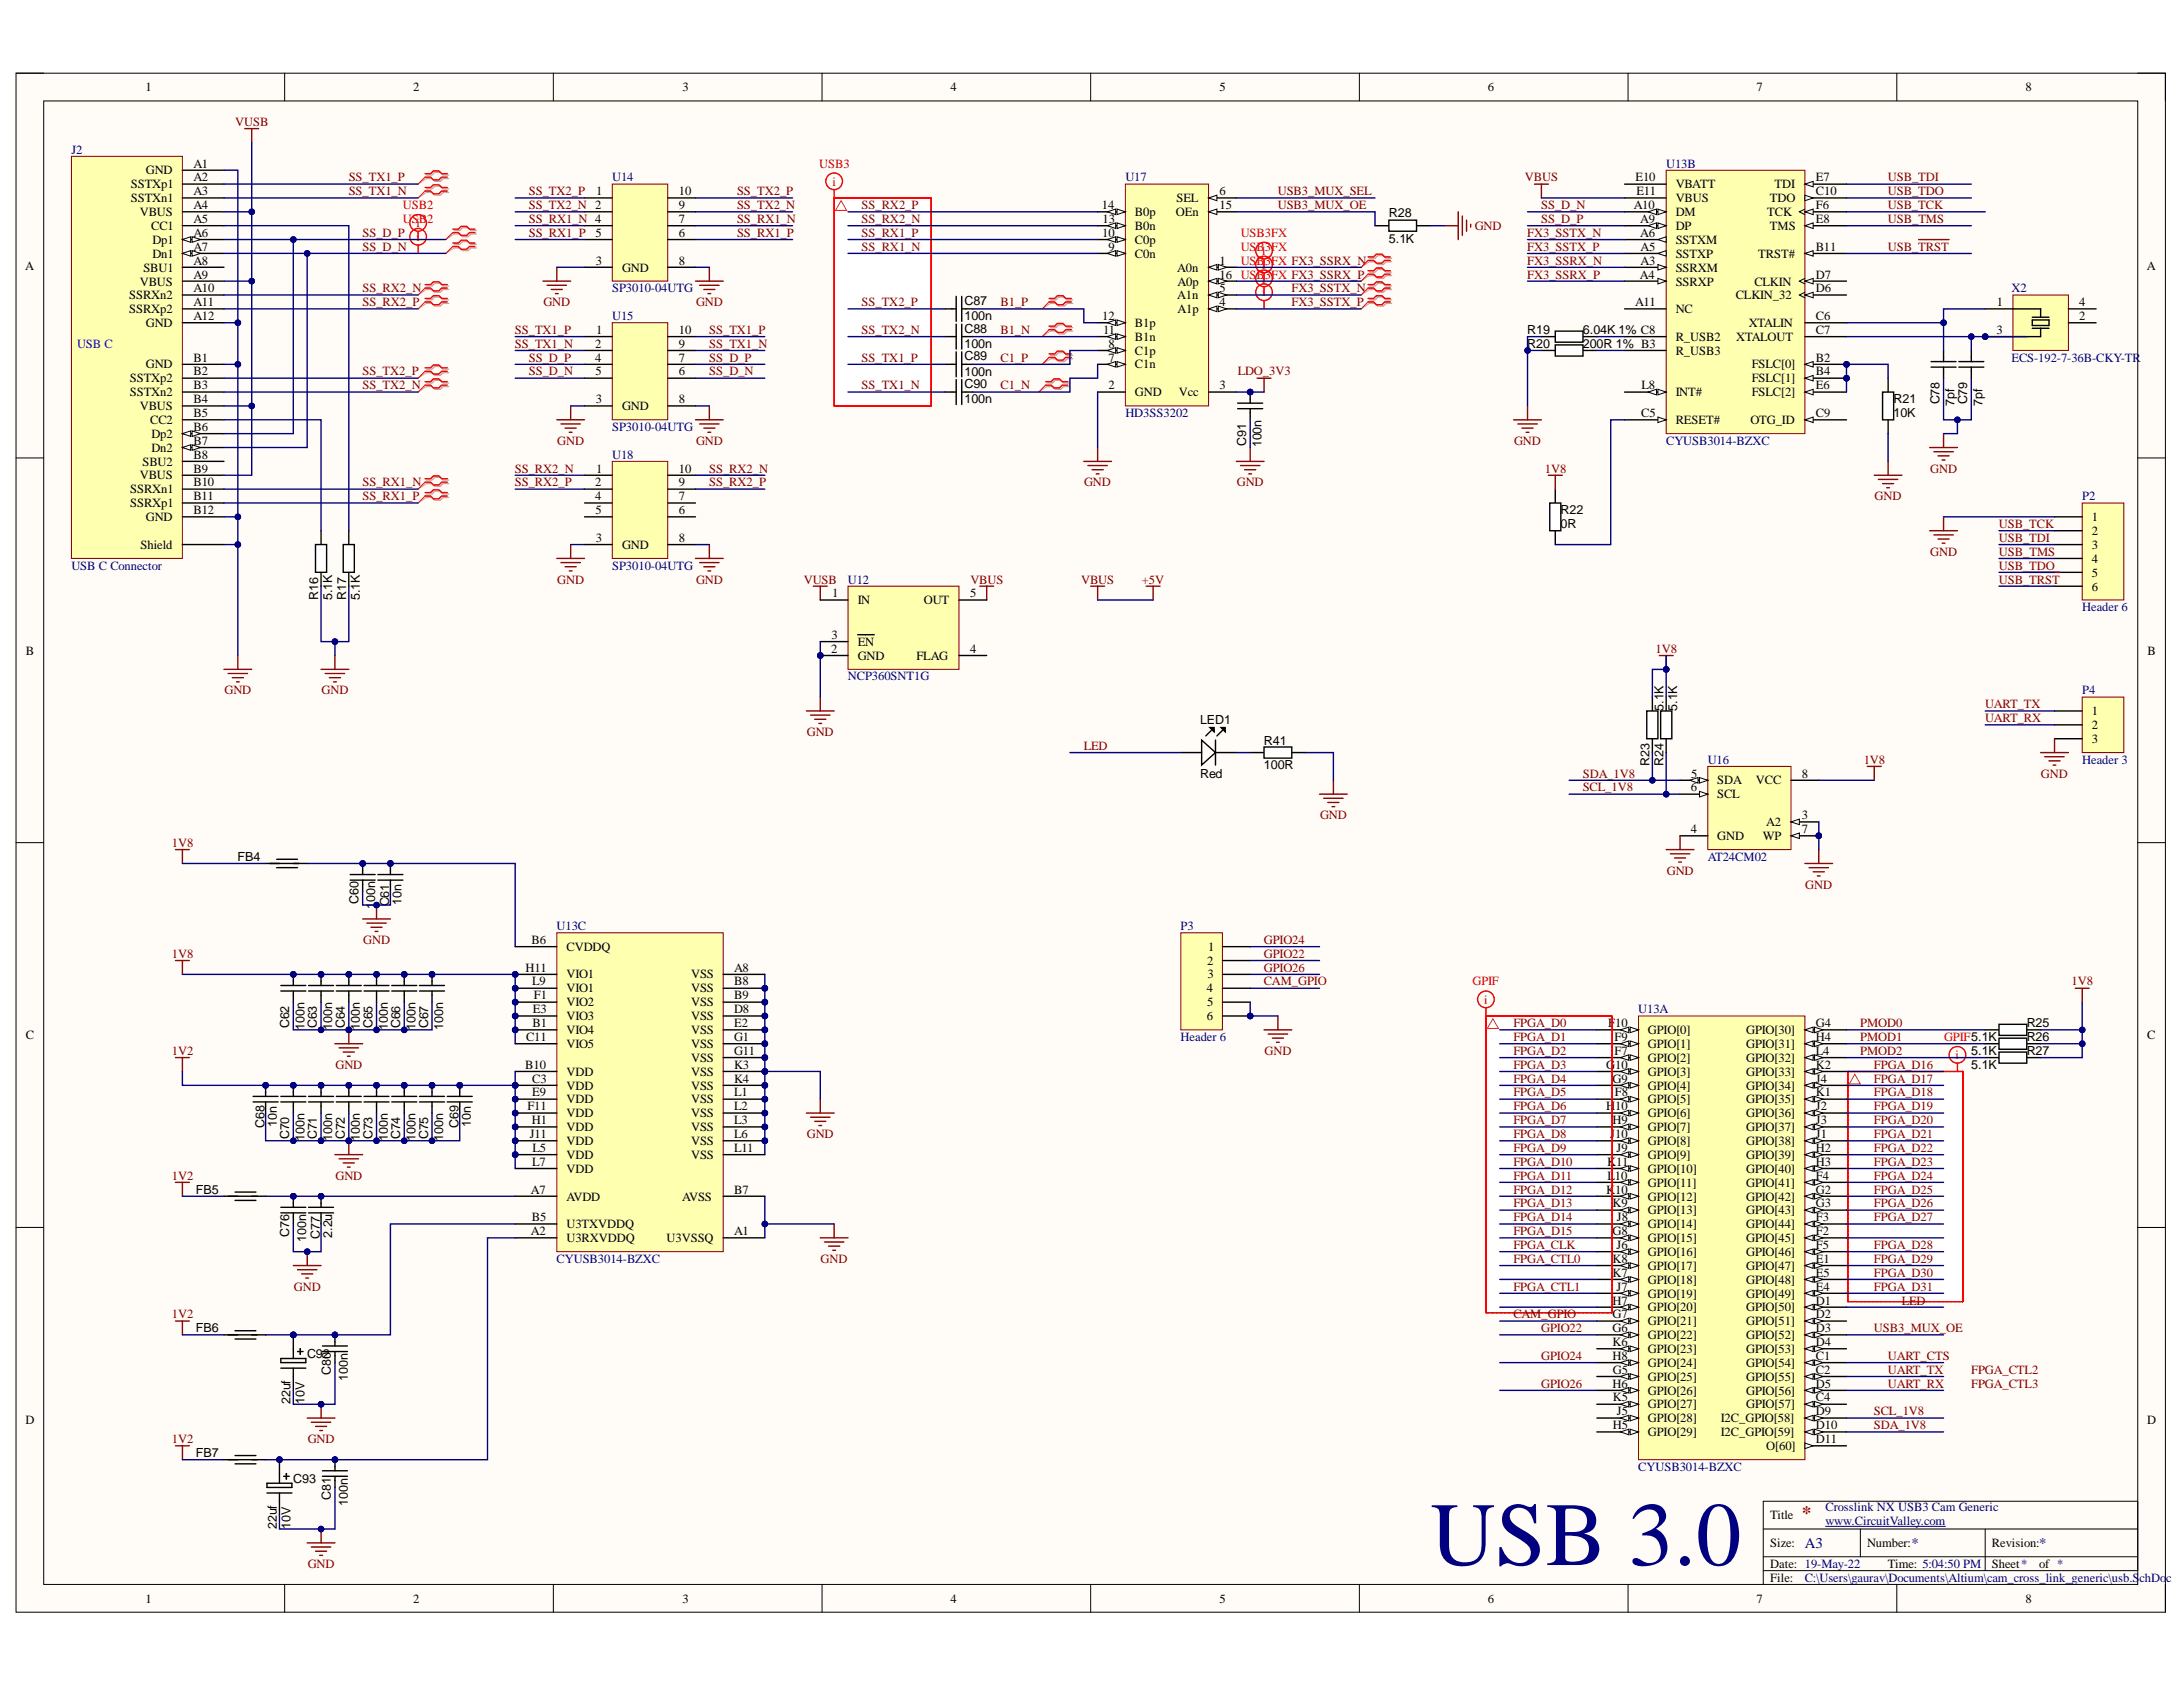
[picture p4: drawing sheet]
<svg xmlns="http://www.w3.org/2000/svg" width="279mm" height="216mm" viewBox="0 0 279 216" stroke-linecap="round" stroke-linejoin="round" font-family="sans-serif">
<defs><g id="words">
<text font-size="11.5" fill="#000080" x="183.1" y="200.3">USB 3.0</text>
<text font-size="2.4" fill="#800000" x="230.6" y="194.5">*</text>
<g font-size="1.9" fill="#000080">
<text x="231" y="198.1">A3</text>
<text x="244.7" y="198.1">*</text>
<text x="261" y="198.1">*</text>
</g>
<g font-size="1.6">
<text x="18.6" y="11.7">1</text>
<text x="52.9" y="11.7">2</text>
<text x="87.4" y="11.7">3</text>
<text x="121.7" y="11.7">4</text>
<text x="156.1" y="11.7">5</text>
<text x="190.4" y="11.7">6</text>
<text x="224.8" y="11.7">7</text>
<text x="259.2" y="11.7">8</text>
<text x="18.7" y="22.3">GND</text>
<text x="24.7" y="21.4">A1</text>
<text x="24.7" y="23.2">A2</text>
<text x="209.3" y="23.2">E10</text>
<text x="232.4" y="23.2">E7</text>
<text x="16.8" y="24.1">SSTXp1</text>
<text x="16.8" y="25.9">SSTXn1</text>
<text x="17.9" y="27.7">VBUS</text>
<text x="19.3" y="29.4">CC1</text>
<text x="24.7" y="25">A3</text>
<text x="24.7" y="26.8">A4</text>
<text x="24.7" y="28.5">A5</text>
<text x="76.3" y="25">1</text>
<text x="86.9" y="28.5">7</text>
<text x="86.9" y="26.8">9</text>
<text x="86.9" y="25">10</text>
<text x="141" y="26.8">14</text>
<text x="141.1" y="28.5">13</text>
<text x="145.3" y="29.4">B0n</text>
<text x="145.3" y="27.7">B0p</text>
<text x="150.5" y="27.7">OEn</text>
<text x="150.6" y="25.9">SEL</text>
<text x="156.1" y="25">6</text>
<text x="156.1" y="26.8">15</text>
<text x="177.8" y="27.8">R28</text>
<text x="209.1" y="26.8">A10</text>
<text x="209.4" y="25">E11</text>
<text x="209.9" y="28.5">A9</text>
<text x="214.5" y="29.4">DP</text>
<text x="214.5" y="27.7">DM</text>
<text x="214.5" y="25.9">VBUS</text>
<text x="214.5" y="24.1">VBATT</text>
<text x="226.2" y="27.7">TCK</text>
<text x="226.5" y="25.9">TDO</text>
<text x="226.5" y="29.4">TMS</text>
<text x="227.1" y="24.1">TDI</text>
<text x="232.4" y="25">C10</text>
<text x="232.4" y="28.5">E8</text>
<text x="232.4" y="26.8">F6</text>
<text x="3.2" y="34.5">A</text>
<text x="18.4" y="34.8">SBU1</text>
<text x="19.5" y="31.2">Dp1</text>
<text x="19.5" y="33">Dn1</text>
<text x="24.7" y="30.3">A6</text>
<text x="24.7" y="32.1">A7</text>
<text x="24.7" y="33.9">A8</text>
<text x="24.7" y="35.7">A9</text>
<text x="76.2" y="30.3">5</text>
<text x="76.3" y="33.9">3</text>
<text x="79.6" y="34.8">GND</text>
<text x="86.9" y="30.3">6</text>
<text x="86.9" y="33.9">8</text>
<text x="141.1" y="30.3">10</text>
<text x="141.9" y="32.1">9</text>
<text x="145.3" y="33">C0n</text>
<text x="145.3" y="31.2">C0p</text>
<text x="150.7" y="34.8">A0n</text>
<text x="156.1" y="33.9">1</text>
<text x="156.1" y="35.7">16 USB3FX FX3_SSRX_P</text>
<text x="177.8" y="31">5.1K</text>
<text x="209.9" y="35.7">A4</text>
<text x="209.9" y="30.3">A6</text>
<text x="210" y="33.9">A3</text>
<text x="210" y="32.1">A5</text>
<text x="214.5" y="34.8">SSRXM</text>
<text x="214.5" y="33">SSTXP</text>
<text x="214.5" y="31.2">SSTXM</text>
<text x="225" y="33">TRST#</text>
<text x="232.4" y="32.1">B11</text>
<text x="232.4" y="35.7">D7</text>
<text x="274.8" y="34.5">A</text>
<text x="16.5" y="38.3">SSRXn2</text>
<text x="16.5" y="40.1">SSRXp2</text>
<text x="17.9" y="36.5">VBUS</text>
<text x="18.7" y="41.8">GND</text>
<text x="24.7" y="37.4">A10</text>
<text x="24.7" y="39.2">A11</text>
<text x="24.7" y="41">A12</text>
<text x="123.4" y="41">100n</text>
<text x="123.4" y="39">C87</text>
<text x="141.1" y="41">12</text>
<text x="145.3" y="41.8">B1p</text>
<text x="150.7" y="38.3">A1n</text>
<text x="150.7" y="40.1">A1p</text>
<text x="150.7" y="36.5">A0p</text>
<text x="156.1" y="39.2">4</text>
<text x="156.1" y="37.4">5</text>
<text x="209.3" y="39.2">A11</text>
<text x="214.5" y="36.5">SSRXP</text>
<text x="214.5" y="40.1">NC</text>
<text x="222.2" y="38.3">CLKIN_32</text>
<text x="223.8" y="41.8">XTALIN</text>
<text x="224.5" y="36.5">CLKIN</text>
<text x="232.4" y="41">C6</text>
<text x="232.4" y="37.4">D6</text>
<text x="255.6" y="39.2">1</text>
<text x="266.1" y="41">2</text>
<text x="266.1" y="39.2">4</text>
<text x="18.7" y="47.2">GND</text>
<text x="24.7" y="46.3">B1</text>
<text x="76.2" y="44.5">2</text>
<text x="76.2" y="46.3">4</text>
<text x="76.3" y="42.7">1</text>
<text x="86.9" y="46.3">7</text>
<text x="86.9" y="44.5">9</text>
<text x="86.9" y="42.7">10</text>
<text x="123.4" y="44.5">100n</text>
<text x="123.4" y="42.6">C88</text>
<text x="123.4" y="46.1">C89</text>
<text x="141.2" y="42.7">11</text>
<text x="141.9" y="46.3">7</text>
<text x="141.9" y="44.5">8</text>
<text x="145.3" y="47.2">C1n</text>
<text x="145.3" y="45.4">C1p</text>
<text x="145.3" y="43.6">B1n</text>
<text x="195.5" y="42.8">R19</text>
<text x="195.5" y="44.5">R20</text>
<text x="202.6" y="42.8">6.04K 1% C8</text>
<text x="202.6" y="44.5">200R 1% B3</text>
<text x="214.5" y="45.4">R_USB3</text>
<text x="214.5" y="43.6">R_USB2</text>
<text x="222.2" y="43.6">XTALOUT</text>
<text x="224.2" y="47.2">FSLC[0]</text>
<text x="232.4" y="46.3">B2</text>
<text x="232.4" y="42.7">C7</text>
<text x="255.5" y="42.7">3</text>
<text x="16.6" y="48.9">SSTXp2</text>
<text x="16.6" y="50.7">SSTXn2</text>
<text x="17.9" y="52.5">VBUS</text>
<text x="24.7" y="48">B2</text>
<text x="24.7" y="49.8">B3</text>
<text x="24.7" y="51.6">B4</text>
<text x="24.7" y="53.4">B5</text>
<text x="76.2" y="48">5</text>
<text x="76.3" y="51.6">3</text>
<text x="79.6" y="52.5">GND</text>
<text x="86.9" y="48">6</text>
<text x="86.9" y="51.6">8</text>
<text x="123.4" y="48.1">100n</text>
<text x="123.4" y="51.6">100n</text>
<text x="123.4" y="49.6">C90</text>
<text x="141.9" y="49.8">2</text>
<text x="145.3" y="50.7">GND</text>
<text x="150.9" y="50.7">Vcc</text>
<text x="156.1" y="49.8">3</text>
<text x="210.1" y="53.4">C5</text>
<text x="210.1" y="49.8">L8</text>
<text x="214.5" y="50.7">INT#</text>
<text x="224.2" y="48.9">FSLC[1]</text>
<text x="224.2" y="50.7">FSLC[2]</text>
<text x="232.4" y="48">B4</text>
<text x="232.4" y="53.4">C9</text>
<text x="232.4" y="49.8">E6</text>
<text x="242.3" y="53.4">10K</text>
<text x="242.3" y="51.6">R21</text>
<text x="248.2" y="51.8" transform="rotate(-90 248.2 51.8)">C78</text>
<text x="250.2" y="51.9" transform="rotate(-90 250.2 51.9)">7pf</text>
<text x="251.8" y="51.8" transform="rotate(-90 251.8 51.8)">C79</text>
<text x="253.7" y="51.9" transform="rotate(-90 253.7 51.9)">7pf</text>
<text x="18.2" y="59.6">SBU2</text>
<text x="19.2" y="54.3">CC2</text>
<text x="19.4" y="56">Dp2</text>
<text x="19.4" y="57.8">Dn2</text>
<text x="24.7" y="55.1">B6</text>
<text x="24.7" y="56.9">B7</text>
<text x="24.7" y="58.7">B8</text>
<text x="159.5" y="57.1" transform="rotate(-90 159.5 57.1)">C91</text>
<text x="161.5" y="57.3" transform="rotate(-90 161.5 57.3)">100n</text>
<text x="214.5" y="54.3">RESET#</text>
<text x="224" y="54.3">OTG_ID</text>
<text x="16.7" y="63.1">SSRXn1</text>
<text x="16.7" y="64.9">SSRXp1</text>
<text x="17.9" y="61.4">VBUS</text>
<text x="24.7" y="60.5">B9</text>
<text x="24.7" y="62.3">B10</text>
<text x="24.7" y="64">B11</text>
<text x="24.7" y="65.8">B12</text>
<text x="76.2" y="62.3">2</text>
<text x="76.2" y="64">4</text>
<text x="76.2" y="65.8">5</text>
<text x="76.3" y="60.5">1</text>
<text x="86.9" y="65.8">6</text>
<text x="86.9" y="64">7</text>
<text x="86.9" y="62.3">9</text>
<text x="86.9" y="60.5">10</text>
<text x="199.7" y="65.8">R22</text>
<text x="18" y="70.2">Shield</text>
<text x="18.7" y="66.7">GND</text>
<text x="76.3" y="69.4">3</text>
<text x="79.6" y="70.2">GND</text>
<text x="86.9" y="69.4">8</text>
<text x="199.7" y="67.6">0R</text>
<text x="267.7" y="66.7">1</text>
<text x="267.7" y="68.5">2</text>
<text x="267.7" y="70.2">3</text>
<text x="40.7" y="76.8" transform="rotate(-90 40.7 76.8)">R16</text>
<text x="42.5" y="76.8" transform="rotate(-90 42.5 76.8)">5.1K</text>
<text x="44.3" y="76.8" transform="rotate(-90 44.3 76.8)">R17</text>
<text x="46.1" y="76.8" transform="rotate(-90 46.1 76.8)">5.1K</text>
<text x="106.5" y="76.5">1</text>
<text x="109.8" y="77.4">IN</text>
<text x="118.2" y="77.4">OUT</text>
<text x="124.2" y="76.5">5</text>
<text x="267.7" y="72">4</text>
<text x="267.7" y="73.8">5</text>
<text x="267.7" y="75.6">6</text>
<text x="3.3" y="83.8">B</text>
<text x="106.4" y="83.5">2</text>
<text x="106.4" y="81.8">3</text>
<text x="109.8" y="82.7">EN</text>
<text x="124.2" y="83.5">4</text>
<text x="274.9" y="83.8">B</text>
<text x="109.8" y="84.4">GND</text>
<text x="117.3" y="84.4">FLAG</text>
<text x="153.6" y="92.6">LED1</text>
<text x="161.8" y="95.3">R41</text>
<text x="212.9" y="91" transform="rotate(-90 212.9 91)">5.1K</text>
<text x="214.7" y="91" transform="rotate(-90 214.7 91)">5.1K</text>
<text x="267.7" y="91.5">1</text>
<text x="267.7" y="93.3">2</text>
<text x="267.7" y="95.1">3</text>
<text x="153.6" y="99.5">Red</text>
<text x="161.8" y="98.5">100R</text>
<text x="211.1" y="98.1" transform="rotate(-90 211.1 98.1)">R23</text>
<text x="212.9" y="98.1" transform="rotate(-90 212.9 98.1)">R24</text>
<text x="216.4" y="101.3">6</text>
<text x="216.5" y="99.5">5</text>
<text x="219.8" y="100.4">SDA</text>
<text x="224.7" y="100.4">VCC</text>
<text x="230.6" y="99.5">8</text>
<text x="216.4" y="106.6">4</text>
<text x="219.8" y="107.5">GND</text>
<text x="219.8" y="102.2">SCL</text>
<text x="225.6" y="107.5">WP</text>
<text x="226.1" y="105.7">A2</text>
<text x="230.6" y="104.8">3</text>
<text x="230.6" y="106.6">7</text>
<text x="30.4" y="110.2">FB4</text>
<text x="45.9" y="115.7" transform="rotate(-90 45.9 115.7)">C60</text>
<text x="48" y="116.3" transform="rotate(-90 48 116.3)">100n</text>
<text x="49.8" y="116" transform="rotate(-90 49.8 116)">C61</text>
<text x="51.4" y="115.8" transform="rotate(-90 51.4 115.8)">10n</text>
<text x="67.3" y="124.4">H11</text>
<text x="68" y="120.8">B6</text>
<text x="72.5" y="125.2">VIO1</text>
<text x="72.5" y="121.7">CVDDQ</text>
<text x="88.5" y="125.2">VSS</text>
<text x="94" y="124.4">A8</text>
<text x="154.5" y="123.5">2</text>
<text x="154.5" y="125.2">3</text>
<text x="154.6" y="121.7">1</text>
<text x="37" y="131.6" transform="rotate(-90 37 131.6)">C62</text>
<text x="39" y="131.8" transform="rotate(-90 39 131.8)">100n</text>
<text x="40.6" y="131.6" transform="rotate(-90 40.6 131.6)">C63</text>
<text x="42.5" y="131.8" transform="rotate(-90 42.5 131.8)">100n</text>
<text x="44.1" y="131.6" transform="rotate(-90 44.1 131.6)">C64</text>
<text x="46.1" y="131.8" transform="rotate(-90 46.1 131.8)">100n</text>
<text x="47.7" y="131.6" transform="rotate(-90 47.7 131.6)">C65</text>
<text x="49.6" y="131.8" transform="rotate(-90 49.6 131.8)">100n</text>
<text x="51.2" y="131.6" transform="rotate(-90 51.2 131.6)">C66</text>
<text x="53.2" y="131.8" transform="rotate(-90 53.2 131.8)">100n</text>
<text x="54.8" y="131.6" transform="rotate(-90 54.8 131.6)">C67</text>
<text x="56.7" y="131.8" transform="rotate(-90 56.7 131.8)">100n</text>
<text x="68.1" y="126.1">L9</text>
<text x="68.1" y="131.4">B1</text>
<text x="68.2" y="129.7">E3</text>
<text x="68.3" y="127.9">F1</text>
<text x="72.5" y="130.6">VIO3</text>
<text x="72.5" y="128.8">VIO2</text>
<text x="72.5" y="127">VIO1</text>
<text x="88.5" y="127">VSS</text>
<text x="88.5" y="128.8">VSS</text>
<text x="88.5" y="130.6">VSS</text>
<text x="94" y="126.1">B8</text>
<text x="94" y="127.9">B9</text>
<text x="94" y="129.7">D8</text>
<text x="94" y="131.4">E2</text>
<text x="154.4" y="127">4</text>
<text x="154.4" y="130.6">6</text>
<text x="154.5" y="128.8">5</text>
<text x="205.8" y="131.4">F10</text>
<text x="232.4" y="131.4">G4</text>
<text x="259.4" y="131.5">R25</text>
<text x="3.3" y="133">C</text>
<text x="67.2" y="136.8">B10</text>
<text x="67.3" y="133.2">C11</text>
<text x="72.5" y="132.3">VIO4</text>
<text x="72.5" y="137.7">VDD</text>
<text x="72.5" y="134.1">VIO5</text>
<text x="88.5" y="132.3">VSS</text>
<text x="88.5" y="134.1">VSS</text>
<text x="88.5" y="135.9">VSS</text>
<text x="88.5" y="137.7">VSS</text>
<text x="94" y="133.2">G1</text>
<text x="94" y="135">G11</text>
<text x="94" y="136.8">K3</text>
<text x="205.6" y="136.8">G</text>
<text x="206.6" y="135">F7</text>
<text x="206.6" y="133.2">F9</text>
<text x="206.7" y="136.8">10</text>
<text x="210.9" y="135.9">GPIO[2]</text>
<text x="210.9" y="134.1">GPIO[1]</text>
<text x="210.9" y="132.3">GPIO[0]</text>
<text x="210.9" y="137.7">GPIO[3]</text>
<text x="223.5" y="132.3">GPIO[30]</text>
<text x="223.5" y="134.1">GPIO[31]</text>
<text x="223.5" y="137.7">GPIO[33]</text>
<text x="223.5" y="135.9">GPIO[32]</text>
<text x="232.4" y="133.2">H4</text>
<text x="232.4" y="136.8">K2</text>
<text x="232.4" y="135">L4</text>
<text x="252.3" y="135">5.1K</text>
<text x="252.3" y="136.8">5.1K</text>
<text x="259.4" y="133.3">R26</text>
<text x="259.4" y="135">R27</text>
<text x="274.8" y="133">C</text>
<text x="67.5" y="142.1">F11</text>
<text x="68.1" y="143.9">H1</text>
<text x="68.1" y="138.5">C3</text>
<text x="68.1" y="140.3">E9</text>
<text x="72.5" y="139.4">VDD</text>
<text x="72.5" y="141.2">VDD</text>
<text x="72.5" y="143">VDD</text>
<text x="88.5" y="139.4">VSS</text>
<text x="88.5" y="141.2">VSS</text>
<text x="88.5" y="143">VSS</text>
<text x="94" y="138.5">K4</text>
<text x="94" y="140.3">L1</text>
<text x="94" y="142.1">L2</text>
<text x="94" y="143.9">L3</text>
<text x="205.6" y="142.1">H</text>
<text x="206.4" y="138.5">G9</text>
<text x="206.4" y="143.9">H9</text>
<text x="206.7" y="140.3">F8</text>
<text x="206.7" y="142.1">10</text>
<text x="210.9" y="141.2">GPIO[5]</text>
<text x="210.9" y="139.4">GPIO[4]</text>
<text x="210.9" y="143">GPIO[6]</text>
<text x="223.5" y="143">GPIO[36]</text>
<text x="223.5" y="139.4">GPIO[34]</text>
<text x="223.5" y="141.2">GPIO[35]</text>
<text x="232.4" y="142.1">J2</text>
<text x="232.4" y="143.9">J3</text>
<text x="232.4" y="138.5">J4</text>
<text x="232.4" y="140.3">K1</text>
<text x="33.8" y="144.4" transform="rotate(-90 33.8 144.4)">C68</text>
<text x="35.4" y="144.2" transform="rotate(-90 35.4 144.2)">10n</text>
<text x="37" y="145.8" transform="rotate(-90 37 145.8)">C70</text>
<text x="39" y="146" transform="rotate(-90 39 146)">100n</text>
<text x="40.6" y="145.8" transform="rotate(-90 40.6 145.8)">C71</text>
<text x="42.5" y="146" transform="rotate(-90 42.5 146)">100n</text>
<text x="44.1" y="145.8" transform="rotate(-90 44.1 145.8)">C72</text>
<text x="46.1" y="146" transform="rotate(-90 46.1 146)">100n</text>
<text x="47.7" y="145.8" transform="rotate(-90 47.7 145.8)">C73</text>
<text x="49.6" y="146" transform="rotate(-90 49.6 146)">100n</text>
<text x="51.2" y="145.8" transform="rotate(-90 51.2 145.8)">C74</text>
<text x="53.2" y="146" transform="rotate(-90 53.2 146)">100n</text>
<text x="54.8" y="145.8" transform="rotate(-90 54.8 145.8)">C75</text>
<text x="56.7" y="146" transform="rotate(-90 56.7 146)">100n</text>
<text x="58.7" y="144.4" transform="rotate(-90 58.7 144.4)">C69</text>
<text x="60.3" y="144.2" transform="rotate(-90 60.3 144.2)">10n</text>
<text x="67.8" y="145.6">J11</text>
<text x="68.1" y="149.2">L7</text>
<text x="68.1" y="147.4">L5</text>
<text x="72.5" y="144.8">VDD</text>
<text x="72.5" y="146.5">VDD</text>
<text x="72.5" y="148.3">VDD</text>
<text x="88.5" y="144.8">VSS</text>
<text x="88.5" y="146.5">VSS</text>
<text x="88.5" y="148.3">VSS</text>
<text x="94" y="145.6">L6</text>
<text x="94" y="147.4">L11</text>
<text x="205.7" y="149.2">K11</text>
<text x="206.1" y="145.6">J10</text>
<text x="206.9" y="147.4">J9</text>
<text x="210.9" y="144.8">GPIO[7]</text>
<text x="210.9" y="148.3">GPIO[9]</text>
<text x="210.9" y="146.5">GPIO[8]</text>
<text x="223.5" y="148.3">GPIO[39]</text>
<text x="223.5" y="146.5">GPIO[38]</text>
<text x="223.5" y="144.8">GPIO[37]</text>
<text x="232.4" y="147.4">H2</text>
<text x="232.4" y="149.2">H3</text>
<text x="232.4" y="145.6">J1</text>
<text x="25.1" y="152.8">FB5</text>
<text x="67.9" y="152.8">A7</text>
<text x="72.5" y="153.6">AVDD</text>
<text x="72.5" y="150.1">VDD</text>
<text x="87.3" y="153.6">AVSS</text>
<text x="94" y="152.8">B7</text>
<text x="205.6" y="152.8">K</text>
<text x="205.8" y="151">L</text>
<text x="206.4" y="154.5">K9</text>
<text x="206.7" y="151">10</text>
<text x="206.7" y="152.8">10</text>
<text x="210.9" y="155.4">GPIO[13]</text>
<text x="210.9" y="153.6">GPIO[12]</text>
<text x="210.9" y="150.1">GPIO[10]</text>
<text x="210.9" y="151.9">GPIO[11]</text>
<text x="223.5" y="151.9">GPIO[41]</text>
<text x="223.5" y="153.6">GPIO[42]</text>
<text x="223.5" y="155.4">GPIO[43]</text>
<text x="223.5" y="150.1">GPIO[40]</text>
<text x="232.4" y="151">F4</text>
<text x="232.4" y="152.8">G2</text>
<text x="232.4" y="154.5">G3</text>
<text x="37" y="158.3" transform="rotate(-90 37 158.3)">C76</text>
<text x="39.2" y="158.9" transform="rotate(-90 39.2 158.9)">100n</text>
<text x="40.9" y="158.6" transform="rotate(-90 40.9 158.6)">C77</text>
<text x="42.5" y="158.4" transform="rotate(-90 42.5 158.4)">2.2u</text>
<text x="67.9" y="158.1">A2</text>
<text x="68.1" y="156.3">B5</text>
<text x="72.5" y="159">U3RXVDDQ</text>
<text x="72.5" y="157.2">U3TXVDDQ</text>
<text x="85.3" y="159">U3VSSQ</text>
<text x="94" y="158.1">A1</text>
<text x="206.4" y="158.1">G8</text>
<text x="206.4" y="161.6">K8</text>
<text x="206.9" y="159.9">J6</text>
<text x="206.9" y="156.3">J8</text>
<text x="210.9" y="159">GPIO[15]</text>
<text x="210.9" y="160.7">GPIO[16]</text>
<text x="210.9" y="157.2">GPIO[14]</text>
<text x="223.5" y="159">GPIO[45]</text>
<text x="223.5" y="157.2">GPIO[44]</text>
<text x="223.5" y="160.7">GPIO[46]</text>
<text x="232.4" y="161.6">E1</text>
<text x="232.4" y="158.1">F2</text>
<text x="232.4" y="156.3">F3</text>
<text x="232.4" y="159.9">F5</text>
<text x="206.4" y="167">H7</text>
<text x="206.4" y="163.4">K7</text>
<text x="206.9" y="165.2">J7</text>
<text x="210.9" y="167.8">GPIO[20]</text>
<text x="210.9" y="166.1">GPIO[19]</text>
<text x="210.9" y="164.3">GPIO[18]</text>
<text x="210.9" y="162.5">GPIO[17]</text>
<text x="223.5" y="167.8">GPIO[50]</text>
<text x="223.5" y="162.5">GPIO[47]</text>
<text x="223.5" y="166.1">GPIO[49]</text>
<text x="223.5" y="164.3">GPIO[48]</text>
<text x="232.4" y="167">D1</text>
<text x="232.4" y="165.2">E4</text>
<text x="232.4" y="163.4">E5</text>
<text x="25.1" y="170.5">FB6</text>
<text x="39.3" y="173.9">C92</text>
<text x="206.4" y="170.5">G6</text>
<text x="206.4" y="168.7">G7</text>
<text x="206.4" y="172.3">K6</text>
<text x="210.9" y="171.4">GPIO[22]</text>
<text x="210.9" y="169.6">GPIO[21]</text>
<text x="210.9" y="173.1">GPIO[23]</text>
<text x="223.5" y="169.6">GPIO[51]</text>
<text x="223.5" y="171.4">GPIO[52]</text>
<text x="223.5" y="173.1">GPIO[53]</text>
<text x="232.4" y="168.7">D2</text>
<text x="232.4" y="170.5">D3</text>
<text x="232.4" y="172.3">D4</text>
<text x="37.2" y="179.7" transform="rotate(-90 37.2 179.7)">22uf</text>
<text x="39" y="179.7" transform="rotate(-90 39 179.7)">10V</text>
<text x="42.3" y="176" transform="rotate(-90 42.3 176)">C80</text>
<text x="44.5" y="176.7" transform="rotate(-90 44.5 176.7)">100n</text>
<text x="206.4" y="177.6">H6</text>
<text x="206.4" y="174">H8</text>
<text x="206.4" y="175.8">G5</text>
<text x="206.4" y="179.4">K5</text>
<text x="210.9" y="176.7">GPIO[25]</text>
<text x="210.9" y="178.5">GPIO[26]</text>
<text x="210.9" y="174.9">GPIO[24]</text>
<text x="223.5" y="174.9">GPIO[54]</text>
<text x="223.5" y="176.7">GPIO[55]</text>
<text x="223.5" y="178.5">GPIO[56]</text>
<text x="232.4" y="174">C1</text>
<text x="232.4" y="175.8">C2</text>
<text x="232.4" y="179.4">C4</text>
<text x="232.4" y="177.6">D5</text>
<text x="3.3" y="182.2">D</text>
<text x="206.4" y="182.9">H5</text>
<text x="206.9" y="181.1">J5</text>
<text x="210.9" y="183.8">GPIO[29]</text>
<text x="210.9" y="182">GPIO[28]</text>
<text x="210.9" y="180.2">GPIO[27]</text>
<text x="220.3" y="182">I2C_GPIO[58]</text>
<text x="220.3" y="183.8">I2C_GPIO[59]</text>
<text x="223.5" y="180.2">GPIO[57]</text>
<text x="226.1" y="185.6">O[60]</text>
<text x="232.4" y="181.1">D9</text>
<text x="232.4" y="182.9">D10</text>
<text x="232.4" y="184.7">D11</text>
<text x="274.8" y="182.2">D</text>
<text x="25.1" y="186.5">FB7</text>
<text x="37.5" y="189.8">C93</text>
<text x="42.3" y="192" transform="rotate(-90 42.3 192)">C81</text>
<text x="35.4" y="195.7" transform="rotate(-90 35.4 195.7)">22uf</text>
<text x="37.2" y="195.7" transform="rotate(-90 37.2 195.7)">10V</text>
<text x="44.5" y="192.7" transform="rotate(-90 44.5 192.7)">100n</text>
<text x="226.6" y="194.5">Title</text>
<text x="226.6" y="198">Size:</text>
<text x="226.6" y="200.7">Date: 19-May-22</text>
<text x="226.6" y="202.4">File:</text>
<text x="239" y="198">Number:</text>
<text x="241.6" y="200.7">Time: 5:04:50 PM</text>
<text x="255" y="198">Revision:</text>
<text x="255" y="200.7">Sheet*</text>
<text x="261" y="200.7">of *</text>
<text x="18.6" y="205.1">1</text>
<text x="52.9" y="205.1">2</text>
<text x="87.4" y="205.1">3</text>
<text x="121.7" y="205.1">4</text>
<text x="156.1" y="205.1">5</text>
<text x="190.4" y="205.1">6</text>
<text x="224.8" y="205.1">7</text>
<text x="259.2" y="205.1">8</text>
</g>
<g font-size="1.6" fill="#800000">
<text x="30.1" y="16.1">VUSB</text>
<text x="44.6" y="23.2">SS_TX1_P</text>
<text x="195.2" y="23.2">VBUS</text>
<text x="241.6" y="23.2">USB_TDI</text>
<text x="44.6" y="25">SS_TX1_N</text>
<text x="67.7" y="25">SS_TX2_P</text>
<text x="67.7" y="26.8">SS_TX2_N 2</text>
<text x="67.7" y="28.5">SS_RX1_N 4</text>
<text x="94.3" y="25">SS_TX2_P</text>
<text x="94.3" y="26.8">SS_TX2_N</text>
<text x="94.3" y="28.5">SS_RX1_N</text>
<text x="110.3" y="28.5">SS_RX2_N</text>
<text x="110.3" y="26.8">SS_RX2_P</text>
<text x="163.5" y="25">USB3_MUX_SEL</text>
<text x="163.5" y="26.8">USB3_MUX_OE</text>
<text x="188.7" y="29.4">GND</text>
<text x="197.3" y="28.5">SS_D_P</text>
<text x="197.3" y="26.8">SS_D_N</text>
<text x="241.6" y="25">USB_TDO</text>
<text x="241.6" y="26.8">USB_TCK</text>
<text x="241.6" y="28.5">USB_TMS</text>
<text x="46.4" y="30.3">SS_D_P</text>
<text x="46.4" y="32.1">SS_D_N</text>
<text x="67.7" y="30.3">SS_RX1_P</text>
<text x="94.3" y="30.3">SS_RX1_P</text>
<text x="110.3" y="32.1">SS_RX1_N</text>
<text x="110.3" y="30.3">SS_RX1_P</text>
<text x="195.5" y="32.1">FX3_SSTX_P</text>
<text x="195.5" y="30.3">FX3_SSTX_N</text>
<text x="195.5" y="33.9">FX3_SSRX_N</text>
<text x="195.5" y="35.7">FX3_SSRX_P</text>
<text x="241.6" y="32.1">USB_TRST</text>
<text x="46.4" y="37.4">SS_RX2_N</text>
<text x="46.4" y="39.2">SS_RX2_P</text>
<text x="69.5" y="39.2">GND</text>
<text x="89.1" y="39.2">GND</text>
<text x="110.3" y="39.2">SS_TX2_P</text>
<text x="128" y="39.2">B1_P</text>
<text x="165.3" y="39.2">FX3_SSTX_P</text>
<text x="165.3" y="37.4">FX3_SSTX_N</text>
<text x="65.9" y="42.7">SS_TX1_P</text>
<text x="65.9" y="44.5">SS_TX1_N</text>
<text x="67.7" y="46.3">SS_D_P</text>
<text x="90.8" y="42.7">SS_TX1_P</text>
<text x="90.8" y="44.5">SS_TX1_N</text>
<text x="90.8" y="46.3">SS_D_P</text>
<text x="110.3" y="42.7">SS_TX2_N</text>
<text x="110.3" y="46.3">SS_TX1_P</text>
<text x="128" y="42.7">B1_N</text>
<text x="128" y="46.3">C1_P</text>
<text x="46.4" y="48">SS_TX2_P</text>
<text x="46.4" y="49.8">SS_TX2_N</text>
<text x="67.7" y="48">SS_D_N</text>
<text x="90.8" y="48">SS_D_N</text>
<text x="110.3" y="49.8">SS_TX1_N</text>
<text x="128" y="49.8">C1_N</text>
<text x="158.4" y="48">LDO_3V3</text>
<text x="71.3" y="56.9">GND</text>
<text x="89.1" y="56.9">GND</text>
<text x="193.8" y="56.9">GND</text>
<text x="46.4" y="62.3">SS_RX1_N</text>
<text x="46.4" y="64">SS_RX1_P</text>
<text x="65.9" y="60.5">SS_RX2_N</text>
<text x="65.9" y="62.3">SS_RX2_P</text>
<text x="90.8" y="60.5">SS_RX2_N</text>
<text x="90.8" y="62.3">SS_RX2_P</text>
<text x="138.7" y="62.3">GND</text>
<text x="158.3" y="62.3">GND</text>
<text x="197.7" y="60.5">1V8</text>
<text x="239.9" y="64">GND</text>
<text x="247" y="60.5">GND</text>
<text x="247" y="71.1">GND</text>
<text x="255.8" y="71.1">USB_TMS</text>
<text x="255.8" y="67.6">USB_TCK</text>
<text x="255.8" y="69.4">USB_TDI</text>
<text x="71.3" y="74.7">GND</text>
<text x="89.1" y="74.7">GND</text>
<text x="102.9" y="74.7">VUSB</text>
<text x="124.2" y="74.7">VBUS</text>
<text x="138.4" y="74.7">VBUS</text>
<text x="146.2" y="74.7">+5V</text>
<text x="255.8" y="72.9">USB_TDO</text>
<text x="255.8" y="74.7">USB_TRST</text>
<text x="211.9" y="83.5">1V8</text>
<text x="28.7" y="88.9">GND</text>
<text x="41.2" y="88.9">GND</text>
<text x="103.3" y="94.2">GND</text>
<text x="138.7" y="96">LED</text>
<text x="254.1" y="90.6">UART_TX</text>
<text x="254.1" y="92.4">UART_RX</text>
<text x="202.6" y="99.5">SDA_1V8</text>
<text x="202.6" y="101.3">SCL_1V8</text>
<text x="238.5" y="97.7">1V8</text>
<text x="261.2" y="99.5">GND</text>
<text x="169" y="104.8">GND</text>
<text x="22" y="108.4">1V8</text>
<text x="213.3" y="111.9">GND</text>
<text x="231.1" y="113.7">GND</text>
<text x="22" y="122.6">1V8</text>
<text x="46.5" y="120.8">GND</text>
<text x="161.8" y="122.6">GPIO22</text>
<text x="161.8" y="120.8">GPIO24</text>
<text x="161.8" y="124.4">GPIO26</text>
<text x="161.8" y="126.1">CAM_GPIO</text>
<text x="193.7" y="131.4">FPGA_D0</text>
<text x="238.1" y="131.4">PMOD0</text>
<text x="265.1" y="126.1">1V8</text>
<text x="22" y="135">1V2</text>
<text x="42.9" y="136.8">GND</text>
<text x="161.8" y="135">GND</text>
<text x="193.7" y="133.2">FPGA_D1</text>
<text x="193.7" y="135">FPGA_D2</text>
<text x="193.7" y="136.8">FPGA_D3</text>
<text x="238.1" y="133.2">PMOD1</text>
<text x="238.1" y="135">PMOD2</text>
<text x="239.8" y="136.8">FPGA_D16</text>
<text x="193.7" y="138.5">FPGA_D4</text>
<text x="193.7" y="140.3">FPGA_D5</text>
<text x="193.7" y="142.1">FPGA_D6</text>
<text x="193.7" y="143.9">FPGA_D7</text>
<text x="239.8" y="138.5">FPGA_D17</text>
<text x="239.8" y="140.3">FPGA_D18</text>
<text x="239.8" y="142.1">FPGA_D19</text>
<text x="239.8" y="143.9">FPGA_D20</text>
<text x="103.3" y="145.6">GND</text>
<text x="193.7" y="145.6">FPGA_D8</text>
<text x="193.7" y="147.4">FPGA_D9</text>
<text x="193.7" y="149.2">FPGA_D10</text>
<text x="239.8" y="145.6">FPGA_D21</text>
<text x="239.8" y="147.4">FPGA_D22</text>
<text x="239.8" y="149.2">FPGA_D23</text>
<text x="22" y="151">1V2</text>
<text x="42.9" y="151">GND</text>
<text x="193.7" y="151">FPGA_D11</text>
<text x="193.7" y="152.8">FPGA_D12</text>
<text x="193.7" y="154.5">FPGA_D13</text>
<text x="239.8" y="151">FPGA_D24</text>
<text x="239.8" y="152.8">FPGA_D25</text>
<text x="239.8" y="154.5">FPGA_D26</text>
<text x="105" y="161.6">GND</text>
<text x="193.7" y="156.3">FPGA_D14</text>
<text x="193.7" y="158.1">FPGA_D15</text>
<text x="193.7" y="159.9">FPGA_CLK</text>
<text x="193.7" y="161.6">FPGA_CTL0</text>
<text x="239.8" y="156.3">FPGA_D27</text>
<text x="239.8" y="159.9">FPGA_D28</text>
<text x="239.8" y="161.6">FPGA_D29</text>
<text x="37.6" y="165.2">GND</text>
<text x="193.7" y="165.2">FPGA_CTL1</text>
<text x="239.8" y="163.4">FPGA_D30</text>
<text x="239.8" y="165.2">FPGA_D31</text>
<text x="243.4" y="167">LED</text>
<text x="22" y="168.7">1V2</text>
<text x="193.7" y="168.7">CAM_GPIO</text>
<text x="197.3" y="170.5">GPIO22</text>
<text x="239.8" y="170.5">USB3_MUX_OE</text>
<text x="197.3" y="174">GPIO24</text>
<text x="197.3" y="177.6">GPIO26</text>
<text x="241.6" y="175.8">UART_TX</text>
<text x="241.6" y="177.6">UART_RX</text>
<text x="241.6" y="174">UART_CTS</text>
<text x="252.3" y="175.8">FPGA_CTL2</text>
<text x="252.3" y="177.6">FPGA_CTL3</text>
<text x="22" y="184.7">1V2</text>
<text x="39.4" y="184.7">GND</text>
<text x="239.8" y="181.1">SCL_1V8</text>
<text x="239.8" y="182.9">SDA_1V8</text>
<text x="39.4" y="200.7">GND</text>
</g>
<g font-size="1.6" fill="#000080">
<text x="9.1" y="19.7">J2</text>
<text x="78.3" y="23.2">U14</text>
<text x="144" y="23.2">U17</text>
<text x="213.2" y="21.4">U13B</text>
<text x="78.3" y="37.4">SP3010-04UTG</text>
<text x="78.3" y="41">U15</text>
<text x="257.4" y="37.4">X2</text>
<text x="257.4" y="46.3">ECS-192-7-36B-CKY-TR</text>
<text x="144" y="53.4">HD3SS3202</text>
<text x="78.3" y="55.1">SP3010-04UTG</text>
<text x="78.3" y="58.7">U18</text>
<text x="213.2" y="56.9">CYUSB3014-BZXC</text>
<text x="266.5" y="64">P2</text>
<text x="9.1" y="72.9">USB C Connector</text>
<text x="78.3" y="72.9">SP3010-04UTG</text>
<text x="108.5" y="74.7">U12</text>
<text x="266.5" y="78.2">Header 6</text>
<text x="108.5" y="87.1">NCP360SNT1G</text>
<text x="266.5" y="88.9">P4</text>
<text x="218.6" y="97.7">U16</text>
<text x="266.5" y="97.7">Header 3</text>
<text x="218.6" y="110.2">AT24CM02</text>
<text x="71.2" y="119">U13C</text>
<text x="151.1" y="119">P3</text>
<text x="209.7" y="129.7">U13A</text>
<text x="151.1" y="133.2">Header 6</text>
<text x="71.2" y="161.6">CYUSB3014-BZXC</text>
<text x="209.7" y="188.2">CYUSB3014-BZXC</text>
<text x="233.6" y="193.4">Crosslink NX USB3 Cam Generic</text>
<text x="233.6" y="195.2">www.CircuitValley.com</text>
<text x="231" y="202.4">C:\Users\gaurav\Documents\Altium\cam_cross_link_generic\usb.SchDo</text>
<text x="277.2" y="202.4">c</text>
</g>
<g font-size="1.6" fill="#f00">
<text x="104.9" y="21.4">USB3</text>
<text x="106.6" y="23.8">i</text>
<text x="51.6" y="28.5">USB2</text>
<text x="51.6" y="26.8">USB2</text>
<text x="53.3" y="29.1">i</text>
<text x="53.3" y="30.8">i</text>
<text x="158.8" y="30.3">USB3FX</text>
<text x="158.8" y="32.1">USB3FX</text>
<text x="158.8" y="33.9">USB3FX FX3_SSRX_N</text>
<text x="161.5" y="32.6">i</text>
<text x="161.5" y="34.4">i</text>
<text x="161.5" y="36.2">i</text>
<text x="161.5" y="37.9">i</text>
<text x="188.5" y="126.1">GPIF</text>
<text x="190" y="128.4">i</text>
<text x="248.8" y="133.2">GPIF5.1K</text>
<text x="250.3" y="135.5">i</text>
</g>
<text font-size="1.6" fill="#00f" x="9.9" y="44.5">USB C</text>
</g></defs>
<path d="M2.1 9.4h275v196.9h-275z" fill-rule="evenodd" fill="#fffcf8"/>
<path d="M2.1 9.4h275v196.9h-275z" fill="none" stroke="#000" stroke-width=".13"/>
<path d="M5.6 12.9h268v189.9h-268z" fill-rule="evenodd" fill="#fffcf8"/>
<g fill="none" stroke="#000" stroke-width=".13">
<path d="M2 9.4h3.6M5.6 12.9h268v189.9h-268zM36.4 9.4v3.5M70.8 9.4v3.5M105.2 9.4v3.5M139.6 9.4v3.5M174 9.4v3.5M208.4 9.4v3.5M242.8 9.4v3.5M273.6 9.4h3.5v3.5M2 58.6h3.6M273.6 58.6h3.5"/>
<path d="M2 107.8h3.6M273.6 107.8h3.5M2 157.1h3.6M273.6 157.1h3.5M36.4 202.8v3.5M70.8 202.8v3.5M105.2 202.8v3.5M139.6 202.8v3.5M174 202.8v3.5M208.4 202.8v3.5M242.8 202.8v3.5M277.1 202.8v3.5"/>
</g>
<g fill="#fff">
<path d="M190.2 130h16.1v38h-16.1z" fill-rule="evenodd"/>
<path d="M236.5 137.1h14.7v29.5h-14.7z" fill-rule="evenodd"/>
<path d="M106.8 25.3h12.4v26.6h-12.4z" fill-rule="evenodd"/>
</g>
<path d="M225.7 195.7h47.9M225.7 199.2h47.9M238.1 195.7v3.5M254.1 195.7v5.3M225.7 201h47.9v-8.9h-47.9v10.7" fill="none" stroke="#000" stroke-width=".13"/>
<path d="M209.7 130h21.3v56.8h-21.3z" fill-rule="evenodd" fill="#ffffb0"/>
<path d="M209.7 130h21.3v56.8h-21.3z" fill="none" stroke="#800000" stroke-width=".13"/>
<path d="M231 174.4h5.3" fill="none" stroke="#000" stroke-width=".18"/>
<path d="M231 174.4l1.1-.4v.7z" fill="#f8fcff"/>
<path d="M231 174.4l1.1-.4v.7z" fill="none" stroke="#000" stroke-width=".13"/>
<path d="M232.2 174l1.1 .4-1.1 .3z" fill="#f8fcff"/>
<path d="M232.2 174l1.1 .4-1.1 .3z" fill="none" stroke="#000" stroke-width=".13"/>
<path d="M231 176.2h5.3" fill="none" stroke="#000" stroke-width=".18"/>
<path d="M231 176.2l1.1-.4v.7z" fill="#f8fcff"/>
<path d="M231 176.2l1.1-.4v.7z" fill="none" stroke="#000" stroke-width=".13"/>
<path d="M232.2 175.8l1.1 .4-1.1 .3z" fill="#f8fcff"/>
<path d="M232.2 175.8l1.1 .4-1.1 .3z" fill="none" stroke="#000" stroke-width=".13"/>
<path d="M231 179.7h5.3" fill="none" stroke="#000" stroke-width=".18"/>
<path d="M231 179.7l1.1-.3v.7z" fill="#f8fcff"/>
<path d="M231 179.7l1.1-.3v.7z" fill="none" stroke="#000" stroke-width=".13"/>
<path d="M232.2 179.4l1.1 .3-1.1 .4z" fill="#f8fcff"/>
<path d="M232.2 179.4l1.1 .3-1.1 .4z" fill="none" stroke="#000" stroke-width=".13"/>
<path d="M231 167.3h5.3" fill="none" stroke="#000" stroke-width=".18"/>
<path d="M231 167.3l1.1-.4v.7z" fill="#f8fcff"/>
<path d="M231 167.3l1.1-.4v.7z" fill="none" stroke="#000" stroke-width=".13"/>
<path d="M232.2 166.9l1.1 .4-1.1 .3z" fill="#f8fcff"/>
<path d="M232.2 166.9l1.1 .4-1.1 .3z" fill="none" stroke="#000" stroke-width=".13"/>
<path d="M231 169.1h5.3" fill="none" stroke="#000" stroke-width=".18"/>
<path d="M231 169.1l1.1-.4v.7z" fill="#f8fcff"/>
<path d="M231 169.1l1.1-.4v.7z" fill="none" stroke="#000" stroke-width=".13"/>
<path d="M232.2 168.7l1.1 .4-1.1 .3z" fill="#f8fcff"/>
<path d="M232.2 168.7l1.1 .4-1.1 .3z" fill="none" stroke="#000" stroke-width=".13"/>
<path d="M231 170.8h5.3" fill="none" stroke="#000" stroke-width=".18"/>
<path d="M231 170.8l1.1-.3v.7z" fill="#f8fcff"/>
<path d="M231 170.8l1.1-.3v.7z" fill="none" stroke="#000" stroke-width=".13"/>
<path d="M232.2 170.5l1.1 .3-1.1 .4z" fill="#f8fcff"/>
<path d="M232.2 170.5l1.1 .3-1.1 .4z" fill="none" stroke="#000" stroke-width=".13"/>
<path d="M231 172.6h5.3" fill="none" stroke="#000" stroke-width=".18"/>
<path d="M231 172.6l1.1-.3v.7z" fill="#f8fcff"/>
<path d="M231 172.6l1.1-.3v.7z" fill="none" stroke="#000" stroke-width=".13"/>
<path d="M232.2 172.3l1.1 .3-1.1 .4z" fill="#f8fcff"/>
<path d="M232.2 172.3l1.1 .3-1.1 .4z" fill="none" stroke="#000" stroke-width=".13"/>
<path d="M231 177.9h5.3" fill="none" stroke="#000" stroke-width=".18"/>
<path d="M231 177.9l1.1-.3v.7z" fill="#f8fcff"/>
<path d="M231 177.9l1.1-.3v.7z" fill="none" stroke="#000" stroke-width=".13"/>
<path d="M232.2 177.6l1.1 .3-1.1 .4z" fill="#f8fcff"/>
<path d="M232.2 177.6l1.1 .3-1.1 .4z" fill="none" stroke="#000" stroke-width=".13"/>
<path d="M231 162h5.3" fill="none" stroke="#000" stroke-width=".18"/>
<path d="M231 162l1.1-.4v.7z" fill="#f8fcff"/>
<path d="M231 162l1.1-.4v.7z" fill="none" stroke="#000" stroke-width=".13"/>
<path d="M232.2 161.6l1.1 .4-1.1 .3z" fill="#f8fcff"/>
<path d="M232.2 161.6l1.1 .4-1.1 .3z" fill="none" stroke="#000" stroke-width=".13"/>
<path d="M231 165.5h5.3" fill="none" stroke="#000" stroke-width=".18"/>
<path d="M231 165.5l1.1-.3v.7z" fill="#f8fcff"/>
<path d="M231 165.5l1.1-.3v.7z" fill="none" stroke="#000" stroke-width=".13"/>
<path d="M232.2 165.2l1.1 .3-1.1 .4z" fill="#f8fcff"/>
<path d="M232.2 165.2l1.1 .3-1.1 .4z" fill="none" stroke="#000" stroke-width=".13"/>
<path d="M231 163.7h5.3" fill="none" stroke="#000" stroke-width=".18"/>
<path d="M231 163.7l1.1-.3v.7z" fill="#f8fcff"/>
<path d="M231 163.7l1.1-.3v.7z" fill="none" stroke="#000" stroke-width=".13"/>
<path d="M232.2 163.4l1.1 .3-1.1 .4z" fill="#f8fcff"/>
<path d="M232.2 163.4l1.1 .3-1.1 .4z" fill="none" stroke="#000" stroke-width=".13"/>
<path d="M231 158.4h5.3" fill="none" stroke="#000" stroke-width=".18"/>
<path d="M231 158.4l1.1-.3v.7z" fill="#f8fcff"/>
<path d="M231 158.4l1.1-.3v.7z" fill="none" stroke="#000" stroke-width=".13"/>
<path d="M232.2 158.1l1.1 .3-1.1 .4z" fill="#f8fcff"/>
<path d="M232.2 158.1l1.1 .3-1.1 .4z" fill="none" stroke="#000" stroke-width=".13"/>
<path d="M231 156.6h5.3" fill="none" stroke="#000" stroke-width=".18"/>
<path d="M231 156.6l1.1-.3v.7z" fill="#f8fcff"/>
<path d="M231 156.6l1.1-.3v.7z" fill="none" stroke="#000" stroke-width=".13"/>
<path d="M232.2 156.3l1.1 .3-1.1 .4z" fill="#f8fcff"/>
<path d="M232.2 156.3l1.1 .3-1.1 .4z" fill="none" stroke="#000" stroke-width=".13"/>
<path d="M231 151.3h5.3" fill="none" stroke="#000" stroke-width=".18"/>
<path d="M231 151.3l1.1-.3v.7z" fill="#f8fcff"/>
<path d="M231 151.3l1.1-.3v.7z" fill="none" stroke="#000" stroke-width=".13"/>
<path d="M232.2 151l1.1 .3-1.1 .4z" fill="#f8fcff"/>
<path d="M232.2 151l1.1 .3-1.1 .4z" fill="none" stroke="#000" stroke-width=".13"/>
<path d="M231 160.2h5.3" fill="none" stroke="#000" stroke-width=".18"/>
<path d="M231 160.2l1.1-.4v.7z" fill="#f8fcff"/>
<path d="M231 160.2l1.1-.4v.7z" fill="none" stroke="#000" stroke-width=".13"/>
<path d="M232.2 159.8l1.1 .4-1.1 .3z" fill="#f8fcff"/>
<path d="M232.2 159.8l1.1 .4-1.1 .3z" fill="none" stroke="#000" stroke-width=".13"/>
<path d="M204.4 135.4h5.3" fill="none" stroke="#000" stroke-width=".18"/>
<path d="M208.6 135l1.1 .4-1.1 .3z" fill="#f8fcff"/>
<path d="M208.6 135l1.1 .4-1.1 .3z" fill="none" stroke="#000" stroke-width=".13"/>
<path d="M207.4 135.4l1.1-.4v.7z" fill="#f8fcff"/>
<path d="M207.4 135.4l1.1-.4v.7z" fill="none" stroke="#000" stroke-width=".13"/>
<path d="M204.4 140.7h5.3" fill="none" stroke="#000" stroke-width=".18"/>
<path d="M208.6 140.3l1.1 .4-1.1 .3z" fill="#f8fcff"/>
<path d="M208.6 140.3l1.1 .4-1.1 .3z" fill="none" stroke="#000" stroke-width=".13"/>
<path d="M207.4 140.7l1.1-.4v.7z" fill="#f8fcff"/>
<path d="M207.4 140.7l1.1-.4v.7z" fill="none" stroke="#000" stroke-width=".13"/>
<path d="M204.4 133.6h5.3" fill="none" stroke="#000" stroke-width=".18"/>
<path d="M208.6 133.2l1.1 .4-1.1 .3z" fill="#f8fcff"/>
<path d="M208.6 133.2l1.1 .4-1.1 .3z" fill="none" stroke="#000" stroke-width=".13"/>
<path d="M207.4 133.6l1.1-.4v.7z" fill="#f8fcff"/>
<path d="M207.4 133.6l1.1-.4v.7z" fill="none" stroke="#000" stroke-width=".13"/>
<path d="M204.4 131.8h5.3" fill="none" stroke="#000" stroke-width=".18"/>
<path d="M208.6 131.5l1.1 .3-1.1 .4z" fill="#f8fcff"/>
<path d="M208.6 131.5l1.1 .3-1.1 .4z" fill="none" stroke="#000" stroke-width=".13"/>
<path d="M207.4 131.8l1.1-.3v.7z" fill="#f8fcff"/>
<path d="M207.4 131.8l1.1-.3v.7z" fill="none" stroke="#000" stroke-width=".13"/>
<path d="M231 153.1h5.3" fill="none" stroke="#000" stroke-width=".18"/>
<path d="M231 153.1l1.1-.4v.8z" fill="#f8fcff"/>
<path d="M231 153.1l1.1-.4v.8z" fill="none" stroke="#000" stroke-width=".13"/>
<path d="M232.2 152.7l1.1 .4-1.1 .4z" fill="#f8fcff"/>
<path d="M232.2 152.7l1.1 .4-1.1 .4z" fill="none" stroke="#000" stroke-width=".13"/>
<path d="M231 154.9h5.3" fill="none" stroke="#000" stroke-width=".18"/>
<path d="M231 154.9l1.1-.4v.7z" fill="#f8fcff"/>
<path d="M231 154.9l1.1-.4v.7z" fill="none" stroke="#000" stroke-width=".13"/>
<path d="M232.2 154.5l1.1 .4-1.1 .3z" fill="#f8fcff"/>
<path d="M232.2 154.5l1.1 .4-1.1 .3z" fill="none" stroke="#000" stroke-width=".13"/>
<path d="M231 131.8h5.3" fill="none" stroke="#000" stroke-width=".18"/>
<path d="M231 131.8l1.1-.3v.7z" fill="#f8fcff"/>
<path d="M231 131.8l1.1-.3v.7z" fill="none" stroke="#000" stroke-width=".13"/>
<path d="M232.2 131.5l1.1 .3-1.1 .4z" fill="#f8fcff"/>
<path d="M232.2 131.5l1.1 .3-1.1 .4z" fill="none" stroke="#000" stroke-width=".13"/>
<path d="M204.4 176.2h5.3" fill="none" stroke="#000" stroke-width=".18"/>
<path d="M208.6 175.8l1.1 .4-1.1 .3z" fill="#f8fcff"/>
<path d="M208.6 175.8l1.1 .4-1.1 .3z" fill="none" stroke="#000" stroke-width=".13"/>
<path d="M207.4 176.2l1.1-.4v.7z" fill="#f8fcff"/>
<path d="M207.4 176.2l1.1-.4v.7z" fill="none" stroke="#000" stroke-width=".13"/>
<path d="M204.4 170.8h5.3" fill="none" stroke="#000" stroke-width=".18"/>
<path d="M208.6 170.5l1.1 .3-1.1 .4z" fill="#f8fcff"/>
<path d="M208.6 170.5l1.1 .3-1.1 .4z" fill="none" stroke="#000" stroke-width=".13"/>
<path d="M207.4 170.8l1.1-.3v.7z" fill="#f8fcff"/>
<path d="M207.4 170.8l1.1-.3v.7z" fill="none" stroke="#000" stroke-width=".13"/>
<path d="M204.4 169.1h5.3" fill="none" stroke="#000" stroke-width=".18"/>
<path d="M208.6 168.7l1.1 .4-1.1 .3z" fill="#f8fcff"/>
<path d="M208.6 168.7l1.1 .4-1.1 .3z" fill="none" stroke="#000" stroke-width=".13"/>
<path d="M207.4 169.1l1.1-.4v.7z" fill="#f8fcff"/>
<path d="M207.4 169.1l1.1-.4v.7z" fill="none" stroke="#000" stroke-width=".13"/>
<path d="M204.4 158.4h5.3" fill="none" stroke="#000" stroke-width=".18"/>
<path d="M208.6 158.1l1.1 .3-1.1 .4z" fill="#f8fcff"/>
<path d="M208.6 158.1l1.1 .3-1.1 .4z" fill="none" stroke="#000" stroke-width=".13"/>
<path d="M207.4 158.4l1.1-.3v.7z" fill="#f8fcff"/>
<path d="M207.4 158.4l1.1-.3v.7z" fill="none" stroke="#000" stroke-width=".13"/>
<path d="M204.4 138.9h5.3" fill="none" stroke="#000" stroke-width=".18"/>
<path d="M208.6 138.5l1.1 .4-1.1 .4z" fill="#f8fcff"/>
<path d="M208.6 138.5l1.1 .4-1.1 .4z" fill="none" stroke="#000" stroke-width=".13"/>
<path d="M207.4 138.9l1.1-.4v.8z" fill="#f8fcff"/>
<path d="M207.4 138.9l1.1-.4v.8z" fill="none" stroke="#000" stroke-width=".13"/>
<path d="M204.4 137.1h5.3" fill="none" stroke="#000" stroke-width=".18"/>
<path d="M208.6 136.8l1.1 .3-1.1 .4z" fill="#f8fcff"/>
<path d="M208.6 136.8l1.1 .3-1.1 .4z" fill="none" stroke="#000" stroke-width=".13"/>
<path d="M207.4 137.1l1.1-.3v.7z" fill="#f8fcff"/>
<path d="M207.4 137.1l1.1-.3v.7z" fill="none" stroke="#000" stroke-width=".13"/>
<path d="M231 147.8h5.3" fill="none" stroke="#000" stroke-width=".18"/>
<path d="M231 147.8l1.1-.4v.7z" fill="#f8fcff"/>
<path d="M231 147.8l1.1-.4v.7z" fill="none" stroke="#000" stroke-width=".13"/>
<path d="M232.2 147.4l1.1 .4-1.1 .3z" fill="#f8fcff"/>
<path d="M232.2 147.4l1.1 .4-1.1 .3z" fill="none" stroke="#000" stroke-width=".13"/>
<path d="M231 149.5h5.3" fill="none" stroke="#000" stroke-width=".18"/>
<path d="M231 149.5l1.1-.3v.7z" fill="#f8fcff"/>
<path d="M231 149.5l1.1-.3v.7z" fill="none" stroke="#000" stroke-width=".13"/>
<path d="M232.2 149.2l1.1 .3-1.1 .4z" fill="#f8fcff"/>
<path d="M232.2 149.2l1.1 .3-1.1 .4z" fill="none" stroke="#000" stroke-width=".13"/>
<path d="M231 133.6h5.3" fill="none" stroke="#000" stroke-width=".18"/>
<path d="M231 133.6l1.1-.4v.7z" fill="#f8fcff"/>
<path d="M231 133.6l1.1-.4v.7z" fill="none" stroke="#000" stroke-width=".13"/>
<path d="M232.2 133.2l1.1 .4-1.1 .3z" fill="#f8fcff"/>
<path d="M232.2 133.2l1.1 .4-1.1 .3z" fill="none" stroke="#000" stroke-width=".13"/>
<path d="M204.4 183.3h5.3" fill="none" stroke="#000" stroke-width=".18"/>
<path d="M208.6 182.9l1.1 .4-1.1 .3z" fill="#f8fcff"/>
<path d="M208.6 182.9l1.1 .4-1.1 .3z" fill="none" stroke="#000" stroke-width=".13"/>
<path d="M207.4 183.3l1.1-.4v.7z" fill="#f8fcff"/>
<path d="M207.4 183.3l1.1-.4v.7z" fill="none" stroke="#000" stroke-width=".13"/>
<path d="M204.4 177.9h5.3" fill="none" stroke="#000" stroke-width=".18"/>
<path d="M208.6 177.6l1.1 .3-1.1 .4z" fill="#f8fcff"/>
<path d="M208.6 177.6l1.1 .3-1.1 .4z" fill="none" stroke="#000" stroke-width=".13"/>
<path d="M207.4 177.9l1.1-.3v.7z" fill="#f8fcff"/>
<path d="M207.4 177.9l1.1-.3v.7z" fill="none" stroke="#000" stroke-width=".13"/>
<path d="M204.4 167.3h5.3" fill="none" stroke="#000" stroke-width=".18"/>
<path d="M208.6 166.9l1.1 .4-1.1 .3z" fill="#f8fcff"/>
<path d="M208.6 166.9l1.1 .4-1.1 .3z" fill="none" stroke="#000" stroke-width=".13"/>
<path d="M207.4 167.3l1.1-.4v.7z" fill="#f8fcff"/>
<path d="M207.4 167.3l1.1-.4v.7z" fill="none" stroke="#000" stroke-width=".13"/>
<path d="M204.4 174.4h5.3" fill="none" stroke="#000" stroke-width=".18"/>
<path d="M208.6 174l1.1 .4-1.1 .3z" fill="#f8fcff"/>
<path d="M208.6 174l1.1 .4-1.1 .3z" fill="none" stroke="#000" stroke-width=".13"/>
<path d="M207.4 174.4l1.1-.4v.7z" fill="#f8fcff"/>
<path d="M207.4 174.4l1.1-.4v.7z" fill="none" stroke="#000" stroke-width=".13"/>
<path d="M204.4 144.2h5.3" fill="none" stroke="#000" stroke-width=".18"/>
<path d="M208.6 143.9l1.1 .3-1.1 .4z" fill="#f8fcff"/>
<path d="M208.6 143.9l1.1 .3-1.1 .4z" fill="none" stroke="#000" stroke-width=".13"/>
<path d="M207.4 144.2l1.1-.3v.7z" fill="#f8fcff"/>
<path d="M207.4 144.2l1.1-.3v.7z" fill="none" stroke="#000" stroke-width=".13"/>
<path d="M204.4 142.4h5.3" fill="none" stroke="#000" stroke-width=".18"/>
<path d="M208.6 142.1l1.1 .3-1.1 .4z" fill="#f8fcff"/>
<path d="M208.6 142.1l1.1 .3-1.1 .4z" fill="none" stroke="#000" stroke-width=".13"/>
<path d="M207.4 142.4l1.1-.3v.7z" fill="#f8fcff"/>
<path d="M207.4 142.4l1.1-.3v.7z" fill="none" stroke="#000" stroke-width=".13"/>
<path d="M231 146h5.3" fill="none" stroke="#000" stroke-width=".18"/>
<path d="M231 146l1.1-.4v.7z" fill="#f8fcff"/>
<path d="M231 146l1.1-.4v.7z" fill="none" stroke="#000" stroke-width=".13"/>
<path d="M232.2 145.6l1.1 .4-1.1 .3z" fill="#f8fcff"/>
<path d="M232.2 145.6l1.1 .4-1.1 .3z" fill="none" stroke="#000" stroke-width=".13"/>
<path d="M231 142.4h5.3" fill="none" stroke="#000" stroke-width=".18"/>
<path d="M231 142.4l1.1-.3v.7z" fill="#f8fcff"/>
<path d="M231 142.4l1.1-.3v.7z" fill="none" stroke="#000" stroke-width=".13"/>
<path d="M232.2 142.1l1.1 .3-1.1 .4z" fill="#f8fcff"/>
<path d="M232.2 142.1l1.1 .3-1.1 .4z" fill="none" stroke="#000" stroke-width=".13"/>
<path d="M231 144.2h5.3" fill="none" stroke="#000" stroke-width=".18"/>
<path d="M231 144.2l1.1-.3v.7z" fill="#f8fcff"/>
<path d="M231 144.2l1.1-.3v.7z" fill="none" stroke="#000" stroke-width=".13"/>
<path d="M232.2 143.9l1.1 .3-1.1 .4z" fill="#f8fcff"/>
<path d="M232.2 143.9l1.1 .3-1.1 .4z" fill="none" stroke="#000" stroke-width=".13"/>
<path d="M231 138.9h5.3" fill="none" stroke="#000" stroke-width=".18"/>
<path d="M231 138.9l1.1-.4v.8z" fill="#f8fcff"/>
<path d="M231 138.9l1.1-.4v.8z" fill="none" stroke="#000" stroke-width=".13"/>
<path d="M232.2 138.5l1.1 .4-1.1 .4z" fill="#f8fcff"/>
<path d="M232.2 138.5l1.1 .4-1.1 .4z" fill="none" stroke="#000" stroke-width=".13"/>
<path d="M204.4 181.5h5.3" fill="none" stroke="#000" stroke-width=".18"/>
<path d="M208.6 181.1l1.1 .4-1.1 .3z" fill="#f8fcff"/>
<path d="M208.6 181.1l1.1 .4-1.1 .3z" fill="none" stroke="#000" stroke-width=".13"/>
<path d="M207.4 181.5l1.1-.4v.7z" fill="#f8fcff"/>
<path d="M207.4 181.5l1.1-.4v.7z" fill="none" stroke="#000" stroke-width=".13"/>
<path d="M204.4 160.2h5.3" fill="none" stroke="#000" stroke-width=".18"/>
<path d="M208.6 159.8l1.1 .4-1.1 .3z" fill="#f8fcff"/>
<path d="M208.6 159.8l1.1 .4-1.1 .3z" fill="none" stroke="#000" stroke-width=".13"/>
<path d="M207.4 160.2l1.1-.4v.7z" fill="#f8fcff"/>
<path d="M207.4 160.2l1.1-.4v.7z" fill="none" stroke="#000" stroke-width=".13"/>
<path d="M204.4 165.5h5.3" fill="none" stroke="#000" stroke-width=".18"/>
<path d="M208.6 165.2l1.1 .3-1.1 .4z" fill="#f8fcff"/>
<path d="M208.6 165.2l1.1 .3-1.1 .4z" fill="none" stroke="#000" stroke-width=".13"/>
<path d="M207.4 165.5l1.1-.3v.7z" fill="#f8fcff"/>
<path d="M207.4 165.5l1.1-.3v.7z" fill="none" stroke="#000" stroke-width=".13"/>
<path d="M204.4 156.6h5.3" fill="none" stroke="#000" stroke-width=".18"/>
<path d="M208.6 156.3l1.1 .3-1.1 .4z" fill="#f8fcff"/>
<path d="M208.6 156.3l1.1 .3-1.1 .4z" fill="none" stroke="#000" stroke-width=".13"/>
<path d="M207.4 156.6l1.1-.3v.7z" fill="#f8fcff"/>
<path d="M207.4 156.6l1.1-.3v.7z" fill="none" stroke="#000" stroke-width=".13"/>
<path d="M204.4 147.8h5.3" fill="none" stroke="#000" stroke-width=".18"/>
<path d="M208.6 147.4l1.1 .4-1.1 .3z" fill="#f8fcff"/>
<path d="M208.6 147.4l1.1 .4-1.1 .3z" fill="none" stroke="#000" stroke-width=".13"/>
<path d="M207.4 147.8l1.1-.4v.7z" fill="#f8fcff"/>
<path d="M207.4 147.8l1.1-.4v.7z" fill="none" stroke="#000" stroke-width=".13"/>
<path d="M204.4 146h5.3" fill="none" stroke="#000" stroke-width=".18"/>
<path d="M208.6 145.6l1.1 .4-1.1 .3z" fill="#f8fcff"/>
<path d="M208.6 145.6l1.1 .4-1.1 .3z" fill="none" stroke="#000" stroke-width=".13"/>
<path d="M207.4 146l1.1-.4v.7z" fill="#f8fcff"/>
<path d="M207.4 146l1.1-.4v.7z" fill="none" stroke="#000" stroke-width=".13"/>
<path d="M231 140.7h5.3" fill="none" stroke="#000" stroke-width=".18"/>
<path d="M231 140.7l1.1-.4v.7z" fill="#f8fcff"/>
<path d="M231 140.7l1.1-.4v.7z" fill="none" stroke="#000" stroke-width=".13"/>
<path d="M232.2 140.3l1.1 .4-1.1 .3z" fill="#f8fcff"/>
<path d="M232.2 140.3l1.1 .4-1.1 .3z" fill="none" stroke="#000" stroke-width=".13"/>
<path d="M231 137.1h5.3" fill="none" stroke="#000" stroke-width=".18"/>
<path d="M231 137.1l1.1-.3v.7z" fill="#f8fcff"/>
<path d="M231 137.1l1.1-.3v.7z" fill="none" stroke="#000" stroke-width=".13"/>
<path d="M232.2 136.8l1.1 .3-1.1 .4z" fill="#f8fcff"/>
<path d="M232.2 136.8l1.1 .3-1.1 .4z" fill="none" stroke="#000" stroke-width=".13"/>
<path d="M204.4 179.7h5.3" fill="none" stroke="#000" stroke-width=".18"/>
<path d="M208.6 179.4l1.1 .3-1.1 .4z" fill="#f8fcff"/>
<path d="M208.6 179.4l1.1 .3-1.1 .4z" fill="none" stroke="#000" stroke-width=".13"/>
<path d="M207.4 179.7l1.1-.3v.7z" fill="#f8fcff"/>
<path d="M207.4 179.7l1.1-.3v.7z" fill="none" stroke="#000" stroke-width=".13"/>
<path d="M204.4 172.6h5.3" fill="none" stroke="#000" stroke-width=".18"/>
<path d="M208.6 172.3l1.1 .3-1.1 .4z" fill="#f8fcff"/>
<path d="M208.6 172.3l1.1 .3-1.1 .4z" fill="none" stroke="#000" stroke-width=".13"/>
<path d="M207.4 172.6l1.1-.3v.7z" fill="#f8fcff"/>
<path d="M207.4 172.6l1.1-.3v.7z" fill="none" stroke="#000" stroke-width=".13"/>
<path d="M204.4 163.7h5.3" fill="none" stroke="#000" stroke-width=".18"/>
<path d="M208.6 163.4l1.1 .3-1.1 .4z" fill="#f8fcff"/>
<path d="M208.6 163.4l1.1 .3-1.1 .4z" fill="none" stroke="#000" stroke-width=".13"/>
<path d="M207.4 163.7l1.1-.3v.7z" fill="#f8fcff"/>
<path d="M207.4 163.7l1.1-.3v.7z" fill="none" stroke="#000" stroke-width=".13"/>
<path d="M204.4 162h5.3" fill="none" stroke="#000" stroke-width=".18"/>
<path d="M208.6 161.6l1.1 .4-1.1 .3z" fill="#f8fcff"/>
<path d="M208.6 161.6l1.1 .4-1.1 .3z" fill="none" stroke="#000" stroke-width=".13"/>
<path d="M207.4 162l1.1-.4v.7z" fill="#f8fcff"/>
<path d="M207.4 162l1.1-.4v.7z" fill="none" stroke="#000" stroke-width=".13"/>
<path d="M204.4 154.9h5.3" fill="none" stroke="#000" stroke-width=".18"/>
<path d="M208.6 154.5l1.1 .4-1.1 .3z" fill="#f8fcff"/>
<path d="M208.6 154.5l1.1 .4-1.1 .3z" fill="none" stroke="#000" stroke-width=".13"/>
<path d="M207.4 154.9l1.1-.4v.7z" fill="#f8fcff"/>
<path d="M207.4 154.9l1.1-.4v.7z" fill="none" stroke="#000" stroke-width=".13"/>
<path d="M204.4 153.1h5.3" fill="none" stroke="#000" stroke-width=".18"/>
<path d="M208.6 152.7l1.1 .4-1.1 .4z" fill="#f8fcff"/>
<path d="M208.6 152.7l1.1 .4-1.1 .4z" fill="none" stroke="#000" stroke-width=".13"/>
<path d="M207.4 153.1l1.1-.4v.8z" fill="#f8fcff"/>
<path d="M207.4 153.1l1.1-.4v.8z" fill="none" stroke="#000" stroke-width=".13"/>
<path d="M204.4 149.5h5.3" fill="none" stroke="#000" stroke-width=".18"/>
<path d="M208.6 149.2l1.1 .3-1.1 .4z" fill="#f8fcff"/>
<path d="M208.6 149.2l1.1 .3-1.1 .4z" fill="none" stroke="#000" stroke-width=".13"/>
<path d="M207.4 149.5l1.1-.3v.7z" fill="#f8fcff"/>
<path d="M207.4 149.5l1.1-.3v.7z" fill="none" stroke="#000" stroke-width=".13"/>
<path d="M231 135.4h5.3" fill="none" stroke="#000" stroke-width=".18"/>
<path d="M231 135.4l1.1-.4v.7z" fill="#f8fcff"/>
<path d="M231 135.4l1.1-.4v.7z" fill="none" stroke="#000" stroke-width=".13"/>
<path d="M232.2 135l1.1 .4-1.1 .3z" fill="#f8fcff"/>
<path d="M232.2 135l1.1 .4-1.1 .3z" fill="none" stroke="#000" stroke-width=".13"/>
<path d="M204.4 151.3h5.3" fill="none" stroke="#000" stroke-width=".18"/>
<path d="M208.6 151l1.1 .3-1.1 .4z" fill="#f8fcff"/>
<path d="M208.6 151l1.1 .3-1.1 .4z" fill="none" stroke="#000" stroke-width=".13"/>
<path d="M207.4 151.3l1.1-.3v.7z" fill="#f8fcff"/>
<path d="M207.4 151.3l1.1-.3v.7z" fill="none" stroke="#000" stroke-width=".13"/>
<path d="M231 181.5h5.3" fill="none" stroke="#000" stroke-width=".18"/>
<path d="M231 181.5l1.1-.4v.7z" fill="#f8fcff"/>
<path d="M231 181.5l1.1-.4v.7z" fill="none" stroke="#000" stroke-width=".13"/>
<path d="M232.2 181.1l1.1 .4-1.1 .3z" fill="#f8fcff"/>
<path d="M232.2 181.1l1.1 .4-1.1 .3z" fill="none" stroke="#000" stroke-width=".13"/>
<path d="M231 183.3h5.3" fill="none" stroke="#000" stroke-width=".18"/>
<path d="M231 183.3l1.1-.4v.7z" fill="#f8fcff"/>
<path d="M231 183.3l1.1-.4v.7z" fill="none" stroke="#000" stroke-width=".13"/>
<path d="M232.2 182.9l1.1 .4-1.1 .3z" fill="#f8fcff"/>
<path d="M232.2 182.9l1.1 .4-1.1 .3z" fill="none" stroke="#000" stroke-width=".13"/>
<path d="M231 185h5.3" fill="none" stroke="#000" stroke-width=".18"/>
<path d="M231 184.7l1.1 .3-1.1 .4z" fill="#f8fcff"/>
<path d="M231 184.7l1.1 .3-1.1 .4z" fill="none" stroke="#000" stroke-width=".13"/>
<circle cx="236.3" cy="46.6" r=".35" fill="#000080"/>
<circle cx="236.3" cy="46.6" r=".35" fill="none" stroke="#000080" stroke-width=".13"/>
<circle cx="236.3" cy="48.4" r=".35" fill="#000080"/>
<circle cx="236.3" cy="48.4" r=".35" fill="none" stroke="#000080" stroke-width=".13"/>
<path d="M213.3 21.8h17.7v33.7h-17.7z" fill-rule="evenodd" fill="#ffffb0"/>
<path d="M213.3 21.8h17.7v33.7h-17.7z" fill="none" stroke="#800000" stroke-width=".13"/>
<path d="M207.9 34.2h5.4" fill="none" stroke="#000" stroke-width=".18"/>
<path d="M212.2 33.9l1.1 .3-1.1 .4z" fill="#f8fcff"/>
<path d="M212.2 33.9l1.1 .3-1.1 .4z" fill="none" stroke="#000" stroke-width=".13"/>
<path d="M207.9 36h5.4" fill="none" stroke="#000" stroke-width=".18"/>
<path d="M212.2 35.6l1.1 .4-1.1 .3z" fill="#f8fcff"/>
<path d="M212.2 35.6l1.1 .4-1.1 .3z" fill="none" stroke="#000" stroke-width=".13"/>
<path d="M207.9 32.4h5.4" fill="none" stroke="#000" stroke-width=".18"/>
<path d="M212.2 32.4l1.1-.3v.7z" fill="#f8fcff"/>
<path d="M212.2 32.4l1.1-.3v.7z" fill="none" stroke="#000" stroke-width=".13"/>
<path d="M207.9 30.7h5.4" fill="none" stroke="#000" stroke-width=".18"/>
<path d="M212.2 30.7l1.1-.4v.7z" fill="#f8fcff"/>
<path d="M212.2 30.7l1.1-.4v.7z" fill="none" stroke="#000" stroke-width=".13"/>
<path d="M207.9 28.9h5.4" fill="none" stroke="#000" stroke-width=".18"/>
<path d="M212.2 28.5l1.1 .4-1.1 .3z" fill="#f8fcff"/>
<path d="M212.2 28.5l1.1 .4-1.1 .3z" fill="none" stroke="#000" stroke-width=".13"/>
<path d="M210.9 28.9l1.1-.4v.7z" fill="#f8fcff"/>
<path d="M210.9 28.9l1.1-.4v.7z" fill="none" stroke="#000" stroke-width=".13"/>
<path d="M207.9 27.1h5.4" fill="none" stroke="#000" stroke-width=".18"/>
<path d="M212.2 26.8l1.1 .3-1.1 .4z" fill="#f8fcff"/>
<path d="M212.2 26.8l1.1 .3-1.1 .4z" fill="none" stroke="#000" stroke-width=".13"/>
<path d="M210.9 27.1l1.1-.3v.7z" fill="#f8fcff"/>
<path d="M210.9 27.1l1.1-.3v.7z" fill="none" stroke="#000" stroke-width=".13"/>
<path d="M207.9 39.5h5.4M231 46.6h5.3" fill="none" stroke="#000" stroke-width=".18"/>
<path d="M231 46.6l1.1-.3v.7z" fill="#f8fcff"/>
<path d="M231 46.6l1.1-.3v.7z" fill="none" stroke="#000" stroke-width=".13"/>
<circle cx="236.3" cy="46.6" r=".35" fill="#000080"/>
<circle cx="236.3" cy="46.6" r=".35" fill="none" stroke="#000080" stroke-width=".13"/>
<path d="M207.9 44.8h5.4M231 48.4h5.3" fill="none" stroke="#000" stroke-width=".18"/>
<path d="M231 48.4l1.1-.3v.7z" fill="#f8fcff"/>
<path d="M231 48.4l1.1-.3v.7z" fill="none" stroke="#000" stroke-width=".13"/>
<circle cx="236.3" cy="48.4" r=".35" fill="#000080"/>
<circle cx="236.3" cy="48.4" r=".35" fill="none" stroke="#000080" stroke-width=".13"/>
<path d="M231 32.4h5.3" fill="none" stroke="#000" stroke-width=".18"/>
<path d="M231 32.4l1.1-.3v.7z" fill="#f8fcff"/>
<path d="M231 32.4l1.1-.3v.7z" fill="none" stroke="#000" stroke-width=".13"/>
<path d="M207.9 53.7h5.4" fill="none" stroke="#000" stroke-width=".18"/>
<path d="M212.2 53.4l1.1 .3-1.1 .4z" fill="#f8fcff"/>
<path d="M212.2 53.4l1.1 .3-1.1 .4z" fill="none" stroke="#000" stroke-width=".13"/>
<path d="M207.9 43.1h5.4M231 41.3h5.3M231 43.1h5.3M231 53.7h5.3" fill="none" stroke="#000" stroke-width=".18"/>
<path d="M231 53.7l1.1-.3v.7z" fill="#f8fcff"/>
<path d="M231 53.7l1.1-.3v.7z" fill="none" stroke="#000" stroke-width=".13"/>
<path d="M231 25.3h5.3" fill="none" stroke="#000" stroke-width=".18"/>
<path d="M231 25l1.1 .3-1.1 .4z" fill="#f8fcff"/>
<path d="M231 25l1.1 .3-1.1 .4z" fill="none" stroke="#000" stroke-width=".13"/>
<path d="M231 37.8h5.3" fill="none" stroke="#000" stroke-width=".18"/>
<path d="M231 37.8l1.1-.4v.7z" fill="#f8fcff"/>
<path d="M231 37.8l1.1-.4v.7zM231 37.4l-.7 .4 .7 .3" fill="none" stroke="#000" stroke-width=".13"/>
<path d="M231 36h5.3" fill="none" stroke="#000" stroke-width=".18"/>
<path d="M231 36l1.1-.4v.7z" fill="#f8fcff"/>
<path d="M231 36l1.1-.4v.7zM231 35.6l-.7 .4 .7 .3" fill="none" stroke="#000" stroke-width=".13"/>
<path d="M231 50.2h5.3" fill="none" stroke="#000" stroke-width=".18"/>
<path d="M231 50.2l1.1-.4v.7z" fill="#f8fcff"/>
<path d="M231 50.2l1.1-.4v.7z" fill="none" stroke="#000" stroke-width=".13"/>
<path d="M231 23.6h5.3" fill="none" stroke="#000" stroke-width=".18"/>
<path d="M231 23.6l1.1-.4v.7z" fill="#f8fcff"/>
<path d="M231 23.6l1.1-.4v.7z" fill="none" stroke="#000" stroke-width=".13"/>
<path d="M231 28.9h5.3" fill="none" stroke="#000" stroke-width=".18"/>
<path d="M231 28.9l1.1-.4v.7z" fill="#f8fcff"/>
<path d="M231 28.9l1.1-.4v.7z" fill="none" stroke="#000" stroke-width=".13"/>
<path d="M231 27.1h5.3" fill="none" stroke="#000" stroke-width=".18"/>
<path d="M231 27.1l1.1-.3v.7z" fill="#f8fcff"/>
<path d="M231 27.1l1.1-.3v.7zM231 26.8l-.7 .3 .7 .4" fill="none" stroke="#000" stroke-width=".13"/>
<path d="M207.9 50.2h5.4" fill="none" stroke="#000" stroke-width=".18"/>
<path d="M212.2 49.8l1.1 .4-1.1 .3z" fill="#f8fcff"/>
<path d="M212.2 49.8l1.1 .4-1.1 .3z" fill="none" stroke="#000" stroke-width=".13"/>
<path d="M210.9 50.2l1.1-.4v.7z" fill="#f8fcff"/>
<path d="M210.9 50.2l1.1-.4v.7z" fill="none" stroke="#000" stroke-width=".13"/>
<path d="M207.9 25.3h5.4M207.9 23.6h5.4" fill="none" stroke="#000" stroke-width=".18"/>
<circle cx="65.9" cy="131.8" r=".36" fill="#000080"/>
<circle cx="65.9" cy="131.8" r=".36" fill="none" stroke="#000080" stroke-width=".13"/>
<circle cx="97.9" cy="126.5" r=".36" fill="#000080"/>
<circle cx="97.9" cy="126.5" r=".36" fill="none" stroke="#000080" stroke-width=".13"/>
<circle cx="97.9" cy="128.3" r=".36" fill="#000080"/>
<circle cx="97.9" cy="128.3" r=".36" fill="none" stroke="#000080" stroke-width=".13"/>
<circle cx="65.9" cy="138.9" r=".36" fill="#000080"/>
<circle cx="65.9" cy="138.9" r=".36" fill="none" stroke="#000080" stroke-width=".13"/>
<circle cx="97.9" cy="130" r=".36" fill="#000080"/>
<circle cx="97.9" cy="130" r=".36" fill="none" stroke="#000080" stroke-width=".13"/>
<circle cx="97.9" cy="131.8" r=".36" fill="#000080"/>
<circle cx="97.9" cy="131.8" r=".36" fill="none" stroke="#000080" stroke-width=".13"/>
<circle cx="65.9" cy="130" r=".36" fill="#000080"/>
<circle cx="65.9" cy="130" r=".36" fill="none" stroke="#000080" stroke-width=".13"/>
<circle cx="65.9" cy="140.7" r=".36" fill="#000080"/>
<circle cx="65.9" cy="140.7" r=".36" fill="none" stroke="#000080" stroke-width=".13"/>
<circle cx="65.9" cy="128.3" r=".36" fill="#000080"/>
<circle cx="65.9" cy="128.3" r=".36" fill="none" stroke="#000080" stroke-width=".13"/>
<circle cx="65.9" cy="142.4" r=".36" fill="#000080"/>
<circle cx="65.9" cy="142.4" r=".36" fill="none" stroke="#000080" stroke-width=".13"/>
<circle cx="97.9" cy="133.6" r=".36" fill="#000080"/>
<circle cx="97.9" cy="133.6" r=".36" fill="none" stroke="#000080" stroke-width=".13"/>
<circle cx="97.9" cy="135.3" r=".36" fill="#000080"/>
<circle cx="97.9" cy="135.3" r=".36" fill="none" stroke="#000080" stroke-width=".13"/>
<circle cx="65.9" cy="144.2" r=".36" fill="#000080"/>
<circle cx="65.9" cy="144.2" r=".36" fill="none" stroke="#000080" stroke-width=".13"/>
<circle cx="65.9" cy="124.7" r=".36" fill="#000080"/>
<circle cx="65.9" cy="124.7" r=".36" fill="none" stroke="#000080" stroke-width=".13"/>
<circle cx="65.9" cy="146" r=".36" fill="#000080"/>
<circle cx="65.9" cy="146" r=".36" fill="none" stroke="#000080" stroke-width=".13"/>
<circle cx="97.9" cy="137.1" r=".36" fill="#000080"/>
<circle cx="97.9" cy="137.1" r=".36" fill="none" stroke="#000080" stroke-width=".13"/>
<circle cx="97.9" cy="138.9" r=".36" fill="#000080"/>
<circle cx="97.9" cy="138.9" r=".36" fill="none" stroke="#000080" stroke-width=".13"/>
<circle cx="97.9" cy="140.7" r=".36" fill="#000080"/>
<circle cx="97.9" cy="140.7" r=".36" fill="none" stroke="#000080" stroke-width=".13"/>
<circle cx="97.9" cy="142.4" r=".36" fill="#000080"/>
<circle cx="97.9" cy="142.4" r=".36" fill="none" stroke="#000080" stroke-width=".13"/>
<circle cx="97.9" cy="144.2" r=".36" fill="#000080"/>
<circle cx="97.9" cy="144.2" r=".36" fill="none" stroke="#000080" stroke-width=".13"/>
<circle cx="65.9" cy="147.8" r=".36" fill="#000080"/>
<circle cx="65.9" cy="147.8" r=".36" fill="none" stroke="#000080" stroke-width=".13"/>
<circle cx="97.9" cy="146" r=".36" fill="#000080"/>
<circle cx="97.9" cy="146" r=".36" fill="none" stroke="#000080" stroke-width=".13"/>
<circle cx="65.9" cy="126.5" r=".36" fill="#000080"/>
<circle cx="65.9" cy="126.5" r=".36" fill="none" stroke="#000080" stroke-width=".13"/>
<path d="M71.3 119.4h21.3v40.8h-21.3z" fill-rule="evenodd" fill="#ffffb0"/>
<path d="M71.3 119.4h21.3v40.8h-21.3z" fill="none" stroke="#800000" stroke-width=".13"/>
<path d="M65.9 131.8h5.4M92.6 124.7h5.3M65.9 158.4h5.4M65.9 153.1h5.4M92.6 158.4h5.3" fill="none" stroke="#000" stroke-width=".18"/>
<circle cx="65.9" cy="131.8" r=".36" fill="#000080"/>
<circle cx="65.9" cy="131.8" r=".36" fill="none" stroke="#000080" stroke-width=".13"/>
<path d="M92.6 126.5h5.3M92.6 153.1h5.3" fill="none" stroke="#000" stroke-width=".18"/>
<circle cx="97.9" cy="126.5" r=".36" fill="#000080"/>
<circle cx="97.9" cy="126.5" r=".36" fill="none" stroke="#000080" stroke-width=".13"/>
<path d="M92.6 128.3h5.3" fill="none" stroke="#000" stroke-width=".18"/>
<circle cx="97.9" cy="128.3" r=".36" fill="#000080"/>
<circle cx="97.9" cy="128.3" r=".36" fill="none" stroke="#000080" stroke-width=".13"/>
<path d="M65.9 137.1h5.4M65.9 138.9h5.4" fill="none" stroke="#000" stroke-width=".18"/>
<circle cx="65.9" cy="138.9" r=".36" fill="#000080"/>
<circle cx="65.9" cy="138.9" r=".36" fill="none" stroke="#000080" stroke-width=".13"/>
<path d="M65.9 133.6h5.4M92.6 130h5.3" fill="none" stroke="#000" stroke-width=".18"/>
<circle cx="97.9" cy="130" r=".36" fill="#000080"/>
<circle cx="97.9" cy="130" r=".36" fill="none" stroke="#000080" stroke-width=".13"/>
<path d="M92.6 131.8h5.3" fill="none" stroke="#000" stroke-width=".18"/>
<circle cx="97.9" cy="131.8" r=".36" fill="#000080"/>
<circle cx="97.9" cy="131.8" r=".36" fill="none" stroke="#000080" stroke-width=".13"/>
<path d="M65.9 130h5.4" fill="none" stroke="#000" stroke-width=".18"/>
<circle cx="65.9" cy="130" r=".36" fill="#000080"/>
<circle cx="65.9" cy="130" r=".36" fill="none" stroke="#000080" stroke-width=".13"/>
<path d="M65.9 140.7h5.4" fill="none" stroke="#000" stroke-width=".18"/>
<circle cx="65.9" cy="140.7" r=".36" fill="#000080"/>
<circle cx="65.9" cy="140.7" r=".36" fill="none" stroke="#000080" stroke-width=".13"/>
<path d="M65.9 128.3h5.4" fill="none" stroke="#000" stroke-width=".18"/>
<circle cx="65.9" cy="128.3" r=".36" fill="#000080"/>
<circle cx="65.9" cy="128.3" r=".36" fill="none" stroke="#000080" stroke-width=".13"/>
<path d="M65.9 142.4h5.4" fill="none" stroke="#000" stroke-width=".18"/>
<circle cx="65.9" cy="142.4" r=".36" fill="#000080"/>
<circle cx="65.9" cy="142.4" r=".36" fill="none" stroke="#000080" stroke-width=".13"/>
<path d="M92.6 133.6h5.3" fill="none" stroke="#000" stroke-width=".18"/>
<circle cx="97.9" cy="133.6" r=".36" fill="#000080"/>
<circle cx="97.9" cy="133.6" r=".36" fill="none" stroke="#000080" stroke-width=".13"/>
<path d="M92.6 135.3h5.3" fill="none" stroke="#000" stroke-width=".18"/>
<circle cx="97.9" cy="135.3" r=".36" fill="#000080"/>
<circle cx="97.9" cy="135.3" r=".36" fill="none" stroke="#000080" stroke-width=".13"/>
<path d="M65.9 144.2h5.4" fill="none" stroke="#000" stroke-width=".18"/>
<circle cx="65.9" cy="144.2" r=".36" fill="#000080"/>
<circle cx="65.9" cy="144.2" r=".36" fill="none" stroke="#000080" stroke-width=".13"/>
<path d="M65.9 124.7h5.4" fill="none" stroke="#000" stroke-width=".18"/>
<circle cx="65.9" cy="124.7" r=".36" fill="#000080"/>
<circle cx="65.9" cy="124.7" r=".36" fill="none" stroke="#000080" stroke-width=".13"/>
<path d="M65.9 146h5.4" fill="none" stroke="#000" stroke-width=".18"/>
<circle cx="65.9" cy="146" r=".36" fill="#000080"/>
<circle cx="65.9" cy="146" r=".36" fill="none" stroke="#000080" stroke-width=".13"/>
<path d="M92.6 137.1h5.3" fill="none" stroke="#000" stroke-width=".18"/>
<circle cx="97.9" cy="137.1" r=".36" fill="#000080"/>
<circle cx="97.9" cy="137.1" r=".36" fill="none" stroke="#000080" stroke-width=".13"/>
<path d="M92.6 138.9h5.3" fill="none" stroke="#000" stroke-width=".18"/>
<circle cx="97.9" cy="138.9" r=".36" fill="#000080"/>
<circle cx="97.9" cy="138.9" r=".36" fill="none" stroke="#000080" stroke-width=".13"/>
<path d="M92.6 140.7h5.3" fill="none" stroke="#000" stroke-width=".18"/>
<circle cx="97.9" cy="140.7" r=".36" fill="#000080"/>
<circle cx="97.9" cy="140.7" r=".36" fill="none" stroke="#000080" stroke-width=".13"/>
<path d="M92.6 142.4h5.3" fill="none" stroke="#000" stroke-width=".18"/>
<circle cx="97.9" cy="142.4" r=".36" fill="#000080"/>
<circle cx="97.9" cy="142.4" r=".36" fill="none" stroke="#000080" stroke-width=".13"/>
<path d="M92.6 144.2h5.3" fill="none" stroke="#000" stroke-width=".18"/>
<circle cx="97.9" cy="144.2" r=".36" fill="#000080"/>
<circle cx="97.9" cy="144.2" r=".36" fill="none" stroke="#000080" stroke-width=".13"/>
<path d="M65.9 147.8h5.4" fill="none" stroke="#000" stroke-width=".18"/>
<circle cx="65.9" cy="147.8" r=".36" fill="#000080"/>
<circle cx="65.9" cy="147.8" r=".36" fill="none" stroke="#000080" stroke-width=".13"/>
<path d="M92.6 146h5.3" fill="none" stroke="#000" stroke-width=".18"/>
<circle cx="97.9" cy="146" r=".36" fill="#000080"/>
<circle cx="97.9" cy="146" r=".36" fill="none" stroke="#000080" stroke-width=".13"/>
<path d="M65.9 126.5h5.4M65.9 149.5h5.4" fill="none" stroke="#000" stroke-width=".18"/>
<circle cx="65.9" cy="126.5" r=".36" fill="#000080"/>
<circle cx="65.9" cy="126.5" r=".36" fill="none" stroke="#000080" stroke-width=".13"/>
<path d="M65.9 121.2h5.4M65.9 156.6h5.4M92.6 147.8h5.3" fill="none" stroke="#000" stroke-width=".18"/>
<path d="M103.2 142.4h3.6M103.7 143h2.5M104.3 143.5h1.4M104.8 144h.4M105 140.7v1.7M105 158.4h3.5M105.5 159h2.5M106 159.5h1.5M106.8 156.6v1.8M106.6 160h.3" fill="none" stroke="#800000" stroke-width=".18"/>
<circle cx="37.5" cy="124.7" r=".35" fill="#000080"/>
<circle cx="37.5" cy="124.7" r=".35" fill="none" stroke="#000080" stroke-width=".13"/>
<path d="M37.5 124.7v.9M37.5 127.4v.9" fill="none" stroke="#000" stroke-width=".18"/>
<circle cx="37.5" cy="124.7" r=".35" fill="#000080"/>
<circle cx="37.5" cy="124.7" r=".35" fill="none" stroke="#000080" stroke-width=".13"/>
<path d="M35.9 126.1h3.2M35.9 126.8h3.2M37.5 125.6v.5M37.5 126.8v.6" fill="none" stroke="#000" stroke-width=".18"/>
<circle cx="41.1" cy="124.7" r=".35" fill="#000080"/>
<circle cx="41.1" cy="124.7" r=".35" fill="none" stroke="#000080" stroke-width=".13"/>
<path d="M41.1 124.7v.9M41.1 127.4v.9" fill="none" stroke="#000" stroke-width=".18"/>
<circle cx="41.1" cy="124.7" r=".35" fill="#000080"/>
<circle cx="41.1" cy="124.7" r=".35" fill="none" stroke="#000080" stroke-width=".13"/>
<path d="M39.5 126.1h3.2M39.5 126.8h3.2M41.1 125.6v.5M41.1 126.8v.6" fill="none" stroke="#000" stroke-width=".18"/>
<circle cx="44.6" cy="124.7" r=".36" fill="#000080"/>
<circle cx="44.6" cy="124.7" r=".36" fill="none" stroke="#000080" stroke-width=".13"/>
<path d="M44.6 124.7v.9M44.6 127.4v.9" fill="none" stroke="#000" stroke-width=".18"/>
<circle cx="44.6" cy="124.7" r=".36" fill="#000080"/>
<circle cx="44.6" cy="124.7" r=".36" fill="none" stroke="#000080" stroke-width=".13"/>
<path d="M43 126.1h3.2M43 126.8h3.2M44.6 125.6v.5M44.6 126.8v.6" fill="none" stroke="#000" stroke-width=".18"/>
<circle cx="48.2" cy="124.7" r=".35" fill="#000080"/>
<circle cx="48.2" cy="124.7" r=".35" fill="none" stroke="#000080" stroke-width=".13"/>
<path d="M48.2 124.7v.9M48.2 127.4v.9" fill="none" stroke="#000" stroke-width=".18"/>
<circle cx="48.2" cy="124.7" r=".35" fill="#000080"/>
<circle cx="48.2" cy="124.7" r=".35" fill="none" stroke="#000080" stroke-width=".13"/>
<path d="M46.6 126.1h3.2M46.6 126.8h3.2M48.2 125.6v.5M48.2 126.8v.6" fill="none" stroke="#000" stroke-width=".18"/>
<circle cx="51.7" cy="124.7" r=".35" fill="#000080"/>
<circle cx="51.7" cy="124.7" r=".35" fill="none" stroke="#000080" stroke-width=".13"/>
<path d="M51.7 124.7v.9M51.7 127.4v.9" fill="none" stroke="#000" stroke-width=".18"/>
<circle cx="51.7" cy="124.7" r=".35" fill="#000080"/>
<circle cx="51.7" cy="124.7" r=".35" fill="none" stroke="#000080" stroke-width=".13"/>
<path d="M50.1 126.1h3.2M50.1 126.8h3.2M51.7 125.6v.5M51.7 126.8v.6" fill="none" stroke="#000" stroke-width=".18"/>
<circle cx="55.3" cy="124.7" r=".36" fill="#000080"/>
<circle cx="55.3" cy="124.7" r=".36" fill="none" stroke="#000080" stroke-width=".13"/>
<path d="M55.3 124.7v.9M55.3 127.4v.9" fill="none" stroke="#000" stroke-width=".18"/>
<circle cx="55.3" cy="124.7" r=".36" fill="#000080"/>
<circle cx="55.3" cy="124.7" r=".36" fill="none" stroke="#000080" stroke-width=".13"/>
<path d="M53.7 126.1h3.2M53.7 126.8h3.2M55.3 125.6v.5M55.3 126.8v.6" fill="none" stroke="#000" stroke-width=".18"/>
<path d="M42.9 133.6h3.5M43.4 134.1h2.5M43.9 134.6h1.5M44.5 135.2h.3M44.6 131.8v1.8" fill="none" stroke="#800000" stroke-width=".18"/>
<circle cx="44.6" cy="131.8" r=".36" fill="#000080"/>
<circle cx="44.6" cy="131.8" r=".36" fill="none" stroke="#000080" stroke-width=".13"/>
<path d="M34 110.5h5.3M35.4 111h2.7M35.4 110h2.7" fill="none" stroke="#000" stroke-width=".18"/>
<path d="M22.5 108.7h1.7M23.3 108.7v1.8" fill="none" stroke="#800000" stroke-width=".18"/>
<circle cx="46.4" cy="110.5" r=".35" fill="#000080"/>
<circle cx="46.4" cy="110.5" r=".35" fill="none" stroke="#000080" stroke-width=".13"/>
<path d="M46.4 110.5v.9M46.4 113.2v.9" fill="none" stroke="#000" stroke-width=".18"/>
<circle cx="46.4" cy="110.5" r=".35" fill="#000080"/>
<circle cx="46.4" cy="110.5" r=".35" fill="none" stroke="#000080" stroke-width=".13"/>
<path d="M44.8 111.9h3.2M44.8 112.6h3.2M46.4 111.4v.5M46.4 112.6v.6" fill="none" stroke="#000" stroke-width=".18"/>
<circle cx="50" cy="110.5" r=".36" fill="#000080"/>
<circle cx="50" cy="110.5" r=".36" fill="none" stroke="#000080" stroke-width=".13"/>
<path d="M50 110.5v.9M50 113.2v.9" fill="none" stroke="#000" stroke-width=".18"/>
<circle cx="50" cy="110.5" r=".36" fill="#000080"/>
<circle cx="50" cy="110.5" r=".36" fill="none" stroke="#000080" stroke-width=".13"/>
<path d="M48.4 111.9h3.2M48.4 112.6h3.2M50 111.4v.5M50 112.6v.6" fill="none" stroke="#000" stroke-width=".18"/>
<path d="M46.4 117.6h3.6M46.9 118.1h2.5M47.5 118.7h1.4M48 119.2h.4M48.2 115.8v1.8" fill="none" stroke="#800000" stroke-width=".18"/>
<circle cx="48.2" cy="115.8" r=".35" fill="#000080"/>
<circle cx="48.2" cy="115.8" r=".35" fill="none" stroke="#000080" stroke-width=".13"/>
<path d="M22.5 135.3h1.7M22.5 122.9h1.7M23.3 122.9v1.8M23.3 135.3v1.8" fill="none" stroke="#800000" stroke-width=".18"/>
<circle cx="37.5" cy="138.9" r=".36" fill="#000080"/>
<circle cx="37.5" cy="138.9" r=".36" fill="none" stroke="#000080" stroke-width=".13"/>
<path d="M37.5 138.9v.9M37.5 141.6v.8" fill="none" stroke="#000" stroke-width=".18"/>
<circle cx="37.5" cy="138.9" r=".36" fill="#000080"/>
<circle cx="37.5" cy="138.9" r=".36" fill="none" stroke="#000080" stroke-width=".13"/>
<path d="M37.5 139.8v.5M35.9 140.3h3.2M35.9 141h3.2M37.5 141v.6" fill="none" stroke="#000" stroke-width=".18"/>
<circle cx="41.1" cy="138.9" r=".36" fill="#000080"/>
<circle cx="41.1" cy="138.9" r=".36" fill="none" stroke="#000080" stroke-width=".13"/>
<path d="M41.1 138.9v.9M41.1 141.6v.8" fill="none" stroke="#000" stroke-width=".18"/>
<circle cx="41.1" cy="138.9" r=".36" fill="#000080"/>
<circle cx="41.1" cy="138.9" r=".36" fill="none" stroke="#000080" stroke-width=".13"/>
<path d="M41.1 139.8v.5M39.5 140.3h3.2M39.5 141h3.2M41.1 141v.6" fill="none" stroke="#000" stroke-width=".18"/>
<circle cx="44.6" cy="138.9" r=".36" fill="#000080"/>
<circle cx="44.6" cy="138.9" r=".36" fill="none" stroke="#000080" stroke-width=".13"/>
<path d="M44.6 138.9v.9M44.6 141.6v.8" fill="none" stroke="#000" stroke-width=".18"/>
<circle cx="44.6" cy="138.9" r=".36" fill="#000080"/>
<circle cx="44.6" cy="138.9" r=".36" fill="none" stroke="#000080" stroke-width=".13"/>
<path d="M44.6 139.8v.5M43 140.3h3.2M43 141h3.2M44.6 141v.6" fill="none" stroke="#000" stroke-width=".18"/>
<circle cx="48.2" cy="138.9" r=".36" fill="#000080"/>
<circle cx="48.2" cy="138.9" r=".36" fill="none" stroke="#000080" stroke-width=".13"/>
<path d="M48.2 138.9v.9M48.2 141.6v.8" fill="none" stroke="#000" stroke-width=".18"/>
<circle cx="48.2" cy="138.9" r=".36" fill="#000080"/>
<circle cx="48.2" cy="138.9" r=".36" fill="none" stroke="#000080" stroke-width=".13"/>
<path d="M48.2 139.8v.5M46.6 140.3h3.2M46.6 141h3.2M48.2 141v.6" fill="none" stroke="#000" stroke-width=".18"/>
<circle cx="51.7" cy="138.9" r=".36" fill="#000080"/>
<circle cx="51.7" cy="138.9" r=".36" fill="none" stroke="#000080" stroke-width=".13"/>
<path d="M51.7 138.9v.9M51.7 141.6v.8" fill="none" stroke="#000" stroke-width=".18"/>
<circle cx="51.7" cy="138.9" r=".36" fill="#000080"/>
<circle cx="51.7" cy="138.9" r=".36" fill="none" stroke="#000080" stroke-width=".13"/>
<path d="M51.7 139.8v.5M50.1 140.3h3.2M50.1 141h3.2M51.7 141v.6" fill="none" stroke="#000" stroke-width=".18"/>
<circle cx="55.3" cy="138.9" r=".36" fill="#000080"/>
<circle cx="55.3" cy="138.9" r=".36" fill="none" stroke="#000080" stroke-width=".13"/>
<path d="M55.3 138.9v.9M55.3 141.6v.8" fill="none" stroke="#000" stroke-width=".18"/>
<circle cx="55.3" cy="138.9" r=".36" fill="#000080"/>
<circle cx="55.3" cy="138.9" r=".36" fill="none" stroke="#000080" stroke-width=".13"/>
<path d="M55.3 139.8v.5M53.7 140.3h3.2M53.7 141h3.2M55.3 141v.6" fill="none" stroke="#000" stroke-width=".18"/>
<path d="M42.9 147.8h3.5M43.4 148.3h2.5M43.9 148.8h1.5M44.5 149.4h.3M44.6 146v1.8" fill="none" stroke="#800000" stroke-width=".18"/>
<circle cx="44.6" cy="146" r=".36" fill="#000080"/>
<circle cx="44.6" cy="146" r=".36" fill="none" stroke="#000080" stroke-width=".13"/>
<circle cx="58.8" cy="138.9" r=".36" fill="#000080"/>
<circle cx="58.8" cy="138.9" r=".36" fill="none" stroke="#000080" stroke-width=".13"/>
<path d="M58.8 138.9v.9M58.8 141.6v.8" fill="none" stroke="#000" stroke-width=".18"/>
<circle cx="58.8" cy="138.9" r=".36" fill="#000080"/>
<circle cx="58.8" cy="138.9" r=".36" fill="none" stroke="#000080" stroke-width=".13"/>
<path d="M58.8 139.8v.5M57.2 140.3h3.2M57.2 141h3.2M58.8 141v.6" fill="none" stroke="#000" stroke-width=".18"/>
<circle cx="34" cy="138.9" r=".36" fill="#000080"/>
<circle cx="34" cy="138.9" r=".36" fill="none" stroke="#000080" stroke-width=".13"/>
<path d="M34 138.9v.9M34 141.6v.8" fill="none" stroke="#000" stroke-width=".18"/>
<circle cx="34" cy="138.9" r=".36" fill="#000080"/>
<circle cx="34" cy="138.9" r=".36" fill="none" stroke="#000080" stroke-width=".13"/>
<path d="M34 139.8v.5M28.7 153.1h5.3M30.1 153.6h2.7M30.1 152.6h2.7M32.4 140.3h3.2M32.4 141h3.2M34 141v.6" fill="none" stroke="#000" stroke-width=".18"/>
<path d="M22.5 151.3h1.7M23.3 151.3v1.8" fill="none" stroke="#800000" stroke-width=".18"/>
<circle cx="37.5" cy="153.1" r=".35" fill="#000080"/>
<circle cx="37.5" cy="153.1" r=".35" fill="none" stroke="#000080" stroke-width=".13"/>
<path d="M37.5 153.1v.9M37.5 155.8v.8" fill="none" stroke="#000" stroke-width=".18"/>
<circle cx="37.5" cy="153.1" r=".35" fill="#000080"/>
<circle cx="37.5" cy="153.1" r=".35" fill="none" stroke="#000080" stroke-width=".13"/>
<path d="M35.9 154.5h3.2M35.9 155.2h3.2M37.5 154v.5M37.5 155.2v.6" fill="none" stroke="#000" stroke-width=".18"/>
<circle cx="41.1" cy="153.1" r=".35" fill="#000080"/>
<circle cx="41.1" cy="153.1" r=".35" fill="none" stroke="#000080" stroke-width=".13"/>
<path d="M41.1 153.1v.9M41.1 155.8v.8" fill="none" stroke="#000" stroke-width=".18"/>
<circle cx="41.1" cy="153.1" r=".35" fill="#000080"/>
<circle cx="41.1" cy="153.1" r=".35" fill="none" stroke="#000080" stroke-width=".13"/>
<path d="M39.5 154.5h3.2M39.5 155.2h3.2M41.1 154v.5M41.1 155.2v.6" fill="none" stroke="#000" stroke-width=".18"/>
<path d="M37.5 162h3.6M38.1 162.5h2.5M38.6 163h1.4M39.1 163.6h.4M39.3 160.2v1.8" fill="none" stroke="#800000" stroke-width=".18"/>
<circle cx="39.3" cy="160.2" r=".36" fill="#000080"/>
<circle cx="39.3" cy="160.2" r=".36" fill="none" stroke="#000080" stroke-width=".13"/>
<path d="M28.7 170.8h5.3M30.1 171.4h2.7M30.1 170.3h2.7M28.7 186.8h5.3M30.1 187.3h2.7M30.1 186.3h2.7" fill="none" stroke="#000" stroke-width=".18"/>
<path d="M22.5 169.1h1.7M23.3 169.1v1.7M22.5 185h1.7M23.4 185v1.8" fill="none" stroke="#800000" stroke-width=".18"/>
<circle cx="42.9" cy="170.8" r=".36" fill="#000080"/>
<circle cx="42.9" cy="170.8" r=".36" fill="none" stroke="#000080" stroke-width=".13"/>
<path d="M42.9 170.8v.9M42.9 173.5v.9" fill="none" stroke="#000" stroke-width=".18"/>
<circle cx="42.9" cy="170.8" r=".36" fill="#000080"/>
<circle cx="42.9" cy="170.8" r=".36" fill="none" stroke="#000080" stroke-width=".13"/>
<path d="M41.3 172.3h3.2M41.3 173h3.2M42.9 171.7v.6M42.9 173v.5" fill="none" stroke="#000" stroke-width=".18"/>
<path d="M41.1 179.7v1.8M39.3 181.5h3.6M39.8 182h2.5M40.4 182.5h1.4M40.9 183.1h.4" fill="none" stroke="#800000" stroke-width=".18"/>
<circle cx="41.1" cy="179.7" r=".35" fill="#000080"/>
<circle cx="41.1" cy="179.7" r=".35" fill="none" stroke="#000080" stroke-width=".13"/>
<circle cx="42.9" cy="186.8" r=".35" fill="#000080"/>
<circle cx="42.9" cy="186.8" r=".35" fill="none" stroke="#000080" stroke-width=".13"/>
<path d="M42.9 186.8v.9M42.9 189.5v.9" fill="none" stroke="#000" stroke-width=".18"/>
<circle cx="42.9" cy="186.8" r=".35" fill="#000080"/>
<circle cx="42.9" cy="186.8" r=".35" fill="none" stroke="#000080" stroke-width=".13"/>
<path d="M41.3 188.2h3.2M41.3 188.9h3.2M42.9 187.7v.5M42.9 188.9v.6" fill="none" stroke="#000" stroke-width=".18"/>
<path d="M39.3 197.5h3.6M39.8 198h2.5M40.4 198.5h1.4M40.9 199.1h.4M41.1 195.7v1.8" fill="none" stroke="#800000" stroke-width=".18"/>
<circle cx="41.1" cy="195.7" r=".35" fill="#000080"/>
<circle cx="41.1" cy="195.7" r=".35" fill="none" stroke="#000080" stroke-width=".13"/>
<g fill="none" stroke="#800000" stroke-width=".18">
<path d="M31.3 16.5h1.8M32.2 16.5v1.7M196.4 23.6h1.8M197.3 23.6v1.7M104.1 75h1.8M105 75v1.8M125.4 75h1.8M126.3 75v1.8M28.7 85.7h3.5M29.2 86.2h2.5M29.7 86.7h1.5M30.3 87.3h.3"/>
<path d="M30.4 83.9v1.8M103.2 91h3.6M103.7 91.5h2.5M104.3 92.1h1.4M104.8 92.6h.4M105 89.2v1.8"/>
</g>
<circle cx="105" cy="83.9" r=".35" fill="#000080"/>
<circle cx="105" cy="83.9" r=".35" fill="none" stroke="#000080" stroke-width=".13"/>
<path d="M108.5 75h14.2v10.7h-14.2z" fill-rule="evenodd" fill="#ffffb0"/>
<path d="M108.5 75h14.2v10.7h-14.2z" fill="none" stroke="#800000" stroke-width=".13"/>
<path d="M105 76.8h3.5M105 83.9h3.5" fill="none" stroke="#000" stroke-width=".18"/>
<circle cx="105" cy="83.9" r=".35" fill="#000080"/>
<circle cx="105" cy="83.9" r=".35" fill="none" stroke="#000080" stroke-width=".13"/>
<path d="M197.3 43.1h1.8M202.6 43.1h1.8M122.7 76.8h3.6M105 82.1h3.5M109.8 81.2h2.1M122.7 83.9h3.6" fill="none" stroke="#000" stroke-width=".18"/>
<path d="M199.1 42.4h3.5v1.4h-3.5z" fill-rule="evenodd" fill="#fff"/>
<path d="M197.3 44.8h1.8M199.1 42.4h3.5v1.4h-3.5zM202.6 44.8h1.8" fill="none" stroke="#000" stroke-width=".18"/>
<path d="M199.1 44.1h3.5v1.5h-3.5z" fill-rule="evenodd" fill="#fff"/>
<path d="M199.1 44.1h3.5v1.5h-3.5zM241.7 48.4v1.8M241.7 53.7v1.8" fill="none" stroke="#000" stroke-width=".18"/>
<path d="M193.7 53.7h3.6M194.3 54.3h2.5M194.8 54.8h1.4M195.3 55.3h.4M195.5 52v1.7" fill="none" stroke="#800000" stroke-width=".18"/>
<path d="M240.9 50.2h1.5v3.5h-1.5z" fill-rule="evenodd" fill="#fff"/>
<path d="M240.9 50.2h1.5v3.5h-1.5zM41.1 67.9v1.8M41.1 73.2v1.8" fill="none" stroke="#000" stroke-width=".18"/>
<path d="M241.7 59v1.8M239.9 60.8h3.5M240.4 61.4h2.5M240.9 61.9h1.5M241.5 62.4h.3" fill="none" stroke="#800000" stroke-width=".18"/>
<path d="M40.4 69.7h1.4v3.5h-1.4z" fill-rule="evenodd" fill="#fff"/>
<path d="M40.4 69.7h1.4v3.5h-1.4zM44.6 67.9v1.8M44.6 73.2v1.8" fill="none" stroke="#000" stroke-width=".18"/>
<path d="M43.9 69.7h1.4v3.5h-1.4z" fill-rule="evenodd" fill="#fff"/>
<path d="M43.9 69.7h1.4v3.5h-1.4z" fill="none" stroke="#000" stroke-width=".18"/>
<path d="M41.1 85.7h3.5M41.6 86.2h2.5M42.2 86.7h1.4M42.7 87.3h.3M42.9 83.9v1.8" fill="none" stroke="#800000" stroke-width=".18"/>
<circle cx="254.1" cy="43.1" r=".35" fill="#000080"/>
<circle cx="254.1" cy="43.1" r=".35" fill="none" stroke="#000080" stroke-width=".13"/>
<path d="M257.6 37.8h7.1v7h-7.1z" fill-rule="evenodd" fill="#ffffb0"/>
<path d="M257.6 37.8h7.1v7h-7.1z" fill="none" stroke="#800000" stroke-width=".13"/>
<path d="M254.1 39.5h3.5M254.1 43.1h3.5M264.7 41.3h3.6" fill="none" stroke="#000" stroke-width=".18"/>
<circle cx="254.1" cy="43.1" r=".35" fill="#000080"/>
<circle cx="254.1" cy="43.1" r=".35" fill="none" stroke="#000080" stroke-width=".13"/>
<g fill="none" stroke="#000" stroke-width=".18">
<path d="M257.6 39.5h3.6v1.1M264.7 39.5h3.6M247.2 46.3h3.2M247.2 47h3.2M248.8 44.8v1.5M248.8 47v1.4M250.7 46.3h3.2M250.7 47h3.2M252.3 44.8v1.5M252.3 47v1.4M260.1 42h2.1M260.1 40.9h2.1v.8h-2.1z"/>
<path d="M260.1 40.6h2.1M261.2 42v1.1h-3.6M199.1 62.6v1.8M199.1 67.9v1.8"/>
</g>
<path d="M247 57.3h3.5M247.5 57.8h2.5M248 58.3h1.5M248.6 58.9h.3M248.8 55.5v1.8" fill="none" stroke="#800000" stroke-width=".18"/>
<path d="M198.4 64.4h1.4v3.5h-1.4z" fill-rule="evenodd" fill="#fff"/>
<path d="M198.4 64.4h1.4v3.5h-1.4z" fill="none" stroke="#000" stroke-width=".18"/>
<path d="M198.2 60.8h1.7M199.1 60.8v1.8" fill="none" stroke="#800000" stroke-width=".18"/>
<path d="M54.6 22.4h.7l.3-.4h.8l.3 .4h.7M54.6 22.8h.7l.3 .4h.8l.3-.4h.7M54.6 24.2h.7l.3-.4h.8l.3 .4h.7M54.6 24.6h.7l.3 .4h.8l.3-.4h.7M54.6 36.6h.7l.3-.4h.8l.3 .4h.7M54.6 37h.7l.3 .4h.8l.3-.4h.7M54.6 38.4h.7l.3-.4h.8l.3 .4h.7M54.6 38.8h.7l.3 .4h.8l.3-.4h.7M58.1 29.5h.7l.4-.4h.7l.4 .4h.7M58.1 29.9h.7l.4 .4h.7l.4-.4h.7M58.1 31.3h.7l.4-.4h.7l.4 .4h.7M58.1 31.7h.7l.4 .4h.7l.4-.4h.7" fill="none" stroke="#d0a19e" stroke-width=".18"/>
<path d="M54.6 22.8l-1.1 .8M54.6 24.6l-1.1 .7M54.6 37l-1.1 .8M54.6 38.8l-1.1 .7M58.1 29.9l-1 .8M58.1 31.7l-1 .7" fill="none" stroke="#d0a19e" stroke-width=".13"/>
<path d="M54.4 22.2h.7l.4-.3h.7l.3 .3h.7M54.4 22.7h.7l.4 .3h.7l.3-.3h.7M54.4 24h.7l.4-.4h.7l.3 .4h.7M54.4 24.4h.7l.4 .4h.7l.3-.4h.7M54.4 36.4h.7l.4-.3h.7l.3 .3h.7M54.4 36.9h.7l.4 .3h.7l.3-.3h.7M54.4 38.2h.7l.4-.4h.7l.3 .4h.7M54.4 38.6h.7l.4 .4h.7l.3-.4h.7M58 29.3h.7l.3-.3h.7l.4 .3h.7M58 29.8h.7l.3 .3h.7l.4-.3h.7M58 31.1h.7l.3-.4h.7l.4 .4h.7M58 31.5h.7l.3 .4h.7l.4-.4h.7" fill="none" stroke="#f00" stroke-width=".18"/>
<path d="M54.4 22.7l-.9 .9M54.4 24.4l-.9 .9M54.4 36.9l-.9 .9M54.4 38.6l-.9 .9M58 29.8l-.9 .9M58 31.5l-.9 .9" fill="none" stroke="#f00" stroke-width=".13"/>
<circle cx="232.8" cy="107" r=".35" fill="#000080"/>
<circle cx="232.8" cy="107" r=".35" fill="none" stroke="#000080" stroke-width=".13"/>
<path d="M218.6 98.1h10.6v10.6h-10.6z" fill-rule="evenodd" fill="#ffffb0"/>
<path d="M218.6 98.1h10.6v10.6h-10.6z" fill="none" stroke="#800000" stroke-width=".13"/>
<path d="M229.2 105.2h3.6" fill="none" stroke="#000" stroke-width=".18"/>
<path d="M229.2 105.2l1.1-.4v.7z" fill="#f8fcff"/>
<path d="M229.2 105.2l1.1-.4v.7z" fill="none" stroke="#000" stroke-width=".13"/>
<path d="M215 99.9h3.6M215 107h3.6" fill="none" stroke="#000" stroke-width=".18"/>
<path d="M217.5 99.5l1.1 .4-1.1 .3z" fill="#f8fcff"/>
<path d="M217.5 99.5l1.1 .4-1.1 .3z" fill="none" stroke="#000" stroke-width=".13"/>
<path d="M216.3 99.9l1-.4v.7z" fill="#f8fcff"/>
<path d="M216.3 99.9l1-.4v.7z" fill="none" stroke="#000" stroke-width=".13"/>
<path d="M215 101.6h3.6" fill="none" stroke="#000" stroke-width=".18"/>
<path d="M217.5 101.3l1.1 .3-1.1 .4z" fill="#f8fcff"/>
<path d="M217.5 101.3l1.1 .3-1.1 .4z" fill="none" stroke="#000" stroke-width=".13"/>
<path d="M229.2 107h3.6" fill="none" stroke="#000" stroke-width=".18"/>
<path d="M229.2 107l1.1-.4v.7z" fill="#f8fcff"/>
<path d="M229.2 107l1.1-.4v.7z" fill="none" stroke="#000" stroke-width=".13"/>
<circle cx="232.8" cy="107" r=".35" fill="#000080"/>
<circle cx="232.8" cy="107" r=".35" fill="none" stroke="#000080" stroke-width=".13"/>
<path d="M211.5 89.2v1.8M211.5 94.5v1.8M229.2 99.9h3.6" fill="none" stroke="#000" stroke-width=".18"/>
<path d="M239 98.1h1.8M239.9 98.1v1.8M213.3 108.7h3.5M213.8 109.3h2.5M214.3 109.8h1.4M214.8 110.3h.4M215 107v1.7" fill="none" stroke="#800000" stroke-width=".18"/>
<path d="M210.8 91h1.4v3.5h-1.4z" fill-rule="evenodd" fill="#fff"/>
<path d="M210.8 91h1.4v3.5h-1.4zM213.3 89.2v1.8M213.3 94.5v1.8" fill="none" stroke="#000" stroke-width=".18"/>
<path d="M212.5 91h1.5v3.5h-1.5z" fill-rule="evenodd" fill="#fff"/>
<path d="M212.5 91h1.5v3.5h-1.5z" fill="none" stroke="#000" stroke-width=".18"/>
<path d="M212.4 83.9h1.7M213.3 83.9v1.8" fill="none" stroke="#800000" stroke-width=".18"/>
<circle cx="213.3" cy="85.7" r=".35" fill="#000080"/>
<circle cx="213.3" cy="85.7" r=".35" fill="none" stroke="#000080" stroke-width=".13"/>
<path d="M231 110.5h3.6M231.5 111h2.5M232.1 111.6h1.4M232.6 112.1h.4M232.8 108.7v1.8" fill="none" stroke="#800000" stroke-width=".18"/>
<path d="M78.4 23.6h7.1v12.4h-7.1z" fill-rule="evenodd" fill="#ffffb0"/>
<path d="M78.4 23.6h7.1v12.4h-7.1z" fill="none" stroke="#800000" stroke-width=".13"/>
<path d="M74.8 25.3h3.6M74.8 27.1h3.6M74.8 34.2h3.6M74.8 28.9h3.6M74.8 30.7h3.6M85.5 25.3h3.5M85.5 27.1h3.5M85.5 34.2h3.5M85.5 28.9h3.5M85.5 30.7h3.5" fill="none" stroke="#000" stroke-width=".18"/>
<path d="M78.4 41.3h7.1v12.4h-7.1z" fill-rule="evenodd" fill="#ffffb0"/>
<path d="M78.4 41.3h7.1v12.4h-7.1z" fill="none" stroke="#800000" stroke-width=".13"/>
<path d="M74.8 43.1h3.6M74.8 44.9h3.6M74.8 51.9h3.6M74.8 46.6h3.6M74.8 48.4h3.6M85.5 43.1h3.5M85.5 44.9h3.5M85.5 51.9h3.5M85.5 46.6h3.5M85.5 48.4h3.5M254.1 133.6h1.7M259.4 133.6h1.8" fill="none" stroke="#000" stroke-width=".18"/>
<g fill="none" stroke="#800000" stroke-width=".18">
<path d="M69.5 36h3.5M70 36.5h2.5M70.6 37h1.4M71.1 37.6h.3M71.3 34.2v1.8M89 36h3.6M89.5 36.5h2.5M90.1 37h1.4M90.6 37.6h.4M90.8 34.2v1.8M245.6 30.7h3.9M71.3 53.7h3.5"/>
<path d="M71.8 54.3h2.5M72.3 54.8h1.4M72.9 55.3h.3M73 51.9v1.8M89 53.7h3.6M89.5 54.3h2.5M90.1 54.8h1.4M90.6 55.3h.4M90.8 51.9v1.8"/>
</g>
<g fill="none" stroke="#f00" stroke-width=".18">
<path d="M53.5 31.4v1M190.2 129v1M250.5 136.1v1"/>
<circle cx="53.5" cy="30.3" r="1.06"/>
<circle cx="190.2" cy="127.9" r="1.07"/>
<circle cx="250.5" cy="135" r="1.06"/>
</g>
<g fill="#f00" stroke="#f00" stroke-width=".13">
<path d="M190.2 167.9v.1zM190.2 167.7v.1zM190.2 167.5v.2zM190.2 167.4v.1zM190.2 167.2v.1zM190.2 167v.2zM190.2 166.9v.1zM190.2 166.7v.1zM190.2 166.5v.1zM190.2 166.4v.1zM190.2 166.2v.1zM190.2 166v.1zM190.2 165.8v.2zM190.2 165.7v.1zM190.2 165.5v.1zM190.2 165.3v.2zM190.2 165.2v.1zM190.2 165v.1zM190.2 164.8v.2zM190.2 164.7v.1zM190.2 164.5v.1zM190.2 164.3v.1zM190.2 164.2v.1zM190.2 164v.1zM190.2 163.8v.1zM190.2 163.6v.2zM190.2 163.5v.1zM190.2 163.3v.1zM190.2 163.1v.2zM190.2 163v.1zM190.2 162.8v.1zM190.2 162.6v.2zM190.2 162.5v.1zM190.2 162.3v.1zM190.2 162.1v.1zM190.2 162v.1zM190.2 161.8v.1zM190.2 161.6v.1zM190.2 161.4v.2zM190.2 161.3v.1zM190.2 161.1v.1zM190.2 160.9v.2zM190.2 160.8v.1zM190.2 160.6v.1zM190.2 160.4v.2zM190.2 160.3v.1zM190.2 160.1v.1zM190.2 159.9v.2zM190.2 159.8v.1zM190.2 159.6v.1zM190.2 159.4v.1zM190.2 159.2v.2zM190.2 159.1v.1zM190.2 158.9v.1zM190.2 158.7v.2zM190.2 158.6v.1zM190.2 158.4v.1zM190.2 158.2v.2zM190.2 158.1v.1zM190.2 157.9v.1zM190.2 157.7v.2zM190.2 157.6v.1zM190.2 157.4v.1zM190.2 157.2v.1zM190.2 157v.2zM190.2 156.9v.1zM190.2 156.7v.1zM190.2 156.5v.2zM190.2 156.4v.1zM190.2 156.2v.1zM190.2 156v.2zM190.2 155.9v.1zM190.2 155.7v.1zM190.2 155.5v.2zM190.2 155.4v.1zM190.2 155.2v.1zM190.2 155v.1zM190.2 154.8v.2zM190.2 154.7v.1zM190.2 154.5v.1zM190.2 154.3v.2zM190.2 154.2v.1zM190.2 154v.1zM190.2 153.8v.2zM190.2 153.7v.1zM190.2 153.5v.1zM190.2 153.3v.2zM190.2 153.2v.1zM190.2 153v.1zM190.2 152.8v.1zM190.2 152.6v.2zM190.2 152.5v.1zM190.2 152.3v.1zM190.2 152.1v.2zM190.2 152v.1zM190.2 151.8v.1zM190.2 151.6v.2zM190.2 151.5v.1zM190.2 151.3v.1zM190.2 151.1v.2zM190.2 151v.1zM190.2 150.8v.1zM190.2 150.6v.1zM190.2 150.4v.2zM190.2 150.3v.1zM190.2 150.1v.1zM190.2 149.9v.2zM190.2 149.8v.1zM190.2 149.6v.1zM190.2 149.4v.2zM190.2 149.3v.1zM190.2 149.1v.1zM190.2 148.9v.2zM190.2 148.8v.1zM190.2 148.6v.1zM190.2 148.4v.1zM190.2 148.3v.1zM190.2 148.1v.1zM190.2 147.9v.1zM190.2 147.7v.2zM190.2 147.6v.1zM190.2 147.4v.1zM190.2 147.2v.2zM190.2 147.1v.1zM190.2 146.9v.1zM190.2 146.7v.2zM190.2 146.6v.1zM190.2 146.4v.1zM190.2 146.2v.1zM190.2 146.1v.1zM190.2 145.9v.1zM190.2 145.7v.1zM190.2 145.5v.2zM190.2 145.4v.1zM190.2 145.2v.1zM190.2 145v.2zM190.2 144.9v.1zM190.2 144.7v.1zM190.2 144.5v.2zM190.2 144.4v.1zM190.2 144.2v.1zM190.2 144v.1zM190.2 143.9v.1zM190.2 143.7v.1zM190.2 143.5v.1zM190.2 143.3v.2zM190.2 143.2v.1zM190.2 143v.1zM190.2 142.8v.2zM190.2 142.7v.1zM190.2 142.5v.1zM190.2 142.3v.2zM190.2 142.2v.1zM190.2 142v.1zM190.2 141.8v.1zM190.2 141.7v.1zM190.2 141.5v.1zM190.2 141.3v.1zM190.2 141.1v.2zM190.2 141v.1zM190.2 140.8v.1zM190.2 140.6v.2zM190.2 140.5v.1zM190.2 140.3v.1zM190.2 140.1v.2zM190.2 140v.1zM190.2 139.8v.1zM190.2 139.6v.2zM190.2 139.5v.1zM190.2 139.3v.1zM190.2 139.1v.1zM190.2 138.9v.2zM190.2 138.8v.1zM190.2 138.6v.1zM190.2 138.4v.2zM190.2 138.3v.1zM190.2 138.1v.1zM190.2 137.9v.2zM190.2 137.8v.1zM190.2 137.6v.1zM190.2 137.4v.2zM190.2 137.3v.1zM190.2 137.1v.1zM190.2 136.9v.1zM190.2 136.7v.2zM190.2 136.6v.1zM190.2 136.4v.1zM190.2 136.2v.2zM190.2 136.1v.1zM190.2 135.9v.1zM190.2 135.7v.2zM190.2 135.6v.1zM190.2 135.4v.1zM190.2 135.2v.2zM190.2 135.1v.1zM190.2 134.9v.1zM190.2 134.7v.1zM190.2 134.5v.2zM190.2 134.4v.1zM190.2 134.2v.1zM190.2 134v.2zM190.2 133.9v.1zM190.2 133.7v.1zM190.2 133.5v.2zM190.2 133.4v.1zM190.2 133.2v.1zM190.2 133v.2zM190.2 132.9v.1zM190.2 132.7v.1zM190.2 132.5v.1zM190.2 132.3v.2zM190.2 132.2v.1zM190.2 132v.1zM190.2 131.8v.2zM190.2 131.7v.1zM190.2 131.5v.1zM190.2 131.3v.2zM190.2 131.2v.1zM190.2 131v.1zM190.2 130.8v.2zM190.2 130.7v.1zM190.2 130.5v.1zM190.2 130.3v.1zM190.2 130.2v.1zM190.2 130v.1zM190.3 130h.1zM190.4 130h.2zM190.6 130h.1zM190.8 130h.1zM190.9 130h.2zM191.1 130h.1zM191.3 130h.1zM191.5 130h.1zM191.6 130h.2zM191.8 130h.1zM192 130h.1zM192.1 130h.2zM192.3 130h.1zM192.5 130h.1zM192.6 130h.2zM192.8 130h.1zM193 130h.1zM193.1 130h.2zM193.3 130h.1zM193.5 130h.1zM193.7 130h.1zM193.8 130h.2zM194 130h.1zM194.2 130h.1zM194.3 130h.2zM194.5 130h.1zM194.7 130h.1zM194.8 130h.2zM195 130h.1zM195.2 130h.1zM195.3 130h.2zM195.5 130h.1zM195.7 130h.1zM195.9 130h.1zM196 130h.2zM196.2 130h.1zM196.4 130h.1zM196.5 130h.2zM196.7 130h.1zM196.9 130h.1zM197 130h.2zM197.2 130h.1zM197.4 130h.1zM197.5 130h.2zM197.7 130h.1zM197.9 130h.1zM198.1 130h.1zM198.2 130h.2zM198.4 130h.1zM198.6 130h.1zM198.7 130h.2zM198.9 130h.1zM199.1 130h.1zM199.2 130h.2zM199.4 130h.1zM199.6 130h.1zM199.7 130h.2zM199.9 130h.1zM200.1 130h.1zM200.3 130h.1zM200.4 130h.2zM200.6 130h.1zM200.8 130h.1zM200.9 130h.2zM201.1 130h.1zM201.3 130h.1zM201.4 130h.2zM201.6 130h.1zM201.8 130h.1zM201.9 130h.2zM202.1 130h.1zM202.3 130h.1zM202.5 130h.1zM202.6 130h.2zM202.8 130h.1zM203 130h.1zM203.1 130h.2zM203.3 130h.1zM203.5 130h.1zM203.6 130h.2zM203.8 130h.1zM204 130h.1zM204.1 130h.2zM204.3 130h.1zM204.5 130h.1zM204.7 130h.1zM204.8 130h.2zM205 130h.1zM205.2 130h.1zM205.3 130h.2zM205.5 130h.1zM205.7 130h.1zM205.8 130h.2zM206 130h.1zM206.2 130h.1zM206.3 130l.1 .2zM206.3 130.2l.1 .1zM206.3 130.4l.1 .1zM206.3 130.6l.1 .1zM206.3 130.7l.1 .1zM206.3 130.9l.1 .1zM206.3 131.1l.1 .1zM206.3 131.2l.1 .2zM206.3 131.4l.1 .1zM206.3 131.6l.1 .1zM206.3 131.7l.1 .2zM206.3 131.9l.1 .1zM206.3 132.1l.1 .1zM206.3 132.2l.1 .2zM206.3 132.4l.1 .1zM206.3 132.6l.1 .1zM206.3 132.8l.1 .1zM206.3 132.9l.1 .1zM206.3 133.1l.1 .1zM206.3 133.3l.1 .1zM206.3 133.4l.1 .2zM206.3 133.6l.1 .1zM206.3 133.8l.1 .1zM206.3 133.9l.1 .2zM206.3 134.1l.1 .1zM206.3 134.3l.1 .1zM206.3 134.4l.1 .2zM206.3 134.6l.1 .1zM206.3 134.8l.1 .1zM206.3 135l.1 .1zM206.3 135.1l.1 .1zM206.3 135.3l.1 .1zM206.3 135.5l.1 .1zM206.3 135.6l.1 .1zM206.3 135.8l.1 .1zM206.3 136l.1 .1zM206.3 136.1l.1 .2zM206.3 136.3l.1 .1zM206.3 136.5l.1 .1zM206.3 136.6l.1 .2zM206.3 136.8l.1 .1zM206.3 137l.1 .1zM206.3 137.1l.1 .2zM206.3 137.3l.1 .1zM206.3 137.5l.1 .1zM206.3 137.6l.1 .2zM206.3 137.8l.1 .1zM206.3 138l.1 .1zM206.3 138.2l.1 .1zM206.3 138.3l.1 .1zM206.3 138.5l.1 .1zM206.3 138.7l.1 .1zM206.3 138.8l.1 .2zM206.3 139l.1 .1zM206.3 139.2l.1 .1zM206.3 139.3l.1 .2zM206.3 139.5l.1 .1zM206.3 139.7l.1 .1zM206.3 139.8l.1 .2zM206.3 140l.1 .1zM206.3 140.2l.1 .1zM206.3 140.4l.1 .1zM206.3 140.5l.1 .1zM206.3 140.7l.1 .1zM206.3 140.9l.1 .1zM206.3 141l.1 .2zM206.3 141.2l.1 .1zM206.3 141.4l.1 .1zM206.3 141.5l.1 .2zM206.3 141.7l.1 .1zM206.3 141.9l.1 .1zM206.3 142l.1 .2zM206.3 142.2l.1 .1zM206.3 142.4l.1 .1zM206.3 142.6l.1 .1zM206.3 142.7l.1 .1zM206.3 142.9l.1 .1zM206.3 143.1l.1 .1zM206.3 143.2l.1 .2zM206.3 143.4l.1 .1zM206.3 143.6l.1 .1zM206.3 143.7l.1 .2zM206.3 143.9l.1 .1zM206.3 144.1l.1 .1zM206.3 144.2l.1 .2zM206.3 144.4l.1 .1zM206.3 144.6l.1 .1zM206.3 144.8l.1 .1zM206.3 144.9l.1 .1zM206.3 145.1l.1 .1zM206.3 145.3l.1 .1zM206.3 145.4l.1 .2zM206.3 145.6l.1 .1zM206.3 145.8l.1 .1zM206.3 145.9l.1 .2zM206.3 146.1l.1 .1zM206.3 146.3l.1 .1zM206.3 146.5l.1 .1zM206.3 146.6l.1 .1zM206.3 146.8l.1 .1zM206.3 147l.1 .1zM206.3 147.1l.1 .2zM206.3 147.3l.1 .1zM206.3 147.5l.1 .1zM206.3 147.6l.1 .2zM206.3 147.8l.1 .1zM206.3 148l.1 .1zM206.3 148.1l.1 .2zM206.3 148.3l.1 .1zM206.3 148.5l.1 .1zM206.3 148.7l.1 .1zM206.3 148.8l.1 .1zM206.3 149l.1 .1zM206.3 149.2l.1 .1zM206.3 149.3l.1 .2zM206.3 149.5l.1 .1zM206.3 149.7l.1 .1zM206.3 149.8l.1 .2zM206.3 150l.1 .1zM206.3 150.2l.1 .1zM206.3 150.3l.1 .2zM206.3 150.5l.1 .1zM206.3 150.7l.1 .1zM206.3 150.9l.1 .1zM206.3 151l.1 .1zM206.3 151.2l.1 .1zM206.3 151.4l.1 .1zM206.3 151.5l.1 .2zM206.3 151.7l.1 .1zM206.3 151.9l.1 .1zM206.3 152l.1 .2zM206.3 152.2l.1 .1zM206.3 152.4l.1 .1zM206.3 152.5l.1 .2zM206.3 152.7l.1 .1zM206.3 152.9l.1 .1zM206.3 153.1l.1 .1zM206.3 153.2l.1 .1zM206.3 153.4l.1 .1zM206.3 153.6l.1 .1zM206.3 153.7l.1 .2zM206.3 153.9l.1 .1zM206.3 154.1l.1 .1zM206.3 154.2l.1 .2zM206.3 154.4l.1 .1zM206.3 154.6l.1 .1zM206.3 154.7l.1 .2zM206.3 154.9l.1 .1zM206.3 155.1l.1 .1zM206.3 155.3l.1 .1zM206.3 155.4l.1 .1zM206.3 155.6l.1 .1zM206.3 155.8l.1 .1zM206.3 155.9l.1 .2zM206.3 156.1l.1 .1zM206.3 156.3l.1 .1zM206.3 156.4l.1 .2zM206.3 156.6l.1 .1zM206.3 156.8l.1 .1zM206.3 156.9l.1 .2zM206.3 157.1l.1 .1zM206.3 157.3l.1 .1zM206.3 157.4l.1 .2zM206.3 157.6l.1 .1zM206.3 157.8l.1 .1zM206.3 158l.1 .1zM206.3 158.1l.1 .2zM206.3 158.3l.1 .1zM206.3 158.5l.1 .1zM206.3 158.6l.1 .2zM206.3 158.8l.1 .1zM206.3 159l.1 .1zM206.3 159.1l.1 .2zM206.3 159.3l.1 .1zM206.3 159.5l.1 .1zM206.3 159.6l.1 .2zM206.3 159.8l.1 .1zM206.3 160l.1 .1zM206.3 160.2l.1 .1zM206.3 160.3l.1 .2zM206.3 160.5l.1 .1zM206.3 160.7l.1 .1zM206.3 160.8l.1 .2zM206.3 161l.1 .1zM206.3 161.2l.1 .1zM206.3 161.3l.1 .2zM206.3 161.5l.1 .1zM206.3 161.7l.1 .1zM206.3 161.8l.1 .2zM206.3 162l.1 .1zM206.3 162.2l.1 .1zM206.3 162.4l.1 .1zM206.3 162.5l.1 .2zM206.3 162.7l.1 .1zM206.3 162.9l.1 .1zM206.3 163l.1 .2zM206.3 163.2l.1 .1zM206.3 163.4l.1 .1zM206.3 163.5l.1 .2zM206.3 163.7l.1 .1zM206.3 163.9l.1 .1zM206.3 164l.1 .2zM206.3 164.2l.1 .1zM206.3 164.4l.1 .1zM206.3 164.6l.1 .1zM206.3 164.7l.1 .2zM206.3 164.9l.1 .1zM206.3 165.1l.1 .1zM206.3 165.2l.1 .2zM206.3 165.4l.1 .1zM206.3 165.6l.1 .1zM206.3 165.7l.1 .2zM206.3 165.9l.1 .1zM206.3 166.1l.1 .1zM206.3 166.2l.1 .2zM206.3 166.4l.1 .1zM206.3 166.6l.1 .1zM206.3 166.8l.1 .1zM206.3 166.9l.1 .1zM206.3 167.1l.1 .1zM206.3 167.3l.1 .1zM206.3 167.4l.1 .2zM206.3 167.6l.1 .1zM206.3 167.8l.1 .1zM206.3 167.9l.1 .1h-.1zM206.1 168h.1zM205.9 168h.2zM205.8 168h.1zM205.6 168h.1zM205.4 168h.2zM205.3 168h.1zM205.1 168h.1zM204.9 168h.1zM204.7 168h.2zM204.6 168h.1zM204.4 168h.1zM204.2 168h.2zM204.1 168h.1zM203.9 168h.1zM203.7 168h.2zM203.6 168h.1zM203.4 168h.1zM203.2 168h.2zM203.1 168h.1zM202.9 168h.1zM202.7 168h.1zM202.5 168h.2zM202.4 168h.1zM202.2 168h.1zM202 168h.2zM201.9 168h.1zM201.7 168h.1zM201.5 168h.2zM201.4 168h.1zM201.2 168h.1zM201 168h.2zM200.9 168h.1zM200.7 168h.1zM200.5 168h.1zM200.4 168h.1zM200.2 168h.1zM200 168h.1zM199.8 168h.2zM199.7 168h.1zM199.5 168h.1zM199.3 168h.2zM199.2 168h.1zM199 168h.1zM198.8 168h.2zM198.7 168h.1zM198.5 168h.1zM198.3 168h.1zM198.2 168h.1zM198 168h.1zM197.8 168h.1zM197.6 168h.2zM197.5 168h.1zM197.3 168h.1zM197.1 168h.2zM197 168h.1zM196.8 168h.1zM196.6 168h.2zM196.5 168h.1zM196.3 168h.1zM196.1 168h.1zM196 168h.1zM195.8 168h.1zM195.6 168h.1zM195.4 168h.2zM195.3 168h.1zM195.1 168h.1zM194.9 168h.2zM194.8 168h.1zM194.6 168h.1zM194.4 168h.2zM194.3 168h.1zM194.1 168h.1zM193.9 168h.1zM193.8 168h.1zM193.6 168h.1zM193.4 168h.1zM193.2 168h.2zM193.1 168h.1zM192.9 168h.1zM192.7 168h.2zM192.6 168h.1zM192.4 168h.1zM192.2 168h.2zM192.1 168h.1zM191.9 168h.1zM191.7 168h.1zM191.6 168h.1zM191.4 168h.1zM191.2 168h.1zM191 168h.2zM190.9 168h.1zM190.7 168h.1zM190.5 168h.2zM190.4 168h.1zM190.2 168h.1z"/>
<path d="M236.5 166.5v.1zM236.5 166.3v.1zM236.5 166.1v.1zM236.5 165.9v.2zM236.5 165.8v.1zM236.5 165.6v.1zM236.5 165.4v.2zM236.5 165.3v.1zM236.5 165.1v.1zM236.5 164.9v.2zM236.5 164.8v.1zM236.5 164.6v.1zM236.5 164.4v.2zM236.5 164.3v.1zM236.5 164.1v.1zM236.5 163.9v.1zM236.5 163.8v.1zM236.5 163.6v.1zM236.5 163.4v.1zM236.5 163.2v.2zM236.5 163.1v.1zM236.5 162.9v.1zM236.5 162.7v.2zM236.5 162.6v.1zM236.5 162.4v.1zM236.5 162.2v.2zM236.5 162.1v.1zM236.5 161.9v.1zM236.5 161.7v.1zM236.5 161.6v.1zM236.5 161.4v.1zM236.5 161.2v.1zM236.5 161v.2zM236.5 160.9v.1zM236.5 160.7v.1zM236.5 160.5v.2zM236.5 160.4v.1zM236.5 160.2v.1zM236.5 160v.2zM236.5 159.9v.1zM236.5 159.7v.1zM236.5 159.5v.1zM236.5 159.4v.1zM236.5 159.2v.1zM236.5 159v.1zM236.5 158.8v.2zM236.5 158.7v.1zM236.5 158.5v.1zM236.5 158.3v.2zM236.5 158.2v.1zM236.5 158v.1zM236.5 157.8v.2zM236.5 157.7v.1zM236.5 157.5v.1zM236.5 157.3v.1zM236.5 157.2v.1zM236.5 157v.1zM236.5 156.8v.1zM236.5 156.6v.2zM236.5 156.5v.1zM236.5 156.3v.1zM236.5 156.1v.2zM236.5 156v.1zM236.5 155.8v.1zM236.5 155.6v.2zM236.5 155.5v.1zM236.5 155.3v.1zM236.5 155.1v.2zM236.5 155v.1zM236.5 154.8v.1zM236.5 154.6v.1zM236.5 154.4v.2zM236.5 154.3v.1zM236.5 154.1v.1zM236.5 153.9v.2zM236.5 153.8v.1zM236.5 153.6v.1zM236.5 153.4v.2zM236.5 153.3v.1zM236.5 153.1v.1zM236.5 152.9v.2zM236.5 152.8v.1zM236.5 152.6v.1zM236.5 152.4v.1zM236.5 152.2v.2zM236.5 152.1v.1zM236.5 151.9v.1zM236.5 151.7v.2zM236.5 151.6v.1zM236.5 151.4v.1zM236.5 151.2v.2zM236.5 151.1v.1zM236.5 150.9v.1zM236.5 150.7v.2zM236.5 150.6v.1zM236.5 150.4v.1zM236.5 150.2v.1zM236.5 150v.2zM236.5 149.9v.1zM236.5 149.7v.1zM236.5 149.5v.2zM236.5 149.4v.1zM236.5 149.2v.1zM236.5 149v.2zM236.5 148.9v.1zM236.5 148.7v.1zM236.5 148.5v.2zM236.5 148.4v.1zM236.5 148.2v.1zM236.5 148v.1zM236.5 147.8v.2zM236.5 147.7v.1zM236.5 147.5v.1zM236.5 147.3v.2zM236.5 147.2v.1zM236.5 147v.1zM236.5 146.8v.2zM236.5 146.7v.1zM236.5 146.5v.1zM236.5 146.3v.2zM236.5 146.2v.1zM236.5 146v.1zM236.5 145.8v.1zM236.5 145.6v.2zM236.5 145.5v.1zM236.5 145.3v.1zM236.5 145.1v.2zM236.5 145v.1zM236.5 144.8v.1zM236.5 144.6v.2zM236.5 144.5v.1zM236.5 144.3v.1zM236.5 144.1v.2zM236.5 144v.1zM236.5 143.8v.1zM236.5 143.6v.1zM236.5 143.5v.1zM236.5 143.3v.1zM236.5 143.1v.1zM236.5 142.9v.2zM236.5 142.8v.1zM236.5 142.6v.1zM236.5 142.4v.2zM236.5 142.3v.1zM236.5 142.1v.1zM236.5 141.9v.2zM236.5 141.8v.1zM236.5 141.6v.1zM236.5 141.4v.1zM236.5 141.3v.1zM236.5 141.1v.1zM236.5 140.9v.1zM236.5 140.7v.2zM236.5 140.6v.1zM236.5 140.4v.1zM236.5 140.2v.2zM236.5 140.1v.1zM236.5 139.9v.1zM236.5 139.7v.2zM236.5 139.6v.1zM236.5 139.4v.1zM236.5 139.2v.1zM236.5 139.1v.1zM236.5 138.9v.1zM236.5 138.7v.1zM236.5 138.5v.2zM236.5 138.4v.1zM236.5 138.2v.1zM236.5 138v.2zM236.5 137.9v.1zM236.5 137.7v.1zM236.5 137.5v.2zM236.5 137.4v.1zM236.5 137.2v.1zM236.5 137.1h.1zM236.7 137.1h.1zM236.8 137.1h.2zM237 137.1h.1zM237.2 137.1h.1zM237.3 137.1h.2zM237.5 137.1h.1zM237.7 137.1h.1zM237.8 137.1h.2zM238 137.1h.1zM238.2 137.1h.1zM238.3 137.1h.2zM238.5 137.1h.1zM238.7 137.1h.1zM238.9 137.1h.1zM239 137.1h.2zM239.2 137.1h.1zM239.4 137.1h.1zM239.5 137.1h.2zM239.7 137.1h.1zM239.9 137.1h.1zM240 137.1h.2zM240.2 137.1h.1zM240.4 137.1h.1zM240.5 137.1h.2zM240.7 137.1h.1zM240.9 137.1h.1zM241.1 137.1h.1zM241.2 137.1h.2zM241.4 137.1h.1zM241.6 137.1h.1zM241.7 137.1h.2zM241.9 137.1h.1zM242.1 137.1h.1zM242.2 137.1h.2zM242.4 137.1h.1zM242.6 137.1h.1zM242.7 137.1h.2zM242.9 137.1h.1zM243.1 137.1h.1zM243.3 137.1h.1zM243.4 137.1h.2zM243.6 137.1h.1zM243.8 137.1h.1zM243.9 137.1h.2zM244.1 137.1h.1zM244.3 137.1h.1zM244.4 137.1h.2zM244.6 137.1h.1zM244.8 137.1h.1zM244.9 137.1h.2zM245.1 137.1h.1zM245.3 137.1h.1zM245.5 137.1h.1zM245.6 137.1h.2zM245.8 137.1h.1zM246 137.1h.1zM246.1 137.1h.2zM246.3 137.1h.1zM246.5 137.1h.1zM246.6 137.1h.2zM246.8 137.1h.1zM247 137.1h.1zM247.1 137.1h.2zM247.3 137.1h.1zM247.5 137.1h.1zM247.7 137.1h.1zM247.8 137.1h.1zM248 137.1h.1zM248.2 137.1h.1zM248.3 137.1h.2zM248.5 137.1h.1zM248.7 137.1h.1zM248.8 137.1h.2zM249 137.1h.1zM249.2 137.1h.1zM249.3 137.1h.2zM249.5 137.1h.1zM249.7 137.1h.1zM249.9 137.1h.1zM250 137.1h.1zM250.2 137.1h.1zM250.4 137.1h.1zM250.5 137.1h.2zM250.7 137.1h.1zM250.9 137.1h.1zM251 137.1h.2zM251.2 137.1l.1 .1zM251.2 137.3l.1 .1zM251.2 137.4l.1 .2zM251.2 137.6l.1 .1zM251.2 137.8l.1 .1zM251.2 137.9l.1 .2zM251.2 138.1l.1 .1zM251.2 138.3l.1 .1zM251.2 138.4l.1 .2zM251.2 138.6l.1 .1zM251.2 138.8l.1 .1zM251.2 139l.1 .1zM251.2 139.1l.1 .2zM251.2 139.3l.1 .1zM251.2 139.5l.1 .1zM251.2 139.6l.1 .2zM251.2 139.8l.1 .1zM251.2 140l.1 .1zM251.2 140.1l.1 .2zM251.2 140.3l.1 .1zM251.2 140.5l.1 .1zM251.2 140.6l.1 .2zM251.2 140.8l.1 .1zM251.2 141l.1 .1zM251.2 141.2l.1 .1zM251.2 141.3l.1 .2zM251.2 141.5l.1 .1zM251.2 141.7l.1 .1zM251.2 141.8l.1 .2zM251.2 142l.1 .1zM251.2 142.2l.1 .1zM251.2 142.3l.1 .2zM251.2 142.5l.1 .1zM251.2 142.7l.1 .1zM251.2 142.8l.1 .2zM251.2 143l.1 .1zM251.2 143.2l.1 .1zM251.2 143.4l.1 .1zM251.2 143.5l.1 .2zM251.2 143.7l.1 .1zM251.2 143.9l.1 .1zM251.2 144l.1 .2zM251.2 144.2l.1 .1zM251.2 144.4l.1 .1zM251.2 144.5l.1 .2zM251.2 144.7l.1 .1zM251.2 144.9l.1 .1zM251.2 145l.1 .2zM251.2 145.2l.1 .1zM251.2 145.4l.1 .1zM251.2 145.6l.1 .1zM251.2 145.7l.1 .2zM251.2 145.9l.1 .1zM251.2 146.1l.1 .1zM251.2 146.2l.1 .2zM251.2 146.4l.1 .1zM251.2 146.6l.1 .1zM251.2 146.7l.1 .2zM251.2 146.9l.1 .1zM251.2 147.1l.1 .1zM251.2 147.2l.1 .2zM251.2 147.4l.1 .1zM251.2 147.6l.1 .1zM251.2 147.8l.1 .1zM251.2 147.9l.1 .1zM251.2 148.1l.1 .1zM251.2 148.3l.1 .1zM251.2 148.4l.1 .2zM251.2 148.6l.1 .1zM251.2 148.8l.1 .1zM251.2 148.9l.1 .2zM251.2 149.1l.1 .1zM251.2 149.3l.1 .1zM251.2 149.4l.1 .2zM251.2 149.6l.1 .1zM251.2 149.8l.1 .1zM251.2 150l.1 .1zM251.2 150.1l.1 .1zM251.2 150.3l.1 .1zM251.2 150.5l.1 .1zM251.2 150.6l.1 .2zM251.2 150.8l.1 .1zM251.2 151l.1 .1zM251.2 151.1l.1 .2zM251.2 151.3l.1 .1zM251.2 151.5l.1 .1zM251.2 151.6l.1 .2zM251.2 151.8l.1 .1zM251.2 152l.1 .1zM251.2 152.2l.1 .1zM251.2 152.3l.1 .1zM251.2 152.5l.1 .1zM251.2 152.7l.1 .1zM251.2 152.8l.1 .2zM251.2 153l.1 .1zM251.2 153.2l.1 .1zM251.2 153.3l.1 .2zM251.2 153.5l.1 .1zM251.2 153.7l.1 .1zM251.2 153.8l.1 .2zM251.2 154l.1 .1zM251.2 154.2l.1 .1zM251.2 154.4l.1 .1zM251.2 154.5l.1 .1zM251.2 154.7l.1 .1zM251.2 154.9l.1 .1zM251.2 155l.1 .2zM251.2 155.2l.1 .1zM251.2 155.4l.1 .1zM251.2 155.5l.1 .2zM251.2 155.7l.1 .1zM251.2 155.9l.1 .1zM251.2 156l.1 .2zM251.2 156.2l.1 .1zM251.2 156.4l.1 .1zM251.2 156.6l.1 .1zM251.2 156.7l.1 .1zM251.2 156.9l.1 .1zM251.2 157.1l.1 .1zM251.2 157.2l.1 .2zM251.2 157.4l.1 .1zM251.2 157.6l.1 .1zM251.2 157.7l.1 .2zM251.2 157.9l.1 .1zM251.2 158.1l.1 .1zM251.2 158.2l.1 .2zM251.2 158.4l.1 .1zM251.2 158.6l.1 .1zM251.2 158.7l.1 .2zM251.2 158.9l.1 .1zM251.2 159.1l.1 .1zM251.2 159.3l.1 .1zM251.2 159.4l.1 .2zM251.2 159.6l.1 .1zM251.2 159.8l.1 .1zM251.2 159.9l.1 .2zM251.2 160.1l.1 .1zM251.2 160.3l.1 .1zM251.2 160.4l.1 .2zM251.2 160.6l.1 .1zM251.2 160.8l.1 .1zM251.2 160.9l.1 .2zM251.2 161.1l.1 .1zM251.2 161.3l.1 .1zM251.2 161.5l.1 .1zM251.2 161.6l.1 .2zM251.2 161.8l.1 .1zM251.2 162l.1 .1zM251.2 162.1l.1 .2zM251.2 162.3l.1 .1zM251.2 162.5l.1 .1zM251.2 162.6l.1 .2zM251.2 162.8l.1 .1zM251.2 163l.1 .1zM251.2 163.1l.1 .2zM251.2 163.3l.1 .1zM251.2 163.5l.1 .1zM251.2 163.7l.1 .1zM251.2 163.8l.1 .2zM251.2 164l.1 .1zM251.2 164.2l.1 .1zM251.2 164.3l.1 .2zM251.2 164.5l.1 .1zM251.2 164.7l.1 .1zM251.2 164.8l.1 .2zM251.2 165l.1 .1zM251.2 165.2l.1 .1zM251.2 165.3l.1 .2zM251.2 165.5l.1 .1zM251.2 165.7l.1 .1zM251.2 165.9l.1 .1zM251.2 166l.1 .2zM251.2 166.2l.1 .1zM251.2 166.4l.1 .1zM251.2 166.6l.1-.1zM251 166.6h.1zM250.8 166.6h.2zM250.7 166.6h.1zM250.5 166.6h.1zM250.3 166.6h.1zM250.1 166.6h.2zM250 166.6h.1zM249.8 166.6h.1zM249.6 166.6h.2zM249.5 166.6h.1zM249.3 166.6h.1zM249.1 166.6h.2zM249 166.6h.1zM248.8 166.6h.1zM248.6 166.6h.2zM248.5 166.6h.1zM248.3 166.6h.1zM248.1 166.6h.1zM247.9 166.6h.2zM247.8 166.6h.1zM247.6 166.6h.1zM247.4 166.6h.2zM247.3 166.6h.1zM247.1 166.6h.1zM246.9 166.6h.2zM246.8 166.6h.1zM246.6 166.6h.1zM246.4 166.6h.2zM246.3 166.6h.1zM246.1 166.6h.1zM245.9 166.6h.1zM245.8 166.6h.1zM245.6 166.6h.1zM245.4 166.6h.1zM245.2 166.6h.2zM245.1 166.6h.1zM244.9 166.6h.1zM244.7 166.6h.2zM244.6 166.6h.1zM244.4 166.6h.1zM244.2 166.6h.2zM244.1 166.6h.1zM243.9 166.6h.1zM243.7 166.6h.1zM243.6 166.6h.1zM243.4 166.6h.1zM243.2 166.6h.1zM243 166.6h.2zM242.9 166.6h.1zM242.7 166.6h.1zM242.5 166.6h.2zM242.4 166.6h.1zM242.2 166.6h.1zM242 166.6h.2zM241.9 166.6h.1zM241.7 166.6h.1zM241.5 166.6h.1zM241.4 166.6h.1zM241.2 166.6h.1zM241 166.6h.1zM240.8 166.6h.2zM240.7 166.6h.1zM240.5 166.6h.1zM240.3 166.6h.2zM240.2 166.6h.1zM240 166.6h.1zM239.8 166.6h.2zM239.7 166.6h.1zM239.5 166.6h.1zM239.3 166.6h.1zM239.2 166.6h.1zM239 166.6h.1zM238.8 166.6h.1zM238.6 166.6h.2zM238.5 166.6h.1zM238.3 166.6h.1zM238.1 166.6h.2zM238 166.6h.1zM237.8 166.6h.1zM237.6 166.6h.2zM237.5 166.6h.1zM237.3 166.6h.1zM237.1 166.6h.1zM237 166.6h.1zM236.8 166.6h.1zM236.6 166.6h.1zM236.5 166.6h.1z"/>
</g>
<path d="M191.1 130.4l.7 1.2h-1.4zM237.4 137.5l.7 1.2h-1.4z" fill="none" stroke="#f33" stroke-width=".13"/>
<path d="M255.8 132.9h3.6v1.4h-3.6z" fill-rule="evenodd" fill="#fff"/>
<path d="M254.1 131.8h1.7M255.8 132.9h3.6v1.4h-3.6zM259.4 131.8h1.8" fill="none" stroke="#000" stroke-width=".18"/>
<path d="M255.8 131.1h3.6v1.4h-3.6z" fill-rule="evenodd" fill="#fff"/>
<path d="M254.1 135.4h1.7M255.8 131.1h3.6v1.4h-3.6zM259.4 135.4h1.8" fill="none" stroke="#000" stroke-width=".18"/>
<path d="M265.6 126.5h1.8M266.5 126.5v1.8" fill="none" stroke="#800000" stroke-width=".18"/>
<path d="M255.8 134.6h3.6v1.5h-3.6z" fill-rule="evenodd" fill="#fff"/>
<path d="M255.8 134.6h3.6v1.5h-3.6z" fill="none" stroke="#000" stroke-width=".18"/>
<path d="M9.1 20h14.2v51.5h-14.2z" fill-rule="evenodd" fill="#ffffb0"/>
<path d="M9.1 20h14.2v51.5h-14.2z" fill="none" stroke="#800000" stroke-width=".13"/>
<path d="M23.3 21.8h5.4M23.3 23.6h5.4M23.3 25.3h5.4M23.3 27.1h5.4M23.3 28.9h5.4M23.3 30.7h5.4" fill="none" stroke="#000" stroke-width=".18"/>
<path d="M23.3 30.7l1.1-.4v.7z" fill="#f8fcff"/>
<path d="M23.3 30.7l1.1-.4v.7z" fill="none" stroke="#000" stroke-width=".13"/>
<path d="M24.6 30.3l1.1 .4-1.1 .3z" fill="#f8fcff"/>
<path d="M24.6 30.3l1.1 .4-1.1 .3z" fill="none" stroke="#000" stroke-width=".13"/>
<path d="M23.3 32.4h5.4" fill="none" stroke="#000" stroke-width=".18"/>
<path d="M23.3 32.4l1.1-.3v.7z" fill="#f8fcff"/>
<path d="M23.3 32.4l1.1-.3v.7z" fill="none" stroke="#000" stroke-width=".13"/>
<path d="M24.6 32.1l1.1 .3-1.1 .4z" fill="#f8fcff"/>
<path d="M24.6 32.1l1.1 .3-1.1 .4z" fill="none" stroke="#000" stroke-width=".13"/>
<path d="M23.3 34.2h5.4M23.3 36h5.4M23.3 37.8h5.4M23.3 39.5h5.4M23.3 41.3h5.4M23.3 46.6h5.4M23.3 48.4h5.4M23.3 50.2h5.4M23.3 51.9h5.4M23.3 53.7h5.4M23.3 55.5h5.4" fill="none" stroke="#000" stroke-width=".18"/>
<path d="M23.3 55.5l1.1-.4v.8z" fill="#f8fcff"/>
<path d="M23.3 55.5l1.1-.4v.8z" fill="none" stroke="#000" stroke-width=".13"/>
<path d="M24.6 55.1l1.1 .4-1.1 .4z" fill="#f8fcff"/>
<path d="M24.6 55.1l1.1 .4-1.1 .4z" fill="none" stroke="#000" stroke-width=".13"/>
<path d="M23.3 57.3h5.4" fill="none" stroke="#000" stroke-width=".18"/>
<path d="M23.3 57.3l1.1-.4v.7z" fill="#f8fcff"/>
<path d="M23.3 57.3l1.1-.4v.7z" fill="none" stroke="#000" stroke-width=".13"/>
<path d="M24.6 56.9l1.1 .4-1.1 .3z" fill="#f8fcff"/>
<path d="M24.6 56.9l1.1 .4-1.1 .3z" fill="none" stroke="#000" stroke-width=".13"/>
<path d="M23.3 59h5.4M23.3 60.8h5.4M23.3 62.6h5.4M23.3 64.4h5.4M23.3 66.1h5.4M23.3 69.7h5.4" fill="none" stroke="#000" stroke-width=".18"/>
<path d="M138.7 59h3.6M139.2 59.6h2.5M140.5 57.3v1.7M139.8 60.1h1.4M140.3 60.6h.4" fill="none" stroke="#800000" stroke-width=".18"/>
<circle cx="160" cy="50.2" r=".36" fill="#000080"/>
<circle cx="160" cy="50.2" r=".36" fill="none" stroke="#000080" stroke-width=".13"/>
<path d="M160 50.2v.9M160 52.8v.9" fill="none" stroke="#000" stroke-width=".18"/>
<circle cx="160" cy="50.2" r=".36" fill="#000080"/>
<circle cx="160" cy="50.2" r=".36" fill="none" stroke="#000080" stroke-width=".13"/>
<path d="M158.4 51.6h3.2M158.4 52.3h3.2M160 51.1v.5M160 52.3v.5" fill="none" stroke="#000" stroke-width=".18"/>
<path d="M158.2 59h3.6M158.8 59.6h2.5M160 57.3v1.7M159.3 60.1h1.4M159.8 60.6h.4" fill="none" stroke="#800000" stroke-width=".18"/>
<path d="M144 23.6h10.7v28.3h-10.7z" fill-rule="evenodd" fill="#ffffb0"/>
<path d="M144 23.6h10.7v28.3h-10.7z" fill="none" stroke="#800000" stroke-width=".13"/>
<path d="M154.7 34.2h3.5" fill="none" stroke="#000" stroke-width=".18"/>
<path d="M154.7 34.2l1-.4v.8z" fill="#f8fcff"/>
<path d="M154.7 34.2l1-.4v.8z" fill="none" stroke="#000" stroke-width=".13"/>
<path d="M155.9 33.8l1.1 .4-1.1 .4z" fill="#f8fcff"/>
<path d="M155.9 33.8l1.1 .4-1.1 .4z" fill="none" stroke="#000" stroke-width=".13"/>
<path d="M154.7 39.5h3.5M140.5 50.2h3.5M154.7 50.2h3.5" fill="none" stroke="#000" stroke-width=".18"/>
<path d="M154.7 39.5l1-.3v.7z" fill="#f8fcff"/>
<path d="M154.7 39.5l1-.3v.7z" fill="none" stroke="#000" stroke-width=".13"/>
<path d="M155.9 39.2l1.1 .3-1.1 .4z" fill="#f8fcff"/>
<path d="M155.9 39.2l1.1 .3-1.1 .4z" fill="none" stroke="#000" stroke-width=".13"/>
<path d="M154.7 37.8h3.5" fill="none" stroke="#000" stroke-width=".18"/>
<path d="M154.7 37.8l1-.4v.7z" fill="#f8fcff"/>
<path d="M154.7 37.8l1-.4v.7z" fill="none" stroke="#000" stroke-width=".13"/>
<path d="M155.9 37.4l1.1 .4-1.1 .3z" fill="#f8fcff"/>
<path d="M155.9 37.4l1.1 .4-1.1 .3z" fill="none" stroke="#000" stroke-width=".13"/>
<path d="M154.7 25.3h3.5" fill="none" stroke="#000" stroke-width=".18"/>
<path d="M154.7 25.3l1-.3v.7z" fill="#f8fcff"/>
<path d="M154.7 25.3l1-.3v.7z" fill="none" stroke="#000" stroke-width=".13"/>
<path d="M140.5 46.6h3.5" fill="none" stroke="#000" stroke-width=".18"/>
<path d="M143 46.3l1 .3-1 .4z" fill="#f8fcff"/>
<path d="M143 46.3l1 .3-1 .4z" fill="none" stroke="#000" stroke-width=".13"/>
<path d="M141.7 46.6l1.1-.3v.7z" fill="#f8fcff"/>
<path d="M141.7 46.6l1.1-.3v.7z" fill="none" stroke="#000" stroke-width=".13"/>
<path d="M140.5 44.9h3.5" fill="none" stroke="#000" stroke-width=".18"/>
<path d="M143 44.5l1 .4-1 .3z" fill="#f8fcff"/>
<path d="M143 44.5l1 .4-1 .3z" fill="none" stroke="#000" stroke-width=".13"/>
<path d="M141.7 44.9l1.1-.4v.7z" fill="#f8fcff"/>
<path d="M141.7 44.9l1.1-.4v.7z" fill="none" stroke="#000" stroke-width=".13"/>
<path d="M140.5 32.4h3.5" fill="none" stroke="#000" stroke-width=".18"/>
<path d="M143 32.1l1 .3-1 .4z" fill="#f8fcff"/>
<path d="M143 32.1l1 .3-1 .4z" fill="none" stroke="#000" stroke-width=".13"/>
<path d="M141.7 32.4l1.1-.3v.7z" fill="#f8fcff"/>
<path d="M141.7 32.4l1.1-.3v.7z" fill="none" stroke="#000" stroke-width=".13"/>
<path d="M140.5 30.7h3.5" fill="none" stroke="#000" stroke-width=".18"/>
<path d="M143 30.3l1 .4-1 .3z" fill="#f8fcff"/>
<path d="M143 30.3l1 .4-1 .3z" fill="none" stroke="#000" stroke-width=".13"/>
<path d="M141.7 30.7l1.1-.4v.7z" fill="#f8fcff"/>
<path d="M141.7 30.7l1.1-.4v.7z" fill="none" stroke="#000" stroke-width=".13"/>
<path d="M140.5 43.1h3.5" fill="none" stroke="#000" stroke-width=".18"/>
<path d="M143 42.7l1 .4-1 .3z" fill="#f8fcff"/>
<path d="M143 42.7l1 .4-1 .3z" fill="none" stroke="#000" stroke-width=".13"/>
<path d="M141.7 43.1l1.1-.4v.7z" fill="#f8fcff"/>
<path d="M141.7 43.1l1.1-.4v.7z" fill="none" stroke="#000" stroke-width=".13"/>
<path d="M140.5 41.3h3.5" fill="none" stroke="#000" stroke-width=".18"/>
<path d="M143 40.9l1 .4-1 .4z" fill="#f8fcff"/>
<path d="M143 40.9l1 .4-1 .4z" fill="none" stroke="#000" stroke-width=".13"/>
<path d="M141.7 41.3l1.1-.4v.8z" fill="#f8fcff"/>
<path d="M141.7 41.3l1.1-.4v.8z" fill="none" stroke="#000" stroke-width=".13"/>
<path d="M140.5 28.9h3.5" fill="none" stroke="#000" stroke-width=".18"/>
<path d="M143 28.5l1 .4-1 .3z" fill="#f8fcff"/>
<path d="M143 28.5l1 .4-1 .3z" fill="none" stroke="#000" stroke-width=".13"/>
<path d="M141.7 28.9l1.1-.4v.7z" fill="#f8fcff"/>
<path d="M141.7 28.9l1.1-.4v.7z" fill="none" stroke="#000" stroke-width=".13"/>
<path d="M140.5 27.1h3.5" fill="none" stroke="#000" stroke-width=".18"/>
<path d="M143 26.8l1 .3-1 .4z" fill="#f8fcff"/>
<path d="M143 26.8l1 .3-1 .4z" fill="none" stroke="#000" stroke-width=".13"/>
<path d="M141.7 27.1l1.1-.3v.7z" fill="#f8fcff"/>
<path d="M141.7 27.1l1.1-.3v.7z" fill="none" stroke="#000" stroke-width=".13"/>
<path d="M154.7 27.1h3.5" fill="none" stroke="#000" stroke-width=".18"/>
<path d="M154.7 27.1l1-.3v.7z" fill="#f8fcff"/>
<path d="M154.7 27.1l1-.3v.7z" fill="none" stroke="#000" stroke-width=".13"/>
<path d="M154.7 36h3.5" fill="none" stroke="#000" stroke-width=".18"/>
<path d="M154.7 36l1-.4v.7z" fill="#f8fcff"/>
<path d="M154.7 36l1-.4v.7z" fill="none" stroke="#000" stroke-width=".13"/>
<path d="M155.9 35.6l1.1 .4-1.1 .3z" fill="#f8fcff"/>
<path d="M155.9 35.6l1.1 .4-1.1 .3z" fill="none" stroke="#000" stroke-width=".13"/>
<path d="M176 28.9h1.8M181.3 28.9h1.8" fill="none" stroke="#000" stroke-width=".18"/>
<path d="M177.8 28.2h3.5v1.4h-3.5z" fill-rule="evenodd" fill="#fff"/>
<g fill="none" stroke="#000" stroke-width=".18">
<path d="M121 39.5h1.4M122.4 37.9v3.2M123.1 39.5h1.4M123.1 37.9v3.2M177.8 28.2h3.5v1.4h-3.5zM121 43.1h1.4M121 46.6h1.4M121 50.2h1.4M122.4 41.5v3.2M122.4 45v3.2M122.4 48.6v3.2M123.1 41.5v3.2"/>
<path d="M123.1 45v3.2M123.1 48.6v3.2M123.1 43.1h1.4M123.1 46.6h1.4M123.1 50.2h1.4"/>
</g>
<path d="M184.9 28.9h1.7M186.6 27.1v3.6M187.2 27.6v2.5M187.7 28.2v1.4M188.2 28.7v.4" fill="none" stroke="#800000" stroke-width=".18"/>
<g fill="none" stroke="#d0a19e" stroke-width=".18">
<path d="M134.4 38.4h.8l.3-.4h.7l.4 .4h.7M134.4 38.8h.8l.3 .4h.7l.4-.4h.7M175.3 38.4h.7l.3-.4h.8l.3 .4h.7M175.3 38.8h.7l.3 .4h.8l.3-.4h.7M175.3 36.6h.7l.3-.3h.8l.3 .3h.7M175.3 37h.7l.3 .4h.8l.3-.4h.7M175.3 34.8h.7l.3-.3h.8l.3 .3h.7M175.3 35.3h.7l.3 .3h.8l.3-.3h.7M175.3 33.1h.7l.3-.4h.8l.3 .4h.7M175.3 33.5h.7l.3 .4h.8l.3-.4h.7M54.6 47.2h.7l.3-.3h.8l.3 .3h.7M54.6 47.7h.7l.3 .3h.8l.3-.3h.7"/>
<path d="M54.6 49h.7l.3-.3h.8l.3 .3h.7M54.6 49.5h.7l.3 .3h.8l.3-.3h.7M134 49h.7l.4-.3h.7l.3 .3h.7M134 49.5h.7l.4 .3h.7l.3-.3h.7M134.4 41.9h.8l.3-.3h.7l.4 .3h.7M134.4 42.4h.8l.3 .3h.7l.4-.3h.7M134.4 45.5h.8l.3-.4h.7l.4 .4h.7M134.4 45.9h.8l.3 .4h.7l.4-.4h.7M54.6 61.4h.7l.3-.3h.8l.3 .3h.7M54.6 61.9h.7l.3 .3h.8l.3-.3h.7M54.6 63.2h.7l.3-.3h.8l.3 .3h.7M54.6 63.7h.7l.3 .3h.8l.3-.3h.7"/>
</g>
<path d="M134.4 38.8l-1 .7M175.3 38.8l-1.1 .7M175.3 37l-1.1 .8M175.3 35.3l-1.1 .7M175.3 33.5l-1.1 .7M54.6 47.7l-1.1 .7M54.6 49.5l-1.1 .7M134 49.5l-1.1 .7M134.4 42.4l-1 .7M134.4 45.9l-1 .7M54.6 61.9l-1.1 .7M54.6 63.7l-1.1 .7" fill="none" stroke="#d0a19e" stroke-width=".13"/>
<g fill="none" stroke="#f00" stroke-width=".18">
<path d="M134.3 38.2h.7l.3-.4h.7l.4 .4h.7M134.3 38.6h.7l.3 .4h.7l.4-.4h.7M175.1 38.2h.7l.4-.3h.7l.3 .3h.7M175.1 38.6h.7l.4 .4h.7l.3-.4h.7M175.1 36.4h.7l.4-.3h.7l.3 .3h.7M175.1 36.9h.7l.4 .3h.7l.3-.3h.7M175.1 34.6h.7l.4-.3h.7l.3 .3h.7M175.1 35.1h.7l.4 .4h.7l.3-.4h.7M175.1 32.9h.7l.4-.4h.7l.3 .4h.7M175.1 33.3h.7l.4 .4h.7l.3-.4h.7M54.4 47.1h.7l.4-.4h.7l.3 .4h.7M54.4 47.5h.7l.4 .4h.7l.3-.4h.7"/>
<path d="M54.4 48.8h.7l.4-.3h.7l.3 .3h.7M54.4 49.3h.7l.4 .3h.7l.3-.3h.7M133.8 48.8h.7l.4-.3h.7l.4 .3h.7M133.8 49.3h.7l.4 .3h.7l.4-.3h.7M134.3 41.7h.7l.3-.3h.7l.4 .3h.7M134.3 42.2h.7l.3 .3h.7l.4-.3h.7M134.3 45.3h.7l.3-.4h.7l.4 .4h.7M134.3 45.7h.7l.3 .4h.7l.4-.4h.7M54.4 61.3h.7l.4-.4h.7l.3 .4h.7M54.4 61.7h.7l.4 .4h.7l.3-.4h.7M54.4 63h.7l.4-.3h.7l.3 .3h.7M54.4 63.5h.7l.4 .3h.7l.3-.3h.7"/>
</g>
<path d="M134.3 38.6l-.9 .9M175.1 38.6l-.9 .9M175.1 36.9l-.9 .9M175.1 35.1l-.9 .9M175.1 33.3l-.9 .9M54.4 47.5l-.9 .9M54.4 49.3l-.9 .9M133.8 49.3l-.9 .9M134.3 42.2l-.9 .9M134.3 45.7l-.9 .9M54.4 61.7l-.9 .9M54.4 63.5l-.9 .9" fill="none" stroke="#f00" stroke-width=".13"/>
<path d="M78.4 59h7.1v12.5h-7.1z" fill-rule="evenodd" fill="#ffffb0"/>
<path d="M78.4 59h7.1v12.5h-7.1z" fill="none" stroke="#800000" stroke-width=".13"/>
<path d="M74.8 60.8h3.6M74.8 62.6h3.6M74.8 69.7h3.6M74.8 64.4h3.6M74.8 66.1h3.6M85.5 60.8h3.5M85.5 62.6h3.5M85.5 69.7h3.5M85.5 64.4h3.5M85.5 66.1h3.5" fill="none" stroke="#000" stroke-width=".18"/>
<path d="M71.3 71.5h3.5M71.8 72h2.5M72.3 72.5h1.4M72.9 73.1h.3M73 69.7v1.8M89 71.5h3.6M89.5 72h2.5M90.1 72.5h1.4M90.6 73.1h.4M90.8 69.7v1.8" fill="none" stroke="#800000" stroke-width=".18"/>
<g fill="none" stroke="#f00" stroke-width=".18">
<path d="M53.5 29.6v1.1M106.8 24.3v1M161.8 33.1v1.1M161.8 34.9v1.1M161.8 36.7v1.1M161.8 38.5v1"/>
<circle cx="53.5" cy="28.5" r="1.06"/>
<circle cx="106.8" cy="23.2" r="1.07"/>
<circle cx="161.8" cy="35.6" r="1.06"/>
<circle cx="161.8" cy="32.1" r="1.06"/>
<circle cx="161.8" cy="33.9" r="1.06"/>
<circle cx="161.8" cy="37.4" r="1.06"/>
</g>
<path d="M106.7 51.8l.1 .1zM106.7 51.7l.1 .1zM106.7 51.5l.1 .1zM106.7 51.3l.1 .1zM106.7 51.1l.1 .2zM106.7 51l.1 .1zM106.7 50.8l.1 .1zM106.7 50.6l.1 .2zM106.7 50.5l.1 .1zM106.7 50.3l.1 .1zM106.7 50.1l.1 .2zM106.7 50l.1 .1zM106.7 49.8l.1 .1zM106.7 49.6l.1 .1zM106.7 49.5l.1 .1zM106.7 49.3l.1 .1zM106.7 49.1l.1 .1zM106.7 48.9l.1 .2zM106.7 48.8l.1 .1zM106.7 48.6l.1 .1zM106.7 48.4l.1 .2zM106.7 48.3l.1 .1zM106.7 48.1l.1 .1zM106.7 47.9l.1 .2zM106.7 47.8l.1 .1zM106.7 47.6l.1 .1zM106.7 47.4l.1 .2zM106.7 47.3l.1 .1zM106.7 47.1l.1 .1zM106.7 46.9l.1 .1zM106.7 46.7l.1 .2zM106.7 46.6l.1 .1zM106.7 46.4l.1 .1zM106.7 46.2l.1 .2zM106.7 46.1l.1 .1zM106.7 45.9l.1 .1zM106.7 45.7l.1 .2zM106.7 45.6l.1 .1zM106.7 45.4l.1 .1zM106.7 45.2l.1 .2zM106.7 45.1l.1 .1zM106.7 44.9l.1 .1zM106.7 44.7l.1 .1zM106.7 44.5l.1 .2zM106.7 44.4l.1 .1zM106.7 44.2l.1 .1zM106.7 44l.1 .2zM106.7 43.9l.1 .1zM106.7 43.7l.1 .1zM106.7 43.5l.1 .2zM106.7 43.4l.1 .1zM106.7 43.2l.1 .1zM106.7 43l.1 .2zM106.7 42.9l.1 .1zM106.7 42.7l.1 .1zM106.7 42.5l.1 .1zM106.7 42.3l.1 .2zM106.7 42.2l.1 .1zM106.7 42l.1 .1zM106.7 41.8l.1 .2zM106.7 41.7l.1 .1zM106.7 41.5l.1 .1zM106.7 41.3l.1 .2zM106.7 41.2l.1 .1zM106.7 41l.1 .1zM106.7 40.8l.1 .2zM106.7 40.7l.1 .1zM106.7 40.5l.1 .1zM106.7 40.3l.1 .1zM106.7 40.1l.1 .2zM106.7 40l.1 .1zM106.7 39.8l.1 .1zM106.7 39.6l.1 .2zM106.7 39.5l.1 .1zM106.7 39.3l.1 .1zM106.7 39.1l.1 .2zM106.7 39l.1 .1zM106.7 38.8l.1 .1zM106.7 38.6l.1 .2zM106.7 38.5l.1 .1zM106.7 38.3l.1 .1zM106.7 38.1l.1 .1zM106.7 38l.1 .1zM106.7 37.8l.1 .1zM106.7 37.6l.1 .1zM106.7 37.4l.1 .2zM106.7 37.3l.1 .1zM106.7 37.1l.1 .1zM106.7 36.9l.1 .2zM106.7 36.8l.1 .1zM106.7 36.6l.1 .1zM106.7 36.4l.1 .2zM106.7 36.3l.1 .1zM106.7 36.1l.1 .1zM106.7 35.9l.1 .1zM106.7 35.8l.1 .1zM106.7 35.6l.1 .1zM106.7 35.4l.1 .1zM106.7 35.2l.1 .2zM106.7 35.1l.1 .1zM106.7 34.9l.1 .1zM106.7 34.7l.1 .2zM106.7 34.6l.1 .1zM106.7 34.4l.1 .1zM106.7 34.2l.1 .2zM106.7 34.1l.1 .1zM106.7 33.9l.1 .1zM106.7 33.7l.1 .1zM106.7 33.6l.1 .1zM106.7 33.4l.1 .1zM106.7 33.2l.1 .1zM106.7 33l.1 .2zM106.7 32.9l.1 .1zM106.7 32.7l.1 .1zM106.7 32.5l.1 .2zM106.7 32.4l.1 .1zM106.7 32.2l.1 .1zM106.7 32l.1 .2zM106.7 31.9l.1 .1zM106.7 31.7l.1 .1zM106.7 31.5l.1 .1zM106.7 31.4l.1 .1zM106.7 31.2l.1 .1zM106.7 31l.1 .1zM106.7 30.8l.1 .2zM106.7 30.7l.1 .1zM106.7 30.5l.1 .1zM106.7 30.3l.1 .2zM106.7 30.2l.1 .1zM106.7 30l.1 .1zM106.7 29.8l.1 .2zM106.7 29.7l.1 .1zM106.7 29.5l.1 .1zM106.7 29.3l.1 .2zM106.7 29.2l.1 .1zM106.7 29l.1 .1zM106.7 28.8l.1 .1zM106.7 28.6l.1 .2zM106.7 28.5l.1 .1zM106.7 28.3l.1 .1zM106.7 28.1l.1 .2zM106.7 28l.1 .1zM106.7 27.8l.1 .1zM106.7 27.6l.1 .2zM106.7 27.5l.1 .1zM106.7 27.3l.1 .1zM106.7 27.1l.1 .2zM106.7 27l.1 .1zM106.7 26.8l.1 .1zM106.7 26.6l.1 .1zM106.7 26.4l.1 .2zM106.7 26.3l.1 .1zM106.7 26.1l.1 .1zM106.7 25.9l.1 .2zM106.7 25.8l.1 .1zM106.7 25.6l.1 .1zM106.7 25.4l.1 .2zM106.7 25.3l.1 .1h-.1zM106.9 25.3l.1 .1zM107 25.3l.2 .1zM107.2 25.3l.1 .1zM107.4 25.3l.1 .1zM107.6 25.3l.1 .1zM107.7 25.3l.1 .1zM107.9 25.3l.1 .1zM108.1 25.3l.1 .1zM108.2 25.3l.2 .1zM108.4 25.3l.1 .1zM108.6 25.3l.1 .1zM108.7 25.3l.2 .1zM108.9 25.3l.1 .1zM109.1 25.3l.1 .1zM109.2 25.3l.2 .1zM109.4 25.3l.1 .1zM109.6 25.3l.1 .1zM109.8 25.3l.1 .1zM109.9 25.3l.1 .1zM110.1 25.3l.1 .1zM110.3 25.3l.1 .1zM110.4 25.3l.2 .1zM110.6 25.3l.1 .1zM110.8 25.3l.1 .1zM110.9 25.3l.2 .1zM111.1 25.3l.1 .1zM111.3 25.3l.1 .1zM111.4 25.3l.2 .1zM111.6 25.3l.1 .1zM111.8 25.3l.1 .1zM112 25.3l.1 .1zM112.1 25.3l.1 .1zM112.3 25.3l.1 .1zM112.5 25.3l.1 .1zM112.6 25.3l.2 .1zM112.8 25.3l.1 .1zM113 25.3l.1 .1zM113.1 25.3l.2 .1zM113.3 25.3l.1 .1zM113.5 25.3l.1 .1zM113.6 25.3l.2 .1zM113.8 25.3l.1 .1zM114 25.3l.1 .1zM114.2 25.3l.1 .1zM114.3 25.3l.1 .1zM114.5 25.3l.1 .1zM114.7 25.3l.1 .1zM114.8 25.3l.2 .1zM115 25.3l.1 .1zM115.2 25.3l.1 .1zM115.3 25.3l.2 .1zM115.5 25.3l.1 .1zM115.7 25.3l.1 .1zM115.8 25.3l.2 .1zM116 25.3l.1 .1zM116.2 25.3l.1 .1zM116.4 25.3l.1 .1zM116.5 25.3l.1 .1zM116.7 25.3l.1 .1zM116.9 25.3l.1 .1zM117 25.3l.2 .1zM117.2 25.3l.1 .1zM117.4 25.3l.1 .1zM117.5 25.3l.2 .1zM117.7 25.3l.1 .1zM117.9 25.3l.1 .1zM118 25.3l.2 .1zM118.2 25.3l.1 .1zM118.4 25.3l.1 .1zM118.5 25.3l.2 .1zM118.7 25.3l.1 .1zM118.9 25.3l.1 .1zM119.1 25.3l.1 .1zM119.2 25.4v.1zM119.2 25.5v.2zM119.2 25.7v.1zM119.2 25.9v.1zM119.2 26.1v.1zM119.2 26.2v.1zM119.2 26.4v.1zM119.2 26.6v.1zM119.2 26.7v.2zM119.2 26.9v.1zM119.2 27.1v.1zM119.2 27.2v.2zM119.2 27.4v.1zM119.2 27.6v.1zM119.2 27.7v.2zM119.2 27.9v.1zM119.2 28.1v.1zM119.2 28.3v.1zM119.2 28.4v.1zM119.2 28.6v.1zM119.2 28.8v.1zM119.2 28.9v.2zM119.2 29.1v.1zM119.2 29.3v.1zM119.2 29.4v.2zM119.2 29.6v.1zM119.2 29.8v.1zM119.2 29.9v.2zM119.2 30.1v.1zM119.2 30.3v.1zM119.2 30.4v.2zM119.2 30.6v.1zM119.2 30.8v.1zM119.2 31v.1zM119.2 31.1v.2zM119.2 31.3v.1zM119.2 31.5v.1zM119.2 31.6v.2zM119.2 31.8v.1zM119.2 32v.1zM119.2 32.1v.2zM119.2 32.3v.1zM119.2 32.5v.1zM119.2 32.6v.2zM119.2 32.8v.1zM119.2 33v.1zM119.2 33.2v.1zM119.2 33.3v.2zM119.2 33.5v.1zM119.2 33.7v.1zM119.2 33.8v.2zM119.2 34v.1zM119.2 34.2v.1zM119.2 34.3v.2zM119.2 34.5v.1zM119.2 34.7v.1zM119.2 34.8v.2zM119.2 35v.1zM119.2 35.2v.1zM119.2 35.4v.1zM119.2 35.5v.2zM119.2 35.7v.1zM119.2 35.9v.1zM119.2 36v.2zM119.2 36.2v.1zM119.2 36.4v.1zM119.2 36.5v.2zM119.2 36.7v.1zM119.2 36.9v.1zM119.2 37v.2zM119.2 37.2v.1zM119.2 37.4v.1zM119.2 37.6v.1zM119.2 37.7v.2zM119.2 37.9v.1zM119.2 38.1v.1zM119.2 38.2v.2zM119.2 38.4v.1zM119.2 38.6v.1zM119.2 38.7v.2zM119.2 38.9v.1zM119.2 39.1v.1zM119.2 39.2v.2zM119.2 39.4v.1zM119.2 39.6v.1zM119.2 39.8v.1zM119.2 39.9v.1zM119.2 40.1v.1zM119.2 40.3v.1zM119.2 40.4v.2zM119.2 40.6v.1zM119.2 40.8v.1zM119.2 40.9v.2zM119.2 41.1v.1zM119.2 41.3v.1zM119.2 41.4v.2zM119.2 41.6v.1zM119.2 41.8v.1zM119.2 42v.1zM119.2 42.1v.1zM119.2 42.3v.1zM119.2 42.5v.1zM119.2 42.6v.2zM119.2 42.8v.1zM119.2 43v.1zM119.2 43.1v.2zM119.2 43.3v.1zM119.2 43.5v.1zM119.2 43.6v.2zM119.2 43.8v.1zM119.2 44v.1zM119.2 44.2v.1zM119.2 44.3v.1zM119.2 44.5v.1zM119.2 44.7v.1zM119.2 44.8v.2zM119.2 45v.1zM119.2 45.2v.1zM119.2 45.3v.2zM119.2 45.5v.1zM119.2 45.7v.1zM119.2 45.8v.2zM119.2 46v.1zM119.2 46.2v.1zM119.2 46.4v.1zM119.2 46.5v.1zM119.2 46.7v.1zM119.2 46.9v.1zM119.2 47v.2zM119.2 47.2v.1zM119.2 47.4v.1zM119.2 47.5v.2zM119.2 47.7v.1zM119.2 47.9v.1zM119.2 48v.2zM119.2 48.2v.1zM119.2 48.4v.1zM119.2 48.5v.2zM119.2 48.7v.1zM119.2 48.9v.1zM119.2 49.1v.1zM119.2 49.2v.2zM119.2 49.4v.1zM119.2 49.6v.1zM119.2 49.7v.2zM119.2 49.9v.1zM119.2 50.1v.1zM119.2 50.2v.2zM119.2 50.4v.1zM119.2 50.6v.1zM119.2 50.7v.2zM119.2 50.9v.1zM119.2 51.1v.1zM119.2 51.3v.1zM119.2 51.4v.2zM119.2 51.6v.1zM119.2 51.8v.1zM119.1 51.9h.1zM118.9 51.9l.1 .1zM118.7 51.9l.2 .1zM118.6 51.9l.1 .1zM118.4 51.9l.1 .1zM118.2 51.9l.2 .1zM118.1 51.9l.1 .1zM117.9 51.9l.1 .1zM117.7 51.9l.2 .1zM117.6 51.9l.1 .1zM117.4 51.9l.1 .1zM117.2 51.9l.1 .1zM117 51.9l.2 .1zM116.9 51.9l.1 .1zM116.7 51.9l.1 .1zM116.5 51.9l.2 .1zM116.4 51.9l.1 .1zM116.2 51.9l.1 .1zM116 51.9l.2 .1zM115.9 51.9l.1 .1zM115.7 51.9l.1 .1zM115.5 51.9l.2 .1zM115.4 51.9l.1 .1zM115.2 51.9l.1 .1zM115 51.9l.1 .1zM114.8 51.9l.2 .1zM114.7 51.9l.1 .1zM114.5 51.9l.1 .1zM114.3 51.9l.2 .1zM114.2 51.9l.1 .1zM114 51.9l.1 .1zM113.8 51.9l.2 .1zM113.7 51.9l.1 .1zM113.5 51.9l.1 .1zM113.3 51.9l.2 .1zM113.2 51.9l.1 .1zM113 51.9l.1 .1zM112.8 51.9l.1 .1zM112.6 51.9l.2 .1zM112.5 51.9l.1 .1zM112.3 51.9l.1 .1zM112.1 51.9l.2 .1zM112 51.9l.1 .1zM111.8 51.9l.1 .1zM111.6 51.9l.2 .1zM111.5 51.9l.1 .1zM111.3 51.9l.1 .1zM111.1 51.9l.2 .1zM111 51.9l.1 .1zM110.8 51.9l.1 .1zM110.6 51.9l.1 .1zM110.4 51.9l.2 .1zM110.3 51.9l.1 .1zM110.1 51.9l.1 .1zM109.9 51.9l.2 .1zM109.8 51.9l.1 .1zM109.6 51.9l.1 .1zM109.4 51.9l.2 .1zM109.3 51.9l.1 .1zM109.1 51.9l.1 .1zM108.9 51.9l.2 .1zM108.8 51.9l.1 .1zM108.6 51.9l.1 .1zM108.4 51.9l.1 .1zM108.2 51.9l.2 .1zM108.1 51.9l.1 .1zM107.9 51.9l.1 .1zM107.7 51.9l.2 .1zM107.6 51.9l.1 .1zM107.4 51.9l.1 .1zM107.2 51.9l.2 .1zM107.1 51.9l.1 .1zM106.9 51.9l.1 .1zM106.8 51.9l.1 .1z" fill="#f00" stroke="#f00" stroke-width=".13"/>
<path d="M107.7 25.7l.7 1.2h-1.5z" fill="none" stroke="#f33" stroke-width=".13"/>
<circle cx="37.5" cy="170.8" r=".36" fill="#000080"/>
<circle cx="37.5" cy="170.8" r=".36" fill="none" stroke="#000080" stroke-width=".13"/>
<path d="M37.5 170.8v1.8" fill="none" stroke="#000" stroke-width=".18"/>
<circle cx="37.5" cy="170.8" r=".36" fill="#000080"/>
<circle cx="37.5" cy="170.8" r=".36" fill="none" stroke="#000080" stroke-width=".13"/>
<path d="M35.9 173.9h3.2v.5h-3.2zM35.9 175.1h3.2M37.5 172.6v1.3M37.5 175.1v2.8M38.1 173h.7M38.4 172.6v.7" fill="none" stroke="#000" stroke-width=".18"/>
<circle cx="35.8" cy="186.8" r=".35" fill="#000080"/>
<circle cx="35.8" cy="186.8" r=".35" fill="none" stroke="#000080" stroke-width=".13"/>
<path d="M35.8 186.8v1.8" fill="none" stroke="#000" stroke-width=".18"/>
<circle cx="35.8" cy="186.8" r=".35" fill="#000080"/>
<circle cx="35.8" cy="186.8" r=".35" fill="none" stroke="#000080" stroke-width=".13"/>
<path d="M34.2 189.8h3.2v.6h-3.2zM34.2 191.1h3.2M35.8 188.6v1.2M35.8 191.1v2.8M36.3 188.9h.7M36.7 188.6v.7" fill="none" stroke="#000" stroke-width=".18"/>
<path d="M139.6 75h1.8M140.5 75v1.8M146.7 75h1.8M147.6 75v1.8" fill="none" stroke="#800000" stroke-width=".18"/>
<path d="M266.5 64.4h5.3v12.4h-5.3z" fill-rule="evenodd" fill="#ffffb0"/>
<path d="M266.5 64.4h5.3v12.4h-5.3z" fill="none" stroke="#800000" stroke-width=".13"/>
<path d="M263 66.1h3.5M263 67.9h3.5M263 69.7h3.5M263 71.5h3.5M263 73.2h3.5M263 75h3.5" fill="none" stroke="#000" stroke-width=".18"/>
<path d="M160.9 48.4h1.8M161.8 48.4v1.8M247 67.9h3.5M247.5 68.5h2.5M248 69h1.5M248.6 69.5h.3M248.8 66.1v1.8" fill="none" stroke="#800000" stroke-width=".18"/>
<circle cx="160" cy="130" r=".36" fill="#000080"/>
<circle cx="160" cy="130" r=".36" fill="none" stroke="#000080" stroke-width=".13"/>
<path d="M151.1 119.4h5.4v12.4h-5.4z" fill-rule="evenodd" fill="#ffffb0"/>
<path d="M151.1 119.4h5.4v12.4h-5.4z" fill="none" stroke="#800000" stroke-width=".13"/>
<path d="M156.5 121.2h3.5M156.5 122.9h3.5M156.5 124.7h3.5M156.5 126.5h3.5M156.5 128.3h3.5M156.5 130h3.5" fill="none" stroke="#000" stroke-width=".18"/>
<circle cx="160" cy="130" r=".36" fill="#000080"/>
<circle cx="160" cy="130" r=".36" fill="none" stroke="#000080" stroke-width=".13"/>
<path d="M259.8 73.2h3.9M161.8 131.8h3.5M162.3 132.3h2.5M162.8 132.9h1.5M163.4 133.4h.3M163.6 130v1.8" fill="none" stroke="#800000" stroke-width=".18"/>
<path d="M151.1 96.3h2.7M153.8 94.7l1.8 1.6-1.8 1.6zM154.9 93.1h.5v.5zM155 93.5l-.7 .7M155.6 96.3h2.6M155.6 94.7v3.2M156.3 93.1h.5v.5zM156.5 93.5l-.8 .7M160 96.3h1.8M165.3 96.3h1.8" fill="none" stroke="#000" stroke-width=".18"/>
<path d="M154.9 93.1h.5v.5zM156.3 93.1h.5v.5z" fill="#000"/>
<path d="M161.8 95.6h3.5v1.4h-3.5z" fill-rule="evenodd" fill="#fff"/>
<path d="M161.8 95.6h3.5v1.4h-3.5z" fill="none" stroke="#000" stroke-width=".18"/>
<path d="M170.7 99.9v1.7M168.9 101.6h3.5M169.4 102.2h2.5M169.9 102.7h1.5M170.5 103.2h.3" fill="none" stroke="#800000" stroke-width=".18"/>
<path d="M266.5 89.2h5.3v7.1h-5.3z" fill-rule="evenodd" fill="#ffffb0"/>
<path d="M266.5 89.2h5.3v7.1h-5.3z" fill="none" stroke="#800000" stroke-width=".13"/>
<path d="M263 91h3.5M263 92.8h3.5M263 94.5h3.5" fill="none" stroke="#000" stroke-width=".18"/>
<path d="M261.2 96.3h3.5M261.7 96.8h2.5M262.2 97.4h1.5M262.8 97.9h.3M263 94.5v1.8" fill="none" stroke="#800000" stroke-width=".18"/>
<path d="M233.7 195.3h15.3" fill="none" stroke="#000080" stroke-width=".13"/>
<path d="M252.3 43.1v1.7" fill="none" stroke="#000080" stroke-width=".18"/>
<circle cx="252.3" cy="43.1" r=".35" fill="#000080"/>
<circle cx="252.3" cy="43.1" r=".35" fill="none" stroke="#000080" stroke-width=".13"/>
<path d="M23.3 137.1v1.8h42.6M23.3 153.1h5.4M23.3 170.8h5.4M23.4 186.8h5.3" fill="none" stroke="#000080" stroke-width=".18"/>
<circle cx="34" cy="138.9" r=".36" fill="#000080"/>
<circle cx="34" cy="138.9" r=".36" fill="none" stroke="#000080" stroke-width=".13"/>
<circle cx="37.5" cy="138.9" r=".36" fill="#000080"/>
<circle cx="37.5" cy="138.9" r=".36" fill="none" stroke="#000080" stroke-width=".13"/>
<circle cx="41.1" cy="138.9" r=".36" fill="#000080"/>
<circle cx="41.1" cy="138.9" r=".36" fill="none" stroke="#000080" stroke-width=".13"/>
<circle cx="44.6" cy="138.9" r=".36" fill="#000080"/>
<circle cx="44.6" cy="138.9" r=".36" fill="none" stroke="#000080" stroke-width=".13"/>
<circle cx="48.2" cy="138.9" r=".36" fill="#000080"/>
<circle cx="48.2" cy="138.9" r=".36" fill="none" stroke="#000080" stroke-width=".13"/>
<circle cx="51.7" cy="138.9" r=".36" fill="#000080"/>
<circle cx="51.7" cy="138.9" r=".36" fill="none" stroke="#000080" stroke-width=".13"/>
<circle cx="55.3" cy="138.9" r=".36" fill="#000080"/>
<circle cx="55.3" cy="138.9" r=".36" fill="none" stroke="#000080" stroke-width=".13"/>
<circle cx="58.8" cy="138.9" r=".36" fill="#000080"/>
<circle cx="58.8" cy="138.9" r=".36" fill="none" stroke="#000080" stroke-width=".13"/>
<circle cx="65.9" cy="138.9" r=".36" fill="#000080"/>
<circle cx="65.9" cy="138.9" r=".36" fill="none" stroke="#000080" stroke-width=".13"/>
<path d="M23.3 124.7h42.6v8.9" fill="none" stroke="#000080" stroke-width=".18"/>
<circle cx="65.9" cy="131.8" r=".36" fill="#000080"/>
<circle cx="65.9" cy="131.8" r=".36" fill="none" stroke="#000080" stroke-width=".13"/>
<circle cx="65.9" cy="130" r=".36" fill="#000080"/>
<circle cx="65.9" cy="130" r=".36" fill="none" stroke="#000080" stroke-width=".13"/>
<circle cx="65.9" cy="128.3" r=".36" fill="#000080"/>
<circle cx="65.9" cy="128.3" r=".36" fill="none" stroke="#000080" stroke-width=".13"/>
<circle cx="65.9" cy="126.5" r=".36" fill="#000080"/>
<circle cx="65.9" cy="126.5" r=".36" fill="none" stroke="#000080" stroke-width=".13"/>
<circle cx="65.9" cy="124.7" r=".36" fill="#000080"/>
<circle cx="65.9" cy="124.7" r=".36" fill="none" stroke="#000080" stroke-width=".13"/>
<circle cx="55.3" cy="124.7" r=".36" fill="#000080"/>
<circle cx="55.3" cy="124.7" r=".36" fill="none" stroke="#000080" stroke-width=".13"/>
<circle cx="51.7" cy="124.7" r=".35" fill="#000080"/>
<circle cx="51.7" cy="124.7" r=".35" fill="none" stroke="#000080" stroke-width=".13"/>
<circle cx="48.2" cy="124.7" r=".35" fill="#000080"/>
<circle cx="48.2" cy="124.7" r=".35" fill="none" stroke="#000080" stroke-width=".13"/>
<circle cx="44.6" cy="124.7" r=".36" fill="#000080"/>
<circle cx="44.6" cy="124.7" r=".36" fill="none" stroke="#000080" stroke-width=".13"/>
<circle cx="41.1" cy="124.7" r=".35" fill="#000080"/>
<circle cx="41.1" cy="124.7" r=".35" fill="none" stroke="#000080" stroke-width=".13"/>
<circle cx="37.5" cy="124.7" r=".35" fill="#000080"/>
<circle cx="37.5" cy="124.7" r=".35" fill="none" stroke="#000080" stroke-width=".13"/>
<path d="M30.4 66.1v3.6h-1.7M23.3 110.5h10.7" fill="none" stroke="#000080" stroke-width=".18"/>
<circle cx="30.4" cy="66.1" r=".36" fill="#000080"/>
<circle cx="30.4" cy="66.1" r=".36" fill="none" stroke="#000080" stroke-width=".13"/>
<circle cx="30.4" cy="69.7" r=".35" fill="#000080"/>
<circle cx="30.4" cy="69.7" r=".35" fill="none" stroke="#000080" stroke-width=".13"/>
<path d="M28.7 46.6h1.7v19.5h-1.7" fill="none" stroke="#000080" stroke-width=".18"/>
<circle cx="30.4" cy="66.1" r=".36" fill="#000080"/>
<circle cx="30.4" cy="66.1" r=".36" fill="none" stroke="#000080" stroke-width=".13"/>
<circle cx="30.4" cy="46.6" r=".35" fill="#000080"/>
<circle cx="30.4" cy="46.6" r=".35" fill="none" stroke="#000080" stroke-width=".13"/>
<path d="M32.2 51.9v8.9h-3.5M28.7 64.4h24.8M28.7 62.6h24.8" fill="none" stroke="#000080" stroke-width=".18"/>
<circle cx="32.2" cy="51.9" r=".35" fill="#000080"/>
<circle cx="32.2" cy="51.9" r=".35" fill="none" stroke="#000080" stroke-width=".13"/>
<path d="M57.1 32.4h-17.8v24.9h-10.6" fill="none" stroke="#000080" stroke-width=".18"/>
<circle cx="39.3" cy="32.4" r=".36" fill="#000080"/>
<circle cx="39.3" cy="32.4" r=".36" fill="none" stroke="#000080" stroke-width=".13"/>
<path d="M37.5 30.7v24.8h-8.8" fill="none" stroke="#000080" stroke-width=".18"/>
<circle cx="37.5" cy="30.7" r=".35" fill="#000080"/>
<circle cx="37.5" cy="30.7" r=".35" fill="none" stroke="#000080" stroke-width=".13"/>
<path d="M32.2 36v15.9h-3.5M28.7 53.7h12.4v14.2" fill="none" stroke="#000080" stroke-width=".18"/>
<circle cx="32.2" cy="36" r=".35" fill="#000080"/>
<circle cx="32.2" cy="36" r=".35" fill="none" stroke="#000080" stroke-width=".13"/>
<circle cx="32.2" cy="51.9" r=".35" fill="#000080"/>
<circle cx="32.2" cy="51.9" r=".35" fill="none" stroke="#000080" stroke-width=".13"/>
<path d="M28.7 41.3h1.7v5.3M28.7 50.2h24.8M28.7 48.4h24.8" fill="none" stroke="#000080" stroke-width=".18"/>
<circle cx="30.4" cy="46.6" r=".35" fill="#000080"/>
<circle cx="30.4" cy="46.6" r=".35" fill="none" stroke="#000080" stroke-width=".13"/>
<circle cx="30.4" cy="41.3" r=".35" fill="#000080"/>
<circle cx="30.4" cy="41.3" r=".35" fill="none" stroke="#000080" stroke-width=".13"/>
<path d="M28.7 27.1h3.5v8.9h-3.5M28.7 39.5h24.8M28.7 37.8h24.8" fill="none" stroke="#000080" stroke-width=".18"/>
<circle cx="32.2" cy="27.1" r=".36" fill="#000080"/>
<circle cx="32.2" cy="27.1" r=".36" fill="none" stroke="#000080" stroke-width=".13"/>
<circle cx="32.2" cy="36" r=".35" fill="#000080"/>
<circle cx="32.2" cy="36" r=".35" fill="none" stroke="#000080" stroke-width=".13"/>
<path d="M28.7 32.4h10.6" fill="none" stroke="#000080" stroke-width=".18"/>
<circle cx="39.3" cy="32.4" r=".36" fill="#000080"/>
<circle cx="39.3" cy="32.4" r=".36" fill="none" stroke="#000080" stroke-width=".13"/>
<path d="M28.7 30.7h28.4" fill="none" stroke="#000080" stroke-width=".18"/>
<circle cx="37.5" cy="30.7" r=".35" fill="#000080"/>
<circle cx="37.5" cy="30.7" r=".35" fill="none" stroke="#000080" stroke-width=".13"/>
<path d="M28.7 28.9h15.9v39M28.7 21.8h1.7v19.5M28.7 25.3h24.8M28.7 23.6h24.8" fill="none" stroke="#000080" stroke-width=".18"/>
<circle cx="30.4" cy="41.3" r=".35" fill="#000080"/>
<circle cx="30.4" cy="41.3" r=".35" fill="none" stroke="#000080" stroke-width=".13"/>
<path d="M65.9 158.4h-3.5v28.4h-28.4" fill="none" stroke="#000080" stroke-width=".18"/>
<circle cx="42.9" cy="186.8" r=".35" fill="#000080"/>
<circle cx="42.9" cy="186.8" r=".35" fill="none" stroke="#000080" stroke-width=".13"/>
<circle cx="35.8" cy="186.8" r=".35" fill="#000080"/>
<circle cx="35.8" cy="186.8" r=".35" fill="none" stroke="#000080" stroke-width=".13"/>
<path d="M34 170.8h3.5" fill="none" stroke="#000080" stroke-width=".18"/>
<circle cx="37.5" cy="170.8" r=".36" fill="#000080"/>
<circle cx="37.5" cy="170.8" r=".36" fill="none" stroke="#000080" stroke-width=".13"/>
<path d="M34 153.1h31.9" fill="none" stroke="#000080" stroke-width=".18"/>
<circle cx="41.1" cy="153.1" r=".35" fill="#000080"/>
<circle cx="41.1" cy="153.1" r=".35" fill="none" stroke="#000080" stroke-width=".13"/>
<circle cx="37.5" cy="153.1" r=".35" fill="#000080"/>
<circle cx="37.5" cy="153.1" r=".35" fill="none" stroke="#000080" stroke-width=".13"/>
<path d="M34 142.4v3.6h3.5" fill="none" stroke="#000080" stroke-width=".18"/>
<circle cx="37.5" cy="146" r=".35" fill="#000080"/>
<circle cx="37.5" cy="146" r=".35" fill="none" stroke="#000080" stroke-width=".13"/>
<path d="M42.9 190.4v5.3h-7.1v-1.8" fill="none" stroke="#000080" stroke-width=".18"/>
<circle cx="41.1" cy="195.7" r=".35" fill="#000080"/>
<circle cx="41.1" cy="195.7" r=".35" fill="none" stroke="#000080" stroke-width=".13"/>
<path d="M37.5 177.9v1.8h3.6" fill="none" stroke="#000080" stroke-width=".18"/>
<circle cx="41.1" cy="179.7" r=".35" fill="#000080"/>
<circle cx="41.1" cy="179.7" r=".35" fill="none" stroke="#000080" stroke-width=".13"/>
<path d="M65.9 156.6h-15.9v14.2h-12.5" fill="none" stroke="#000080" stroke-width=".18"/>
<circle cx="37.5" cy="170.8" r=".36" fill="#000080"/>
<circle cx="37.5" cy="170.8" r=".36" fill="none" stroke="#000080" stroke-width=".13"/>
<circle cx="42.9" cy="170.8" r=".36" fill="#000080"/>
<circle cx="42.9" cy="170.8" r=".36" fill="none" stroke="#000080" stroke-width=".13"/>
<path d="M37.5 156.6v3.6h3.6v-3.6" fill="none" stroke="#000080" stroke-width=".18"/>
<circle cx="39.3" cy="160.2" r=".36" fill="#000080"/>
<circle cx="39.3" cy="160.2" r=".36" fill="none" stroke="#000080" stroke-width=".13"/>
<path d="M37.5 142.4v3.6h3.6" fill="none" stroke="#000080" stroke-width=".18"/>
<circle cx="37.5" cy="146" r=".35" fill="#000080"/>
<circle cx="37.5" cy="146" r=".35" fill="none" stroke="#000080" stroke-width=".13"/>
<circle cx="41.1" cy="146" r=".35" fill="#000080"/>
<circle cx="41.1" cy="146" r=".35" fill="none" stroke="#000080" stroke-width=".13"/>
<path d="M37.5 128.3v3.5h7.1" fill="none" stroke="#000080" stroke-width=".18"/>
<circle cx="41.1" cy="131.8" r=".35" fill="#000080"/>
<circle cx="41.1" cy="131.8" r=".35" fill="none" stroke="#000080" stroke-width=".13"/>
<circle cx="44.6" cy="131.8" r=".36" fill="#000080"/>
<circle cx="44.6" cy="131.8" r=".36" fill="none" stroke="#000080" stroke-width=".13"/>
<path d="M39.3 110.5h26.6v10.7" fill="none" stroke="#000080" stroke-width=".18"/>
<circle cx="46.4" cy="110.5" r=".35" fill="#000080"/>
<circle cx="46.4" cy="110.5" r=".35" fill="none" stroke="#000080" stroke-width=".13"/>
<circle cx="50" cy="110.5" r=".36" fill="#000080"/>
<circle cx="50" cy="110.5" r=".36" fill="none" stroke="#000080" stroke-width=".13"/>
<path d="M42.9 174.4v5.3h-1.8" fill="none" stroke="#000080" stroke-width=".18"/>
<circle cx="41.1" cy="179.7" r=".35" fill="#000080"/>
<circle cx="41.1" cy="179.7" r=".35" fill="none" stroke="#000080" stroke-width=".13"/>
<path d="M41.1 146h3.5" fill="none" stroke="#000080" stroke-width=".18"/>
<circle cx="41.1" cy="146" r=".35" fill="#000080"/>
<circle cx="41.1" cy="146" r=".35" fill="none" stroke="#000080" stroke-width=".13"/>
<circle cx="44.6" cy="146" r=".36" fill="#000080"/>
<circle cx="44.6" cy="146" r=".36" fill="none" stroke="#000080" stroke-width=".13"/>
<path d="M41.1 75v7.1h3.5v-7.1" fill="none" stroke="#000080" stroke-width=".18"/>
<circle cx="42.9" cy="82.1" r=".36" fill="#000080"/>
<circle cx="42.9" cy="82.1" r=".36" fill="none" stroke="#000080" stroke-width=".13"/>
<path d="M44.6 142.4v3.6h3.6" fill="none" stroke="#000080" stroke-width=".18"/>
<circle cx="48.2" cy="146" r=".35" fill="#000080"/>
<circle cx="48.2" cy="146" r=".35" fill="none" stroke="#000080" stroke-width=".13"/>
<circle cx="44.6" cy="146" r=".36" fill="#000080"/>
<circle cx="44.6" cy="146" r=".36" fill="none" stroke="#000080" stroke-width=".13"/>
<path d="M44.6 128.3v3.5h3.6" fill="none" stroke="#000080" stroke-width=".18"/>
<circle cx="48.2" cy="131.8" r=".35" fill="#000080"/>
<circle cx="48.2" cy="131.8" r=".35" fill="none" stroke="#000080" stroke-width=".13"/>
<circle cx="44.6" cy="131.8" r=".36" fill="#000080"/>
<circle cx="44.6" cy="131.8" r=".36" fill="none" stroke="#000080" stroke-width=".13"/>
<path d="M46.4 114.1v1.7h3.6v-1.7" fill="none" stroke="#000080" stroke-width=".18"/>
<circle cx="48.2" cy="115.8" r=".35" fill="#000080"/>
<circle cx="48.2" cy="115.8" r=".35" fill="none" stroke="#000080" stroke-width=".13"/>
<path d="M48.2 142.4v3.6h3.5" fill="none" stroke="#000080" stroke-width=".18"/>
<circle cx="51.7" cy="146" r=".35" fill="#000080"/>
<circle cx="51.7" cy="146" r=".35" fill="none" stroke="#000080" stroke-width=".13"/>
<circle cx="48.2" cy="146" r=".35" fill="#000080"/>
<circle cx="48.2" cy="146" r=".35" fill="none" stroke="#000080" stroke-width=".13"/>
<path d="M48.2 128.3v3.5h3.5" fill="none" stroke="#000080" stroke-width=".18"/>
<circle cx="51.7" cy="131.8" r=".35" fill="#000080"/>
<circle cx="51.7" cy="131.8" r=".35" fill="none" stroke="#000080" stroke-width=".13"/>
<circle cx="48.2" cy="131.8" r=".35" fill="#000080"/>
<circle cx="48.2" cy="131.8" r=".35" fill="none" stroke="#000080" stroke-width=".13"/>
<path d="M51.7 142.4v3.6h3.6v-3.6" fill="none" stroke="#000080" stroke-width=".18"/>
<circle cx="55.3" cy="146" r=".36" fill="#000080"/>
<circle cx="55.3" cy="146" r=".36" fill="none" stroke="#000080" stroke-width=".13"/>
<circle cx="51.7" cy="146" r=".35" fill="#000080"/>
<circle cx="51.7" cy="146" r=".35" fill="none" stroke="#000080" stroke-width=".13"/>
<path d="M51.7 128.3v3.5h3.6v-3.5" fill="none" stroke="#000080" stroke-width=".18"/>
<circle cx="51.7" cy="131.8" r=".35" fill="#000080"/>
<circle cx="51.7" cy="131.8" r=".35" fill="none" stroke="#000080" stroke-width=".13"/>
<path d="M58.8 142.4v3.6h-3.5" fill="none" stroke="#000080" stroke-width=".18"/>
<circle cx="55.3" cy="146" r=".36" fill="#000080"/>
<circle cx="55.3" cy="146" r=".36" fill="none" stroke="#000080" stroke-width=".13"/>
<g fill="none" stroke="#000080" stroke-width=".18">
<path d="M65.9 30.7h8.9M65.9 28.9h8.9M65.9 27.1h8.9M65.9 25.3h8.9M71.3 34.2h3.5M89 30.7h12.4M89 28.9h12.4M89 27.1h12.4M89 25.3h12.4M89 34.2h1.8M65.9 48.4h8.9M65.9 46.6h8.9"/>
<path d="M65.9 44.9h8.9M65.9 43.1h8.9M73 51.9h1.8M89 48.4h8.9M89 46.6h8.9M89 44.9h8.9M89 43.1h8.9M89 51.9h1.8M65.9 62.6h8.9M65.9 60.8h8.9M73 69.7h1.8M89 62.6h8.9"/>
<path d="M89 60.8h8.9M89 69.7h1.8M97.9 156.6h8.9"/>
</g>
<circle cx="97.9" cy="156.6" r=".36" fill="#000080"/>
<circle cx="97.9" cy="156.6" r=".36" fill="none" stroke="#000080" stroke-width=".13"/>
<path d="M97.9 137.1h7.1v3.6" fill="none" stroke="#000080" stroke-width=".18"/>
<circle cx="97.9" cy="137.1" r=".36" fill="#000080"/>
<circle cx="97.9" cy="137.1" r=".36" fill="none" stroke="#000080" stroke-width=".13"/>
<g fill="none" stroke="#000080" stroke-width=".18">
<path d="M108.5 39.5h12.5M108.5 32.4h32M108.5 30.7h32M108.5 28.9h32M108.5 27.1h32M124.5 39.5h14.2v1.8h1.8M108.5 50.2h12.5M108.5 46.6h12.5M108.5 43.1h12.5M124.5 43.1h16M140.5 46.6v1.8h-3.6v1.8h-12.4M140.5 44.9h-3.6v1.7h-12.4"/>
<path d="M158.2 50.2h3.6M140.5 76.8h7.1M136.9 96.3h14.2M158.2 96.3h1.8"/>
</g>
<circle cx="160" cy="50.2" r=".36" fill="#000080"/>
<circle cx="160" cy="50.2" r=".36" fill="none" stroke="#000080" stroke-width=".13"/>
<path d="M158.2 27.1h17.8v1.8M158.2 39.5h16M158.2 37.8h16M158.2 36h16M158.2 34.2h16M158.2 25.3h17.8M160 128.3v1.7h3.6" fill="none" stroke="#000080" stroke-width=".18"/>
<circle cx="160" cy="130" r=".36" fill="#000080"/>
<circle cx="160" cy="130" r=".36" fill="none" stroke="#000080" stroke-width=".13"/>
<g fill="none" stroke="#000080" stroke-width=".18">
<path d="M183.1 28.9h1.8M197.3 43.1h-1.8v1.7h1.8M167.1 96.3h3.6v3.6M160 126.5h8.9M160 124.7h8.9M160 122.9h8.9M160 121.2h8.9M192 138.9h12.4M192 137.1h12.4M192 135.4h12.4M192 133.6h12.4M192 131.8h12.4"/>
<path d="M192 158.4h12.4M192 156.6h12.4M192 154.9h12.4M192 153.1h12.4M192 151.3h12.4M192 149.5h12.4M192 147.8h12.4M192 146h12.4M192 144.2h12.4M192 142.4h12.4M192 140.7h12.4M192 177.9h12.4"/>
<path d="M192 174.4h12.4M192 170.8h12.4M192 169.1h12.4M192 167.3h12.4M192 165.5h12.4M192 163.7h12.4M192 162h12.4M192 160.2h12.4"/>
</g>
<circle cx="195.5" cy="44.9" r=".35" fill="#000080"/>
<circle cx="195.5" cy="44.9" r=".35" fill="none" stroke="#000080" stroke-width=".13"/>
<path d="M195.5 36h12.4M195.5 34.2h12.4M195.5 32.4h12.4M195.5 30.7h12.4M195.5 28.9h12.4M195.5 27.1h12.4M197.3 25.3h10.6M207.9 53.7h-1.7v16h-7.1M200.8 101.6h14.2" fill="none" stroke="#000080" stroke-width=".18"/>
<circle cx="213.3" cy="101.6" r=".36" fill="#000080"/>
<circle cx="213.3" cy="101.6" r=".36" fill="none" stroke="#000080" stroke-width=".13"/>
<path d="M200.8 99.9h14.2" fill="none" stroke="#000080" stroke-width=".18"/>
<circle cx="211.5" cy="99.9" r=".35" fill="#000080"/>
<circle cx="211.5" cy="99.9" r=".35" fill="none" stroke="#000080" stroke-width=".13"/>
<path d="M204.4 44.8h3.5M204.4 43.1h3.5M213.3 85.7h-1.8v3.5" fill="none" stroke="#000080" stroke-width=".18"/>
<circle cx="213.3" cy="85.7" r=".35" fill="#000080"/>
<circle cx="213.3" cy="85.7" r=".35" fill="none" stroke="#000080" stroke-width=".13"/>
<g fill="none" stroke="#000080" stroke-width=".18">
<path d="M241.7 48.4v-1.8h-5.4v3.6M232.8 99.9h7.1M236.3 138.9h12.5M236.3 137.1h12.5M236.3 135.4h17.8M236.3 133.6h17.8M236.3 131.8h17.8M236.3 158.4h12.5M236.3 156.6h12.5M236.3 154.9h12.5M236.3 153.1h12.5M236.3 151.3h12.5"/>
<path d="M236.3 149.5h12.5M236.3 147.8h12.5M236.3 146h12.5M236.3 144.2h12.5M236.3 142.4h12.5M236.3 140.7h12.5M236.3 177.9h12.5M236.3 176.2h12.5M236.3 174.4h12.5M236.3 170.8h12.5M236.3 167.3h12.5M236.3 165.5h12.5"/>
<path d="M236.3 163.7h12.5M236.3 162h12.5M236.3 160.2h12.5M236.3 183.3h12.5M236.3 181.5h12.5"/>
</g>
<circle cx="236.3" cy="48.4" r=".35" fill="#000080"/>
<circle cx="236.3" cy="48.4" r=".35" fill="none" stroke="#000080" stroke-width=".13"/>
<circle cx="236.3" cy="46.6" r=".35" fill="#000080"/>
<circle cx="236.3" cy="46.6" r=".35" fill="none" stroke="#000080" stroke-width=".13"/>
<path d="M236.3 43.1h23.1" fill="none" stroke="#000080" stroke-width=".18"/>
<circle cx="252.3" cy="43.1" r=".35" fill="#000080"/>
<circle cx="252.3" cy="43.1" r=".35" fill="none" stroke="#000080" stroke-width=".13"/>
<circle cx="254.1" cy="43.1" r=".35" fill="#000080"/>
<circle cx="254.1" cy="43.1" r=".35" fill="none" stroke="#000080" stroke-width=".13"/>
<path d="M254.1 39.5h-5.3v1.8h-12.5" fill="none" stroke="#000080" stroke-width=".18"/>
<circle cx="248.8" cy="41.3" r=".36" fill="#000080"/>
<circle cx="248.8" cy="41.3" r=".36" fill="none" stroke="#000080" stroke-width=".13"/>
<path d="M236.3 32.4h16M236.3 28.9h16M236.3 27.1h17.8M236.3 25.3h16M236.3 23.6h16M248.8 48.4v5.3h1.7v1.8h-1.7M248.8 66.1h14.2" fill="none" stroke="#000080" stroke-width=".18"/>
<circle cx="250.5" cy="53.7" r=".35" fill="#000080"/>
<circle cx="250.5" cy="53.7" r=".35" fill="none" stroke="#000080" stroke-width=".13"/>
<path d="M252.3 48.4v5.3h-1.8" fill="none" stroke="#000080" stroke-width=".18"/>
<circle cx="250.5" cy="53.7" r=".35" fill="#000080"/>
<circle cx="250.5" cy="53.7" r=".35" fill="none" stroke="#000080" stroke-width=".13"/>
<path d="M255.8 75h7.2M255.8 73.2h7.2M255.8 71.5h7.2M255.8 69.7h7.2M255.8 67.9h7.2M254.1 92.8h8.9M254.1 91h8.9M266.5 128.3v7.1h-5.3" fill="none" stroke="#000080" stroke-width=".18"/>
<circle cx="266.5" cy="131.8" r=".35" fill="#000080"/>
<circle cx="266.5" cy="131.8" r=".35" fill="none" stroke="#000080" stroke-width=".13"/>
<circle cx="266.5" cy="133.6" r=".36" fill="#000080"/>
<circle cx="266.5" cy="133.6" r=".36" fill="none" stroke="#000080" stroke-width=".13"/>
<path d="M261.2 133.6h5.3" fill="none" stroke="#000080" stroke-width=".18"/>
<circle cx="266.5" cy="133.6" r=".36" fill="#000080"/>
<circle cx="266.5" cy="133.6" r=".36" fill="none" stroke="#000080" stroke-width=".13"/>
<path d="M261.2 131.8h5.3" fill="none" stroke="#000080" stroke-width=".18"/>
<circle cx="266.5" cy="131.8" r=".35" fill="#000080"/>
<circle cx="266.5" cy="131.8" r=".35" fill="none" stroke="#000080" stroke-width=".13"/>
<path d="M30.4 69.7v14.2" fill="none" stroke="#000080" stroke-width=".18"/>
<circle cx="30.4" cy="69.7" r=".35" fill="#000080"/>
<circle cx="30.4" cy="69.7" r=".35" fill="none" stroke="#000080" stroke-width=".13"/>
<path d="M32.2 18.2v8.9" fill="none" stroke="#000080" stroke-width=".18"/>
<circle cx="32.2" cy="27.1" r=".36" fill="#000080"/>
<circle cx="32.2" cy="27.1" r=".36" fill="none" stroke="#000080" stroke-width=".13"/>
<path d="M41.1 142.4v3.6" fill="none" stroke="#000080" stroke-width=".18"/>
<circle cx="41.1" cy="146" r=".35" fill="#000080"/>
<circle cx="41.1" cy="146" r=".35" fill="none" stroke="#000080" stroke-width=".13"/>
<path d="M41.1 128.3v3.5" fill="none" stroke="#000080" stroke-width=".18"/>
<circle cx="41.1" cy="131.8" r=".35" fill="#000080"/>
<circle cx="41.1" cy="131.8" r=".35" fill="none" stroke="#000080" stroke-width=".13"/>
<path d="M42.9 82.1v1.8" fill="none" stroke="#000080" stroke-width=".18"/>
<circle cx="42.9" cy="82.1" r=".36" fill="#000080"/>
<circle cx="42.9" cy="82.1" r=".36" fill="none" stroke="#000080" stroke-width=".13"/>
<path d="M65.9 137.1v12.4" fill="none" stroke="#000080" stroke-width=".18"/>
<circle cx="65.9" cy="147.8" r=".36" fill="#000080"/>
<circle cx="65.9" cy="147.8" r=".36" fill="none" stroke="#000080" stroke-width=".13"/>
<circle cx="65.9" cy="146" r=".36" fill="#000080"/>
<circle cx="65.9" cy="146" r=".36" fill="none" stroke="#000080" stroke-width=".13"/>
<circle cx="65.9" cy="144.2" r=".36" fill="#000080"/>
<circle cx="65.9" cy="144.2" r=".36" fill="none" stroke="#000080" stroke-width=".13"/>
<circle cx="65.9" cy="142.4" r=".36" fill="#000080"/>
<circle cx="65.9" cy="142.4" r=".36" fill="none" stroke="#000080" stroke-width=".13"/>
<circle cx="65.9" cy="140.7" r=".36" fill="#000080"/>
<circle cx="65.9" cy="140.7" r=".36" fill="none" stroke="#000080" stroke-width=".13"/>
<circle cx="65.9" cy="138.9" r=".36" fill="#000080"/>
<circle cx="65.9" cy="138.9" r=".36" fill="none" stroke="#000080" stroke-width=".13"/>
<path d="M97.9 153.1v5.3" fill="none" stroke="#000080" stroke-width=".18"/>
<circle cx="97.9" cy="156.6" r=".36" fill="#000080"/>
<circle cx="97.9" cy="156.6" r=".36" fill="none" stroke="#000080" stroke-width=".13"/>
<path d="M97.9 124.7v23.1" fill="none" stroke="#000080" stroke-width=".18"/>
<circle cx="97.9" cy="126.5" r=".36" fill="#000080"/>
<circle cx="97.9" cy="126.5" r=".36" fill="none" stroke="#000080" stroke-width=".13"/>
<circle cx="97.9" cy="128.3" r=".36" fill="#000080"/>
<circle cx="97.9" cy="128.3" r=".36" fill="none" stroke="#000080" stroke-width=".13"/>
<circle cx="97.9" cy="130" r=".36" fill="#000080"/>
<circle cx="97.9" cy="130" r=".36" fill="none" stroke="#000080" stroke-width=".13"/>
<circle cx="97.9" cy="131.8" r=".36" fill="#000080"/>
<circle cx="97.9" cy="131.8" r=".36" fill="none" stroke="#000080" stroke-width=".13"/>
<circle cx="97.9" cy="133.6" r=".36" fill="#000080"/>
<circle cx="97.9" cy="133.6" r=".36" fill="none" stroke="#000080" stroke-width=".13"/>
<circle cx="97.9" cy="135.3" r=".36" fill="#000080"/>
<circle cx="97.9" cy="135.3" r=".36" fill="none" stroke="#000080" stroke-width=".13"/>
<circle cx="97.9" cy="137.1" r=".36" fill="#000080"/>
<circle cx="97.9" cy="137.1" r=".36" fill="none" stroke="#000080" stroke-width=".13"/>
<circle cx="97.9" cy="138.9" r=".36" fill="#000080"/>
<circle cx="97.9" cy="138.9" r=".36" fill="none" stroke="#000080" stroke-width=".13"/>
<circle cx="97.9" cy="140.7" r=".36" fill="#000080"/>
<circle cx="97.9" cy="140.7" r=".36" fill="none" stroke="#000080" stroke-width=".13"/>
<circle cx="97.9" cy="142.4" r=".36" fill="#000080"/>
<circle cx="97.9" cy="142.4" r=".36" fill="none" stroke="#000080" stroke-width=".13"/>
<circle cx="97.9" cy="144.2" r=".36" fill="#000080"/>
<circle cx="97.9" cy="144.2" r=".36" fill="none" stroke="#000080" stroke-width=".13"/>
<circle cx="97.9" cy="146" r=".36" fill="#000080"/>
<circle cx="97.9" cy="146" r=".36" fill="none" stroke="#000080" stroke-width=".13"/>
<path d="M105 82.1v7.1" fill="none" stroke="#000080" stroke-width=".18"/>
<circle cx="105" cy="83.9" r=".35" fill="#000080"/>
<circle cx="105" cy="83.9" r=".35" fill="none" stroke="#000080" stroke-width=".13"/>
<path d="M140.5 50.2v7.1M160 53.7v3.6M195.5 44.8v7.2" fill="none" stroke="#000080" stroke-width=".18"/>
<circle cx="195.5" cy="44.9" r=".35" fill="#000080"/>
<circle cx="195.5" cy="44.9" r=".35" fill="none" stroke="#000080" stroke-width=".13"/>
<path d="M211.5 96.3v3.6" fill="none" stroke="#000080" stroke-width=".18"/>
<circle cx="211.5" cy="99.9" r=".35" fill="#000080"/>
<circle cx="211.5" cy="99.9" r=".35" fill="none" stroke="#000080" stroke-width=".13"/>
<path d="M213.3 96.3v5.3" fill="none" stroke="#000080" stroke-width=".18"/>
<circle cx="213.3" cy="101.6" r=".36" fill="#000080"/>
<circle cx="213.3" cy="101.6" r=".36" fill="none" stroke="#000080" stroke-width=".13"/>
<path d="M213.3 83.9v5.3" fill="none" stroke="#000080" stroke-width=".18"/>
<circle cx="213.3" cy="85.7" r=".35" fill="#000080"/>
<circle cx="213.3" cy="85.7" r=".35" fill="none" stroke="#000080" stroke-width=".13"/>
<path d="M232.8 105.2v3.5" fill="none" stroke="#000080" stroke-width=".18"/>
<circle cx="232.8" cy="107" r=".35" fill="#000080"/>
<circle cx="232.8" cy="107" r=".35" fill="none" stroke="#000080" stroke-width=".13"/>
<path d="M241.7 55.5v3.5M248.8 41.3v3.5" fill="none" stroke="#000080" stroke-width=".18"/>
<circle cx="248.8" cy="41.3" r=".36" fill="#000080"/>
<circle cx="248.8" cy="41.3" r=".36" fill="none" stroke="#000080" stroke-width=".13"/>
<use href="#words"/>
</svg>
